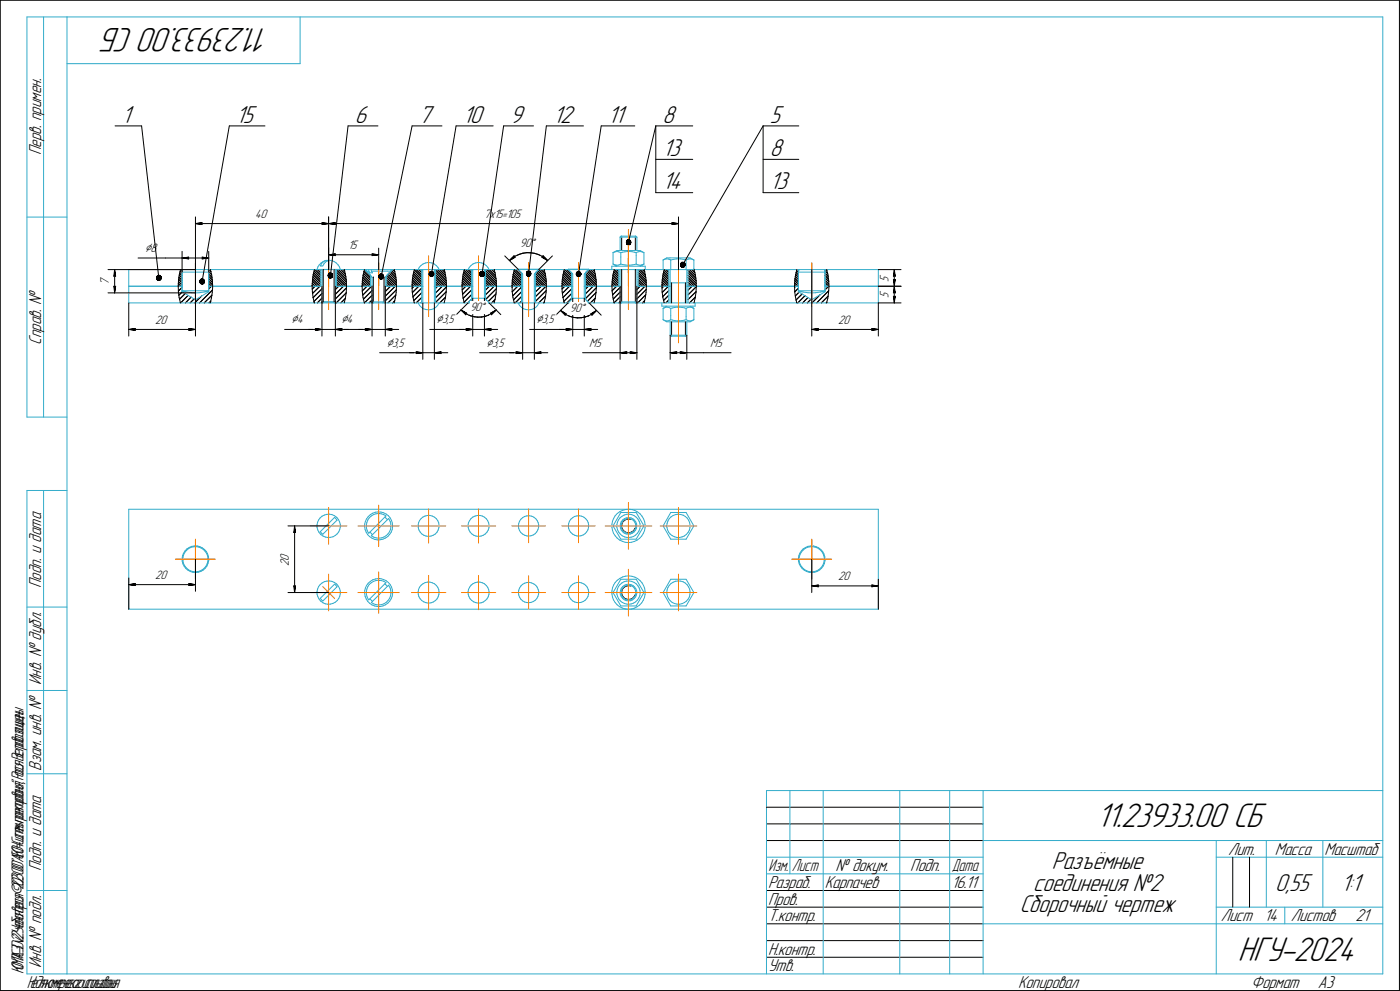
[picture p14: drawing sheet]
<svg xmlns="http://www.w3.org/2000/svg" width="420mm" height="297mm" viewBox="0 0 420 297" stroke-linecap="round" stroke-linejoin="round" font-family="sans-serif">
<defs><g id="words">
<g font-size="10.9">
<text x="81" y="8.5" transform="rotate(-180 81 8.5)">11.23933.00 СБ</text>
<text x="329.2" y="248.1">11.23933.00 СБ</text>
<text x="371.6" y="288.1">НГУ-2024</text>
</g>
<g font-size="7.8">
<text x="36.6" y="36.8">1</text>
<text x="70.8" y="36.8">15</text>
<text x="106.5" y="36.8">6</text>
<text x="125.7" y="36.8">7</text>
<text x="138.9" y="36.8">10</text>
<text x="153.2" y="36.8">9</text>
<text x="166" y="36.8">12</text>
<text x="182.5" y="36.8">11</text>
<text x="198.9" y="36.8">8</text>
<text x="231.1" y="36.8">5</text>
<text x="198.9" y="46.8">13</text>
<text x="231.1" y="46.8">8</text>
<text x="198.9" y="56.8">14</text>
<text x="231.1" y="56.8">13</text>
<text x="315.8" y="260.7">Разъёмные</text>
<text x="310.1" y="267.1">соединения !2</text>
<text x="382.8" y="267.1">0,55</text>
<text x="402.5" y="267.1">1:1</text>
<text x="306.1" y="273.6">Сборочный чертеж</text>
</g>
<g font-size="5.5">
<text x="12.4" y="46.5" transform="rotate(-90 12.4 46.5)">Перв. примен.</text>
<text x="12.4" y="103.4" transform="rotate(-90 12.4 103.4)">Справ. !</text>
<text x="12.4" y="176.3" transform="rotate(-90 12.4 176.3)">Подп. и дата</text>
<text x="12.4" y="205.4" transform="rotate(-90 12.4 205.4)">Инв. ! дубл.</text>
<text x="12.4" y="231.2" transform="rotate(-90 12.4 231.2)">Взам. инв. !</text>
<text x="368.7" y="256.4">Лит.</text>
<text x="382.7" y="256.4">Масса</text>
<text x="397.6" y="256.4">Масштаб</text>
<text x="12.4" y="261.3" transform="rotate(-90 12.4 261.3)">Подп. и дата</text>
<text x="250.8" y="261.4">! докум.</text>
<text x="273.2" y="261.4">Подп.</text>
<text x="230.6" y="266.4">Разраб.</text>
<text x="247.6" y="266.4">Карпачев</text>
<text x="285.6" y="266.4">16.11</text>
<text x="230.6" y="271.4">Пров.</text>
<text x="230.6" y="276.4">Т.контр.</text>
<text x="366.5" y="276.4">Лист</text>
<text x="379.5" y="276.4">14</text>
<text x="387.5" y="276.4">Листов</text>
<text x="406.9" y="276.4">21</text>
<text x="230.6" y="286.4">Н.контр.</text>
<text x="12.4" y="290.4" transform="rotate(-90 12.4 290.4)">Инв. ! подл.</text>
<text x="230.6" y="291.4">Утв.</text>
<text x="305.6" y="296.4">Копировал</text>
<text x="375.6" y="296.4">Формат</text>
<text x="395.6" y="296.4">A3</text>
</g>
<g font-size="5.4">
<text x="230.7" y="261.4">Изм.</text>
<text x="237.7" y="261.4">Лист</text>
<text x="285.7" y="261.4">Дата</text>
<text x="7.1" y="292.1" transform="rotate(-90 7.1 292.1)">КОМПАС-3Dv22Учебнаяверсия©2023ООО&quot;АСКОН-Системыпроектирования&quot;,Россия.Всеправазащищены.</text>
<text x="8.1" y="296.3">Недлякоммерческогоиспользования</text>
</g>
<g font-size="4.2">
<text x="43.4" y="75.6">Ç8</text>
<text x="87.4" y="97">Ç4</text>
<text x="102.4" y="97">Ç4</text>
<text x="131" y="97">Ç3,5</text>
<text x="161" y="97">Ç3,5</text>
<text x="116" y="104">Ç3,5</text>
<text x="146" y="104">Ç3,5</text>
</g>
<g font-size="3.9">
<text x="76.6" y="65.3">40</text>
<text x="145.3" y="65.3">7х15=105</text>
<text x="104.5" y="74.7">15</text>
<text x="156.1" y="74">90Å</text>
<text x="32.7" y="85.6" transform="rotate(-90 32.7 85.6)">7</text>
<text x="266.7" y="89.5" transform="rotate(-90 266.7 89.5)">5</text>
<text x="266.7" y="84.5" transform="rotate(-90 266.7 84.5)">5</text>
<text x="141.1" y="93.3">9</text>
<text x="142.7" y="93.3">0Å</text>
<text x="171.1" y="93.6">9</text>
<text x="172.7" y="93.6">0Å</text>
<text x="46.6" y="97">20</text>
<text x="251.6" y="97">20</text>
<text x="176.9" y="104">M5</text>
<text x="213.2" y="104">M5</text>
<text x="46.6" y="173.6">20</text>
<text x="86.7" y="169.8" transform="rotate(-90 86.7 169.8)">2</text>
<text x="86.7" y="168.2" transform="rotate(-90 86.7 168.2)">0</text>
<text x="251.6" y="174">20</text>
</g>
</g></defs>
<g fill="none" stroke="#33acca" stroke-width=".3">
<path d="M8.1 5.1v120zM8.1 5.1h12zM13.1 5.1v120zM20.1 5.1v287zM20.1 5.1h395zM20.1 19.1h70zM90.1 5.1v14zM415.1 5.1v287zM8.1 65.1h12zM95.8 79.4l-.4 .7zM95.8 79.4l.6-.5zM96.1 79.8h.4z"/>
<path d="M96.4 78.9l.6-.5zM96.5 79.8h.4zM96.5 79.1l-.4 .7zM97 78.6l-.5 .5zM97 78.6l.5-.4zM97 78.4l.7-.3zM97.2 79.1l-.3 .7zM97.5 78.2l.4-.1zM97.7 78.6l.6-.3zM97.7 78.6l-.5 .5zM97.7 78.1h.1M97.9 78.1h.6z"/>
<path d="M98.3 78.3l.5-.2zM98.5 78.1h.1zM98.8 78.1h.6zM99.5 78.1h.1M99.5 78.1l.8 .3zM100.3 78.4l.6 .5zM100.9 78.9l.6 .5zM101.5 79.4l.4 .7zM126.4 79.6l-.5 .6zM126.4 79.6l.6-.4zM127 79.2l.7-.3zM127.7 78.9l.7-.2z"/>
<path d="M128.4 78.7h.3zM128.7 78.7h.2zM128.9 78.7l.7 .2zM129.6 78.9l.7 .3zM130.3 79.2l.6 .4zM130.9 79.6l.5 .6zM141.4 79.6l-.5 .6zM141.4 79.6l.6-.4zM142 79.2l.7-.3zM142.7 78.9l.8-.2zM143.5 78.7h.1zM143.6 78.7h.2z"/>
<path d="M143.8 78.7l.8 .2zM144.6 78.9l.7 .3zM145.3 79.2l.6 .4zM145.9 79.6l.5 .6zM183.6 79.8v1.1zM183.6 79.8h1.1zM184 75.8v3.4zM184 79.2l.3 .1zM184 79.2l.8 .4zM184.1 75.7h.1M184 75.8l1.2-.7zM184.1 75.7l.6-.2z"/>
<path d="M184.3 79.3l.3 .2zM184.6 79.5h.3zM184.7 75.5l.5-.1zM184.7 79.8h8.3zM184.8 79.6l.4 .2zM184.9 79.5h.2zM185.1 79.5h.5zM185.2 75.1h3.4zM185.2 75.4l.5 .1zM185.6 79.5l.5-.2zM185.7 75.5l.7 .3zM186.1 79.3l.3-.1z"/>
<path d="M186.1 71.1v4zM186.1 71.1h5.1zM186.1 71.1l.3-.3zM186.4 75.8v1.3zM186.4 75.8l.4-.2zM186.4 77.1v2.1zM186.4 79.2l.5 .1zM186.4 70.8h4.4zM186.8 75.6l.8-.1zM186.9 79.3l.7 .2zM187.6 75.5l.7-.1zM187.6 79.5h.8z"/>
<path d="M188.3 75.4h.3zM188.4 79.5h.2zM188.6 75.1h3.6zM188.6 75.4h.3zM188.6 79.5h.4zM188.9 75.4l.8 .1zM189 79.5h.7zM189.7 75.5l.8 .1zM189.7 79.5l.8-.2zM190.5 75.6l.5 .2zM190.5 79.3l.5-.1zM190.8 70.8l.4 .3z"/>
<path d="M191 75.8v.8zM191.1 75.7h.1M191 76.6v2.6zM191 79.2l.6 .3zM191.1 75.7l.5-.2zM191.2 71.1v4zM191.6 75.5l.5-.1zM191.6 79.5h.5zM192.1 75.4l.6 .1zM192.1 79.5h.6zM192.2 75.1l1.1 .7zM192.2 79.8l.7-.4z"/>
<path d="M192.7 75.5l.6 .3zM192.7 79.5l.1-.1zM192.8 79.4l.2-.1zM192.9 79.4l.4-.2zM193 79.8h.7zM193 79.3h.1M193.1 79.3l.2-.1zM193.3 75.8v3.4zM193.7 79.8v1.1zM199.1 78v2.9zM199.1 78l1.1-.7zM199.1 78l.4-.2z"/>
<path d="M199.5 77.8l.6-.2zM200.1 77.6l.5 .1zM200.2 77.3h.9zM200.6 77.7h.2zM200.8 77.7l.2 .1zM201 77.8l.2 .1zM201.1 77.3h5.5zM201.2 77.9l.1 .1zM201.3 78v2.9zM201.3 78l.8-.2zM202.1 77.8l1-.2zM203.1 77.6h1.1z"/>
<path d="M204.2 77.6l1.2 .3zM205.4 77.9l.6 .1zM206 78v2.9zM206.1 77.9h.1M206.1 77.9l.3-.1zM206.4 77.8l.3-.1zM206.6 77.3h.5zM206.7 77.7l.2-.1zM206.9 77.6h.4zM207.1 77.3l1.2 .7zM207.3 77.6l.5 .2zM207.8 77.8l.5 .2z"/>
<path d="M208.3 78v2.6zM38.7 85.9h14.8zM38.7 80.9h15.5zM38.7 80.9v5zM38.7 90.8h15.4zM38.7 85.9v4.9zM53.5 85.9h1.2zM54.1 90.8h9zM54.2 80.9h.5zM54.7 87.2l1.4 .4zM54.7 81.6v5.6zM54.7 87.2h4z"/>
<path d="M54.7 81.6h4zM54.7 87.5l4 2.4zM54.7 85.9v1.6zM54.7 87.5h1zM54.7 80.9v5zM54.7 80.9h.2zM54.9 80.9h3.8zM54.9 80.9l-.2 .7zM56.1 87.6l1.4 .2zM57.5 87.8h1.1zM58.7 87.8h.1M58.7 87.2h4z"/>
<path d="M58.7 81.6h4zM58.7 80.9h3.7zM58.7 89.9l4-2.4zM58.7 87.8h1.1zM59.8 87.8l1.5-.2zM61.3 87.6l1.4-.4zM61.6 87.5h1.1zM62.4 80.9l.3 .7zM62.4 80.9h.3zM62.7 81.6v5.6zM62.7 85.9h1.1zM62.7 85.9v1.6z"/>
<path d="M62.7 80.9v5zM62.7 80.9h.5zM63.1 90.8h31.3zM63.2 80.9h31.2zM63.8 85.9h29.9zM93.7 85.9h2.9zM93.7 85.9h2.6zM94.4 90.8h2.5zM94.4 80.9h.8zM95.2 80.8h1zM95.2 80.8h.1M95.2 80.9h7z"/>
<path d="M95.4 80.1l-.2 .7zM96.2 80.8h6zM96.3 80.9v5zM96.6 90.6l.3 .2zM96.6 90.6h4.1zM96.6 80.9v9.7zM96.9 90.8h3.5zM100.4 90.8h2.9zM100.7 90.6l-.3 .2zM100.7 80.9v9.7zM100.7 85.9h3.3zM101 80.9v5z"/>
<path d="M101 85.9h3zM101.9 80.1l.3 .7zM102.2 80.8h.1M102.2 80.9h1.1zM103.3 80.9h6.1zM103.3 90.8h6zM104 85.9h4.7zM108.7 85.9h3zM108.7 85.9h2.6zM109.3 90.8h2.7zM109.4 80.9h.1M109.5 80.9l1.8 1.7z"/>
<path d="M109.5 80.9h.4zM109.9 81.3l1.6 1.6zM109.9 81.3h.8zM109.9 80.9h.8zM109.9 80.9v.4zM110.7 80.9v.4zM110.7 81.3l.1 .2zM110.7 80.9h.8zM110.8 81.5l.1 .2zM110.9 81.7l.1 .1zM111 81.8h.8zM111.3 82.6v3.3z"/>
<path d="M111.5 80.9h5.8zM111.5 81.3h4.8zM111.5 80.9v.4zM111.5 81.3l.1 .2zM111.5 82.9l.1 .2zM111.6 81.5l.1 .2zM111.6 83.1h.1M111.7 83.2v7.4zM111.7 90.6h3.4zM111.7 90.6l.3 .2zM111.7 81.7l.1 .1zM112 90.8h2.9z"/>
<path d="M114.9 90.8h.5zM115.1 90.6h.6zM115.4 90.8l.3-.2zM115.4 90.8h2.9zM115.7 83.2v7.4zM115.7 83.1h.1M115.7 85.9h3.3zM115.8 82.9l-.1 .2zM116.1 82.6v3.3zM116.1 85.9h2.9zM116.3 81.3h1zM117.3 81.3l-1.5 1.6z"/>
<path d="M117.3 80.9v.4zM117.3 80.9h.6zM117.9 80.9l-1.8 1.7zM117.9 80.9h.5zM118.3 90.8h6.1zM118.4 80.9h6zM119 85.9h4.7zM123.7 85.9h2.9zM124.4 90.8h1.1zM124.4 80.9h1.1zM125.5 80.9h3.2zM125.5 90.8l.1 .2z"/>
<path d="M125.5 90.8h3.2zM125.6 91l.4 .7zM125.9 80.2l-.4 .7zM126 91.7l.5 .5zM126.5 80.9h.2zM126.5 92.2l.7 .4zM126.6 85.9v4.9zM126.6 85.9h.3zM126.6 80.9v5zM126.7 80.9l.2 .3zM126.9 81.2h.1M126.9 81.2v9.6z"/>
<path d="M127.2 92.6l.7 .2zM127.9 92.8l.8 .1zM128.7 80.9h3.1zM128.7 92.9l.7-.1zM128.7 90.8h3.1zM129.4 92.8l.7-.2zM130.1 92.6l.7-.4zM130.4 81.2v9.6zM130.4 85.9h.4zM130.4 81.2h.1M130.6 80.9h.2zM130.6 80.9l-.2 .3z"/>
<path d="M130.8 92.2l.5-.5zM130.8 85.9h3.2zM130.8 85.9v4.9zM130.8 80.9v5zM131.4 80.2l.4 .7zM131.7 91l-.4 .7zM131.8 90.8l-.1 .2zM131.8 90.8h1.5zM131.8 80.9h1.5zM133.3 90.8h6.1zM133.3 80.9h6.1zM134 85.9h4.7z"/>
<path d="M138.7 85.9h2.9zM139.4 90.8h1.1zM139.4 80.9h1.1zM140.5 90.8h3.1zM140.5 80.9h3.1zM140.5 90.8l1.4-1.3zM140.5 90.8l1.1-1zM140.9 80.2l-.4 .7zM141.5 80.9h.2zM141.6 85.9v3.9zM141.6 85.9h.3zM141.6 80.9v5z"/>
<path d="M141.7 80.9l.2 .3zM141.9 81.2v8.3zM141.9 89.5h1.7zM141.9 81.2h.1M143.6 90.8h3.2zM143.6 89.5h1.8zM143.6 80.9h3.2zM145.4 89.5l1.4 1.3zM145.4 81.2v8.3zM145.4 81.2h.1M145.4 85.9h.4zM145.6 80.9h.2z"/>
<path d="M145.6 80.9l-.2 .3zM145.8 89.8l1 1zM145.8 85.9v3.9zM145.8 85.9h3.2zM145.8 80.9v5zM146.4 80.2l.4 .7zM146.8 90.8h1.5zM146.8 80.9h1.5zM148.3 80.9h6.1zM148.3 90.8h6zM149 85.9h4.7zM153.7 85.9h2.8z"/>
<path d="M154.3 90.8h1.2zM154.4 80.9h1.2zM155.5 90.8l.1 .2zM155.5 90.8h3.2zM155.6 91l.4 .7zM155.6 80.9h3.1zM155.6 80.7h3.1zM155.6 80.9l1.2 1.2zM155.6 80.9h.1M155.6 80.9l.9 .9zM156 91.7l.5 .5zM156.5 92.2l.7 .4z"/>
<path d="M156.5 85.9v4.9zM156.5 85.9h.4zM156.5 81.8v4.1zM156.8 82.1h.1M156.9 82.2v8.6zM157.2 92.6l.7 .2zM157.9 92.8l.8 .1zM158.7 80.9h3zM158.7 80.7h3zM158.7 92.9l.7-.1zM158.7 90.8h3.1zM159.4 92.8l.7-.2z"/>
<path d="M160.1 92.6l.7-.4zM160.4 82.2v8.6zM160.4 85.9h.3zM160.4 82.1l1.3-1.2zM160.4 82.1h.1M160.7 85.9h3.3zM160.7 85.9v4.9zM160.7 81.8l1-.9zM160.7 81.8v4.1zM161.3 91.7l-.5 .5zM161.7 91l-.4 .7zM161.7 80.9h.1"/>
<path d="M161.7 80.9h1.7zM161.8 90.8l-.1 .2zM161.8 90.8h1.5zM163.3 90.8h6.1zM163.4 80.9h6zM164 85.9h4.7zM168.7 85.9h2.9zM169.4 90.8h1.1zM169.4 80.9h1.2zM170.5 90.8l1.1-1zM170.5 90.8h3.2zM170.5 90.8l1.4-1.3z"/>
<path d="M170.6 80.9l1.3 1.2zM170.6 80.9h.1M170.6 80.7h3.1zM170.6 80.9h3.1zM170.6 80.9l1 .9zM171.6 85.9v3.9zM171.6 85.9h.3zM171.6 81.8v4.1zM171.9 82.1h.1M171.9 82.2v7.3zM171.9 89.5h1.8zM173.7 90.8h3.1z"/>
<path d="M173.7 80.7h3zM173.7 80.9h3zM173.7 89.5h1.7zM175.4 85.9h.4zM175.4 89.5l1.4 1.3zM175.4 82.2v7.3zM175.5 82.1l1.2-1.2zM175.5 82.1l-.1 .1zM175.8 89.8l1 1zM175.8 85.9v3.9zM175.8 85.9h3.2zM175.8 81.8v4.1z"/>
<path d="M176.7 80.9h.1M176.7 80.9h1.7zM176.7 80.9l-.9 .9zM176.8 90.8h1.5zM178.3 90.8h6.1zM178.4 80.9h6zM179 85.9h4.7zM183.7 85.9h2.4zM183.7 85.9h2.1zM184.4 90.8h2zM184.4 80.9h8.9zM185.8 80.9v5z"/>
<path d="M186.1 80.9v9.7zM186.1 90.6l.3 .2zM186.1 90.6h5.1zM186.4 90.8h4.4zM190.8 90.8l.4-.2zM190.8 90.8h2.5zM191.2 80.9v9.7zM191.2 85.9h2.8zM191.6 80.9v5zM191.6 85.9h2.4zM193.3 80.9h6.1zM193.3 90.8h6z"/>
<path d="M194 85.9h4.7zM198.7 90.8v1zM198.7 91.8h1zM198.7 85.9h2zM199.1 92.5v3.4zM199.1 95.9l.6 .3zM199.1 95.9l1.1 .6zM199.1 92.5l.2-.1zM199.1 92.5l.7-.4zM199.3 92.4l.3-.2zM199.3 90.8h9zM199.4 80.9h1.9z"/>
<path d="M199.6 92.2h.2zM199.7 96.2l.5 .1zM199.7 91.8h8.3zM199.8 92.1l.4-.3zM199.8 92.2l.5-.1zM200.2 96.5h3.5zM200.2 96.3l.5-.1zM200.3 92.1l.5 .1zM200.7 96.2l.6-.3zM200.7 85.9v4.9zM200.7 85.9h.5zM200.7 80.9v5z"/>
<path d="M200.8 92.2l.5 .3zM201.2 96.5v4zM201.2 80.9v9.9zM201.2 84.8h2.5zM201.3 95.9h.1M201.3 94.7v1.2zM201.3 95.9l.6 .1zM201.3 92.5v2.2zM201.3 92.5l.5-.1zM201.3 80.9h4.7zM201.8 92.4l.8-.2zM201.9 96l.7 .2z"/>
<path d="M202.6 92.2l.8-.1zM202.6 96.2l.8 .1zM203.4 92.1h.3zM203.4 96.3h.3zM203.7 96.5h3.4zM203.7 96.3l.3-.1zM203.7 92.1h.2zM203.7 84.8h2.5zM203.9 92.1l.8 .1zM204 96.2h.7zM204.7 92.2l.7 .1zM204.7 96.2l.8-.2z"/>
<path d="M205.4 92.3l.6 .2zM205.5 96l.5-.1zM206 95v.9zM206 95.9l.6 .3zM206 92.5v2.5zM206 80.9h2.3zM206 92.5l.5-.3zM206 92.5h.1M206.2 96.5v4zM206.2 80.9v9.9zM206.2 85.9h.3zM206.5 92.2l.6-.1z"/>
<path d="M206.5 85.9h2.5zM206.5 85.9v4.9zM206.5 80.9v5zM206.6 96.2l.5 .1zM207.1 92.1l.5 .1zM207.1 96.3l.6-.1zM207.1 96.5l1.2-.6zM207.1 91.8l.7 .4zM207.6 92.2h.2zM207.7 96.2l.5-.3zM207.8 92.2l.5 .3zM207.8 92.2l.2 .1z"/>
<path d="M208 91.8h.7zM208 92.3l.1 .1zM208.1 92.4l.2 .1zM208.2 95.9h.1M208.3 92.5v3.4zM208.3 80.6v.3zM208.3 80.9h.1M208.3 90.8h30.9zM208.4 80.9h30.8zM208.7 90.8v1zM209 85.9h29.5zM238.5 85.9h1.1z"/>
<path d="M239.2 90.8h8.9zM239.2 80.9h.4zM239.6 87.2l1.5 .4zM239.6 81.6v5.6zM239.6 87.2h8zM239.6 81.6h8zM239.6 85.9v1.6zM239.6 87.5l4.1 2.4zM239.6 87.5h1.1zM239.6 80.9v5zM239.6 80.9h.3zM239.9 80.9h7.5z"/>
<path d="M239.9 80.9l-.3 .7zM241.1 87.6l1.4 .2zM242.5 87.8h1.1zM243.6 87.8h.1M243.7 89.9l3.9-2.4zM243.7 87.8h1.1zM244.8 87.8l1.5-.2zM246.3 87.6l1.3-.4zM246.6 87.5h1zM247.4 80.9l.2 .7zM247.4 80.9h.2zM247.6 81.6v5.6z"/>
<path d="M247.6 85.9v1.6zM247.6 85.9h1.2zM247.6 80.9h.6zM247.6 80.9v5zM248.1 90.8h15.6zM248.2 80.9h15.5zM248.8 85.9h14.9zM263.7 80.9v5zM263.7 85.9v4.9zM201.2 100.5l.3 .3zM201.2 100.5h2.5zM201.5 100.8h2.2z"/>
<path d="M203.7 100.5h2.5zM203.7 100.8h2.2zM205.9 100.8l.3-.3zM8.1 125.1h12zM8.1 147.1v145zM8.1 147.1h12zM13.1 147.1v145zM38.7 152.7v30zM38.7 152.7h225zM95.2 158.2l.2 .7zM95.2 157.4v.8zM95.3 156.6l-.1 .8z"/>
<path d="M95.4 158.9l.3 .7zM95.6 156l-.3 .6zM95.7 159.6l.5 .6zM96.1 155.3l-.5 .7zM96.1 155.3l.6-.5zM96.1 159.5l.4 .4zM96.1 159.5l4.3-4.3zM96.5 159.9l.4 .3zM96.7 154.8l.7-.3zM97.4 154.5l.7-.2zM98.1 154.3l.8-.1zM98.9 154.2l.8 .1z"/>
<path d="M99.7 154.3l.6 .3zM100.3 154.6l.7 .5zM100.4 155.2l.3 .2zM100.7 155.4l.5 .6zM101 155.1l.1 .1zM101.1 155.2l.5 .6zM101.6 155.8l.3 .7zM101.7 159.5l-.5 .6zM101.9 156.5l.3 .8zM102 158.8l-.3 .7zM102.2 157.3v.8zM102.2 158.1l-.2 .7z"/>
<path d="M109.5 157.2v.8zM109.5 158l.1 .9zM109.6 158.9l.3 .7zM109.7 156.4l-.2 .8zM109.9 159.6l.5 .8zM110 157.5v.8zM110 158.3l.2 .7zM110 155.6l-.3 .8zM110.1 156.7l-.1 .8zM110.2 159l.3 .7zM110.4 156l-.3 .7zM110.5 154.9l.7-.6z"/>
<path d="M110.5 154.9l-.5 .7zM110.5 159.7l.2 .2zM110.8 155.3l.6-.5zM110.8 155.3l-.4 .7zM111 159.6l.5 .5zM111.2 154.3l.7-.4zM111.4 154.8l.7-.5zM111.9 153.9l.8-.3zM112.1 154.3l.8-.2zM112.7 153.6l.8-.1zM112.9 154.1l.7-.1zM113.5 153.5l.8 .1z"/>
<path d="M113.6 154l.8 .1zM114.3 153.6l.8 .2zM114.4 154.1l.8 .2zM115.1 153.8l.8 .4zM115.2 154.3l.7 .4zM115.5 155.1l.3 .2zM115.8 155.3l.5 .6zM115.9 154.7l-5.2 5.2zM115.9 154.2l.7 .5zM116.6 154.7l.5 .7zM116.6 155.5l.2 .2zM116.8 155.7l.3 .7z"/>
<path d="M116.9 159.5l-.4 .6zM117.1 155.4l.4 .7zM117.1 156.4l.2 .8zM117.2 158.7l-.3 .8zM117.3 157.2v.8zM117.3 158l-.1 .7zM117.4 159.6l-.4 .7zM117.5 156.1l.3 .8zM117.7 158.8l-.3 .8zM117.8 156.9l.1 .8zM117.9 157.9l-.2 .9zM117.9 157.7v.2z"/>
<path d="M125.5 157.5l.1 .7zM125.6 158.2l.1 .7zM125.6 156.8l-.1 .7zM125.7 158.9l.4 .7zM125.9 156.1l-.3 .7zM126.1 159.6l.5 .5zM126.4 155.5l.6-.4zM126.4 155.5l-.5 .6zM127 155.1l.6-.3zM127.6 154.8l.7-.2zM128.3 154.6h.7zM129 154.6l.8 .2z"/>
<path d="M129.8 154.8l.6 .3zM130.4 155.1l.6 .5zM131 155.6l.4 .6zM131.2 159.6l-.5 .5zM131.4 156.2l.3 .6zM131.5 159l-.3 .6zM131.7 156.8l.1 .8zM131.7 158.3l-.2 .7zM131.8 157.6l-.1 .7zM140.5 157.5v.7zM140.5 158.2l.3 .7zM140.6 156.8l-.1 .7z"/>
<path d="M140.8 158.9l.3 .7zM141 156.1l-.4 .7zM141.1 159.6l.5 .5zM141.4 155.5l.5-.4zM141.4 155.5l-.4 .6zM141.9 155.1l.7-.3zM142.6 154.8l.7-.2zM143.3 154.6h.8zM144.1 154.6l.7 .2zM144.8 154.8l.6 .3zM145.4 155.1l.6 .5zM146 155.6l.4 .6z"/>
<path d="M146.2 159.6l-.5 .5zM146.4 156.2l.3 .6zM146.6 159l-.4 .6zM146.7 156.8l.1 .8zM146.8 158.3l-.2 .7zM146.8 157.6v.7zM155.6 157.7l.1 .8zM155.7 157l-.1 .7zM155.7 158.5l.3 .6zM156 156.3l-.3 .7zM156 159.1l.3 .6zM156.3 155.7l.5-.4z"/>
<path d="M156.3 155.7l-.3 .6zM156.3 159.7l.6 .5zM156.8 155.3l.7-.4zM157.5 154.9l.7-.2zM158.2 154.7h.7zM158.9 154.7l.7 .1zM159.6 154.8l.6 .3zM160.2 155.1l.6 .5zM160.8 155.6l.4 .5zM161.1 159.5l-.4 .6zM161.2 156.1l.3 .7zM161.5 158.9l-.4 .6z"/>
<path d="M161.5 156.8l.2 .7zM161.7 158.2l-.2 .7zM161.7 157.5v.7zM170.6 157.7l.1 .8zM170.7 157l-.1 .7zM170.7 158.5l.2 .6zM170.9 156.3l-.2 .7zM170.9 159.1l.5 .6zM171.3 155.7l.6-.4zM171.3 155.7l-.4 .6zM171.4 159.7l.5 .5zM171.9 155.3l.6-.4z"/>
<path d="M172.5 154.9l.7-.2zM173.2 154.7h.7zM173.9 154.7l.7 .1zM174.6 154.8l.7 .3zM175.3 155.1l.5 .5zM175.8 155.6l.5 .5zM176.1 159.5l-.5 .6zM176.3 156.1l.3 .7zM176.5 158.9l-.4 .6zM176.6 156.8l.1 .7zM176.7 158.2l-.2 .7zM176.7 157.5v.7z"/>
<path d="M183.7 157.2v1zM183.7 158.2l.2 .8zM183.9 156.3l-.2 .9zM183.9 159l.2 .9zM184 157.7l2.4 4zM184.1 159.9l.6 .8zM184.2 155.5l-.3 .8zM184.7 154.7l-.5 .8zM185.2 157.4v.8zM185.2 158.2l.2 .7zM185.3 154l.8-.5zM185.3 154l-.6 .7z"/>
<path d="M185.3 156.6l-.1 .8zM185.4 158.9l.3 .7zM185.6 156l-.3 .6zM185.7 159.6l.5 .6zM186.1 153.5l.8-.4zM186.1 155.3l.6-.4zM186.1 155.3l-.5 .7zM186.1 157.7l.1 .7zM186.2 158.4l.3 .6zM186.3 157.1l-.2 .6zM186.4 153.7h4.6zM186.4 153.7l-2.4 4z"/>
<path d="M186.5 157.3v.6zM186.5 157.9l.1 .6zM186.5 156.5l-.2 .6zM186.5 159l.4 .5zM186.6 158.5l.3 .5zM186.7 156.8l-.2 .5zM186.7 154.9l.7-.4zM186.9 159.5l.5 .4zM186.9 153.1l.8-.3zM186.9 159l.4 .5zM186.9 156l.5-.4zM186.9 156l-.4 .5z"/>
<path d="M187 156.3l.5-.4zM187 156.3l-.3 .5zM187.3 159.5l.6 .3zM187.4 159.9l.6 .2zM187.4 154.5l.7-.2zM187.4 155.6l.6-.3zM187.5 155.9l.5-.3zM187.7 152.8l.9-.1zM187.9 159.8l.6 .1zM188 155.3l.6-.1zM188 155.6l.6-.1zM188.1 154.3l.7-.1z"/>
<path d="M188.5 159.9h.6zM188.6 155.5l.4 .1zM188.7 155.2h.1M188.8 152.7h.1M188.7 155.2l.7 .1zM188.8 152.7l.9 .1zM188.8 154.2l.8 .1zM189 155.6l.6 .1zM189.1 159.9l.6-.2zM189.4 155.3l.6 .3zM189.6 155.7l.5 .4zM189.6 154.3l.7 .3z"/>
<path d="M189.7 159.7l.5-.4zM189.7 152.8l.9 .3zM189.9 159.9l.5-.4zM190 155.6l.5 .4zM190.1 156.1l.4 .4zM190.3 154.6l.7 .5zM190.5 156l.3 .5zM190.5 156.5l.3 .6zM190.5 158.9l-.3 .4zM190.6 153.1l.8 .4zM190.8 157.1v.6zM190.8 158.3l-.3 .6z"/>
<path d="M190.8 159l-.4 .5zM190.8 157.7v.6zM190.8 156.5l.3 .6zM191 155.1l.5 .6zM191 153.7l2.3 4zM191.1 158.4l-.3 .6zM191.1 157.1l.1 .7zM191.2 157.8l-.1 .6zM191.4 153.5l.7 .6zM191.5 155.7l.4 .6zM191.8 159.3l-.5 .6zM191.9 156.3l.2 .8z"/>
<path d="M192.1 158.6l-.3 .7zM192.1 157.1l.1 .7zM192.1 154.1l.6 .7zM192.2 157.8l-.1 .8zM192.7 154.8l.5 .8zM193.2 155.6l.3 .9zM193.3 157.7l-2.3 4zM193.5 159.2l-.4 .8zM193.5 156.5l.1 .9zM193.6 158.3l-.1 .9zM193.6 157.4v.9zM199.1 157.7l2.2 4z"/>
<path d="M200.2 157.7v.5zM200.2 158.2l.2 .7zM200.2 157v.7zM200.4 158.9l.3 .7zM200.5 156.3l-.3 .7zM200.7 159.6l.5 .6zM200.9 155.6l-.4 .7zM200.9 155.6l.5-.6zM201.3 153.7l-2.2 4zM201.3 153.7h4.7zM201.4 155l.7-.4zM202.1 154.6l.7-.3z"/>
<path d="M202.8 154.3l.7-.1zM203.5 154.2l.8 .1zM204.3 154.3l.8 .2zM205.1 154.5l.6 .4zM205.7 154.9l.6 .5zM206 153.7l2.3 4zM206.3 155.4l.4 .6zM206.5 159.7l-.5 .6zM206.7 156l.3 .8zM206.9 159l-.4 .7zM207 156.8l.1 .7zM207.1 158.3l-.2 .7z"/>
<path d="M207.1 157.5v.8zM208.3 157.7l-2.3 4zM263.7 152.7v30zM54.7 167.5v.8zM54.7 168.3l.2 .8zM54.8 166.7l-.1 .8zM54.9 169.1l.4 .7zM54.9 168.1l.1 .8zM54.9 167.3v.8zM55 168.9l.4 .7zM55.1 165.9l-.3 .8zM55.1 166.5l-.2 .8z"/>
<path d="M55.3 169.8l.5 .7zM55.4 169.6l.4 .6zM55.4 165.8l-.3 .7zM55.5 165.2l-.4 .7zM55.8 170.5l.6 .5zM55.8 170.2l.6 .6zM55.9 165.1l-.5 .7zM55.9 165.1l.6-.5zM56.1 164.6l.7-.4zM56.1 164.6l-.6 .6zM56.4 171l.7 .4zM56.4 170.8l.7 .4z"/>
<path d="M56.5 164.6l.7-.4zM56.8 164.2l.7-.3zM57.1 171.2l.8 .2zM57.1 171.4l.8 .3zM57.2 164.2l.8-.2zM57.5 163.9l.8-.2zM57.9 171.4l.8 .1zM57.9 171.7h.9zM58 164h.8zM58.3 163.7h.9zM58.7 171.5l.5-.1zM58.8 171.7l.8-.1z"/>
<path d="M58.8 164h.8zM59.2 163.7l.8 .3zM59.2 171.4l.8-.1zM59.6 171.6l.7-.2zM59.6 164l.7 .3zM60 164l.7 .3zM60 171.3l.7-.4zM60.3 171.4l.7-.5zM60.3 164.3l.7 .5zM60.7 164.3l.7 .5zM60.7 170.9l.6-.5zM61 164.8l.6 .5z"/>
<path d="M61 170.9l.6-.5zM61.4 164.8l.5 .6zM61.6 165.3l.4 .7zM61.8 169.8l-.5 .6zM61.9 165.4l.4 .7zM62 166l.3 .7zM62.1 169.7l-.5 .7zM62.2 169.1l-.4 .7zM62.3 166.1l.3 .8zM62.3 166.7l.1 .8zM62.4 168.3l-.2 .8zM62.4 169l-.3 .7z"/>
<path d="M62.4 167.5v.8zM62.6 166.9l.1 .8zM62.7 168.1l-.3 .9zM62.7 167.7v.4zM95.2 178.2l.2 .7zM95.2 177.4v.8zM95.3 176.7l-.1 .7zM95.4 178.9l.3 .7zM95.6 175.9l-.3 .8zM95.7 179.6l.5 .6zM96.1 175.3l-.5 .6zM96.1 175.3l.6-.5z"/>
<path d="M96.1 179.5l.4 .4zM96.1 179.5l4.3-4.3zM96.2 160.2l.2 .2zM96.4 160.4l.6 .4zM96.5 179.9l.4 .4zM96.7 174.8l.7-.3zM96.9 160.2l4.3-4.2zM97 160.8l.7 .3zM97.4 174.5l.7-.2zM97.7 161.1l.7 .1zM98.1 174.3l.8-.1zM98.4 161.2h.8z"/>
<path d="M98.9 174.2l.8 .2zM99.2 161.2l.7-.2zM99.7 174.4l.6 .3zM99.9 161l.7-.4zM100.3 174.7l.7 .4zM100.4 175.2l.3 .2zM100.6 160.6l.6-.5zM100.7 175.4l.5 .6zM101 175.1l.1 .2zM101.1 175.3l.5 .6zM101.2 176l-4.3 4.3zM101.6 175.9l.3 .6z"/>
<path d="M101.7 179.5l-.5 .6zM101.9 176.5l.3 .8zM102 178.8l-.3 .7zM102.2 177.3v.8zM102.2 178.1l-.2 .7zM109.5 177.2v.8zM109.5 178l.1 .9zM109.6 178.9l.3 .8zM109.7 176.4l-.2 .8zM109.9 179.7l.5 .6zM110 177.5v.8zM110 178.3l.2 .7z"/>
<path d="M110 175.6l-.3 .8zM110.1 176.7l-.1 .8zM110.2 179l.3 .7zM110.4 160.4l.6 .6zM110.4 176l-.3 .7zM110.5 179.7l.2 .2zM110.5 174.9l.7-.5zM110.5 174.9l-.5 .7zM110.8 175.3l.6-.5zM110.8 175.3l-.4 .7zM111 161l.7 .4zM111 179.6l.5 .5z"/>
<path d="M111.2 174.4l.7-.5zM111.4 174.8l.7-.4zM111.5 160.7l.6 .4zM111.5 160.7l5.1-5.2zM111.5 160.1l.3 .3zM111.7 161.4l.7 .4zM111.9 173.9l.8-.2zM112.1 174.4l.8-.3zM112.1 161.1l.8 .2zM112.4 161.8l.9 .1zM112.7 173.7l.8-.2zM112.9 174.1l.7-.1z"/>
<path d="M112.9 161.3l.8 .1zM113.3 161.9h.8zM113.5 173.5l.8 .1zM113.6 174l.8 .1zM113.7 161.4l.8-.1zM114.1 161.9l.8-.2zM114.3 173.6l.8 .2zM114.4 174.1l.8 .2zM114.5 161.3l.7-.2zM114.9 161.7l.8-.3zM115.1 173.8l.8 .4zM115.2 174.3l.7 .5z"/>
<path d="M115.2 161.1l.7-.4zM115.5 175.1l.3 .2zM115.7 161.4l.7-.5zM115.8 175.3l.5 .6zM115.9 174.8l-5.2 5.1zM115.9 174.2l.7 .5zM115.9 160.7l.6-.6zM116.6 174.7l.5 .6zM116.6 175.5l.2 .2zM116.6 175.5l-5.1 5.2zM116.8 175.7l.3 .7zM116.9 179.5l-.4 .6z"/>
<path d="M117 160.3l-.6 .6zM117.1 176.4l.2 .8zM117.1 175.3l.4 .8zM117.2 178.7l-.3 .8zM117.3 177.2v.8zM117.3 178l-.1 .7zM117.4 179.6l-.4 .7zM117.5 176.1l.3 .8zM117.7 178.8l-.3 .8zM117.8 176.9l.1 .8zM117.9 178l-.2 .8zM117.9 177.7v.3z"/>
<path d="M125.5 177.5l.1 .7zM125.6 178.2l.1 .7zM125.6 176.8l-.1 .7zM125.7 178.9l.4 .7zM125.9 176.1l-.3 .7zM126.1 179.6l.5 .5zM126.4 175.5l.6-.4zM126.4 175.5l-.5 .6zM126.6 160.1l.6 .4zM127 175.1l.6-.3zM127.2 160.5l.7 .3zM127.6 174.8l.7-.2z"/>
<path d="M127.9 160.8l.7 .1zM128.3 174.6h.7zM128.6 160.9h.1M128.7 160.9l.7-.1zM129 174.6l.8 .2zM129.4 160.8l.6-.3zM129.8 174.8l.6 .3zM130 160.5l.7-.4zM130.4 175.1l.6 .5zM131 175.6l.4 .5zM131.4 176.1l.3 .7zM131.5 179l-.3 .6z"/>
<path d="M131.7 176.8l.1 .7zM131.7 178.3l-.2 .7zM131.8 177.5l-.1 .8zM140.5 177.5v.7zM140.5 178.2l.3 .7zM140.6 176.8l-.1 .7zM140.8 178.9l.3 .7zM141 176.1l-.4 .7zM141.1 179.6l.5 .5zM141.4 175.5l.5-.4zM141.4 175.5l-.4 .6zM141.6 160.1l.6 .4z"/>
<path d="M141.9 175.1l.7-.3zM142.2 160.5l.7 .3zM142.6 174.8l.7-.2zM142.9 160.8l.7 .1zM143.3 174.6h.8zM143.6 160.9h.1M143.6 160.9l.8-.1zM144.1 174.6l.7 .2zM144.4 160.8l.7-.3zM144.8 174.8l.6 .3zM145.1 160.5l.6-.4zM145.4 175.1l.6 .5z"/>
<path d="M146 175.6l.4 .5zM146.4 176.1l.3 .7zM146.6 179l-.4 .6zM146.7 176.8l.1 .7zM146.8 178.3l-.2 .7zM146.8 177.5v.8zM155.6 177.7l.1 .7zM155.7 177l-.1 .7zM155.7 178.4l.3 .7zM156 176.4l-.3 .6zM156 179.1l.3 .6zM156.3 175.8l-.3 .6z"/>
<path d="M156.3 179.7l.6 .5zM156.8 175.3l.7-.4zM156.8 175.3l-.5 .5zM156.9 160.2l.6 .3zM157.5 174.9l.7-.2zM157.5 160.5l.7 .2zM158.2 174.7h.7zM158.2 160.7l.5 .1zM158.7 160.8l.7-.1zM158.9 174.7l.7 .1zM159.4 160.7l.7-.3zM159.6 174.8l.6 .3z"/>
<path d="M160.1 160.4l.6-.3zM160.2 175.1l.6 .5zM160.8 175.6l.4 .5zM161.1 179.5l-.4 .5zM161.2 176.1l.3 .7zM161.5 178.9l-.4 .6zM161.5 176.8l.2 .7zM161.7 178.2l-.2 .7zM161.7 177.5v.7zM170.6 177.7l.1 .7zM170.7 177l-.1 .7zM170.7 178.4l.2 .7z"/>
<path d="M170.9 176.4l-.2 .6zM170.9 179.1l.5 .6zM171.3 175.8l.6-.5zM171.3 175.8l-.4 .6zM171.4 179.7l.5 .5zM171.9 160.2l.6 .3zM171.9 175.3l.6-.4zM172.5 174.9l.7-.2zM172.5 160.5l.7 .2zM173.2 160.7l.5 .1zM173.2 174.7h.7zM173.7 160.8l.7-.1z"/>
<path d="M173.9 174.7l.7 .1zM174.4 160.7l.6-.3zM174.6 174.8l.7 .3zM175 160.4l.6-.3zM175.3 175.1l.5 .5zM175.8 175.6l.5 .5zM176.1 179.5l-.5 .5zM176.3 176.1l.3 .7zM176.5 178.9l-.4 .6zM176.6 176.8l.1 .7zM176.7 178.2l-.2 .7zM176.7 177.5v.7z"/>
<path d="M183.7 177.2v.9zM183.7 178.1l.2 1zM183.9 176.3l-.2 .9zM183.9 179.1l.2 .8zM184 177.7l2.4 4zM184.1 179.9l.6 .8zM184.2 175.5l-.3 .8zM184.7 174.7l-.5 .8zM184.7 160.7l.6 .7zM185.2 177.4v.8zM185.2 178.2l.2 .7zM185.3 161.4l.7 .6z"/>
<path d="M185.3 174l.8-.5zM185.3 174l-.6 .7zM185.3 176.7l-.1 .7zM185.4 178.9l.3 .7zM185.6 175.9l-.3 .8zM185.7 179.6l.5 .6zM186 162l.8 .3zM186.1 173.5l.8-.4zM186.1 175.3l.6-.5zM186.1 175.3l-.5 .6zM186.1 177.7l.1 .7zM186.2 160.2l.6 .5z"/>
<path d="M186.2 178.4l.3 .5zM186.3 177.1l-.2 .6zM186.4 173.7h4.6zM186.4 173.7l-2.4 4zM186.4 161.7h2.2zM186.5 177.3v.6zM186.5 177.9l.1 .6zM186.5 176.4l-.2 .7zM186.5 178.9l.4 .6zM186.6 178.5l.3 .6zM186.7 176.7l-.2 .6zM186.7 174.8l.7-.3z"/>
<path d="M186.8 160.7l.7 .3zM186.8 162.3l.9 .3zM186.9 173.1l.8-.3zM186.9 179.5l.5 .4zM186.9 179.1l.4 .4zM186.9 175.9l.5-.3zM186.9 175.9l-.4 .5zM187 176.2l.5-.3zM187 176.2l-.3 .5zM187.3 179.5l.6 .3zM187.4 179.9l.6 .2zM187.4 174.5l.7-.2z"/>
<path d="M187.4 175.6l.6-.3zM187.5 175.9l.5-.3zM187.5 161l.7 .2zM187.7 162.6l.9 .1zM187.7 172.8l.9-.1zM187.9 179.8l.6 .1zM188 160.1l.6 .1zM188 175.3l.6-.1zM188 175.6l.6-.1zM188.1 174.3l.7-.1zM188.2 161.2h.4zM188.5 179.9h.6z"/>
<path d="M188.6 162.7l.9-.1zM188.6 160.2l.7-.1zM188.8 172.7h.1M188.6 175.5l.4 .1zM188.7 175.2h.1M188.6 161.7h2.4zM188.6 161.2l.8-.1zM188.7 175.2l.7 .1zM188.8 172.7l.9 .1zM188.8 174.2l.8 .2zM189 175.6l.6 .1zM189.1 179.9l.6-.2z"/>
<path d="M189.3 160.1l.6-.2zM189.4 175.3l.6 .3zM189.4 161.1l.8-.2zM189.5 162.6l.9-.2zM189.6 175.7l.5 .4zM189.6 174.4l.7 .3zM189.7 179.7l.5-.4zM189.7 172.8l.9 .3zM189.9 179.9l.5-.4zM190 175.6l.5 .4zM190.1 176.1l.4 .4zM190.2 160.9l.6-.4z"/>
<path d="M190.3 174.7l.7 .4zM190.4 162.4l.8-.4zM190.5 176l.3 .5zM190.5 176.5l.3 .6zM190.5 178.9l-.3 .4zM190.6 173.1l.8 .4zM190.8 177.1v.6zM190.8 178.3l-.3 .6zM190.8 179l-.4 .5zM190.8 160.5l.5-.6zM190.8 177.7v.6zM190.8 176.5l.3 .6z"/>
<path d="M191 175.1l.5 .6zM191 173.7l2.3 4zM191.1 178.4l-.3 .6zM191.1 177.1l.1 .7zM191.2 177.8l-.1 .6zM191.2 162l.8-.5zM191.3 180l-.5 .5zM191.4 173.5l.7 .6zM191.5 175.7l.4 .6zM191.8 179.3l-.5 .7zM191.9 176.3l.2 .8zM192.1 178.6l-.3 .7z"/>
<path d="M192.1 174.1l.6 .7zM192.1 177.1l.1 .7zM192.2 177.8l-.1 .8zM192.6 160.8l-.6 .7zM192.7 174.8l.5 .8zM193.1 160l-.5 .8zM193.2 175.6l.3 .8zM193.3 177.7l-2.3 4zM193.5 179.2l-.4 .8zM193.5 176.4l.1 .9zM193.6 178.3l-.1 .9zM193.6 177.3v1z"/>
<path d="M199.1 177.7l2.2 4zM200.2 177.7v.4zM200.2 178.1l.2 .8zM200.2 177v.7zM200.4 178.9l.3 .7zM200.5 176.2l-.3 .8zM200.7 179.6l.5 .6zM200.9 175.6l-.4 .6zM201.2 160.2l.6 .5zM201.3 161.7h4.7zM201.3 173.7l-2.2 4zM201.3 173.7h4.7z"/>
<path d="M201.4 175l-.5 .6zM201.4 175l.7-.4zM201.8 160.7l.7 .3zM202.1 174.6l.7-.3zM202.5 161l.7 .2zM202.8 174.3l.7-.1zM203.2 161.2h.8zM203.5 174.2l.8 .1zM204 161.2l.7-.2zM204.3 174.3l.8 .2zM204.7 161l.7-.3zM205.1 174.5l.6 .4z"/>
<path d="M205.4 160.7l.6-.4zM205.7 174.9l.6 .5zM206 173.7l2.3 4zM206.3 175.4l.4 .7zM206.5 179.7l-.5 .6zM206.7 176.1l.3 .6zM206.9 179l-.4 .7zM207 176.7l.1 .8zM207.1 178.3l-.2 .7zM207.1 177.5v.8zM208.3 177.7l-2.3 4zM239.6 167.5l.1 .8z"/>
<path d="M239.7 168.3l.2 .8zM239.8 166.7l-.2 .8zM239.9 167.9l.1 .8zM239.9 169.1l.4 .7zM239.9 167.1v.8zM240 168.7l.3 .8zM240.1 165.9l-.3 .8zM240.1 166.4l-.2 .7zM240.3 169.8l.5 .7zM240.3 169.5l.4 .6zM240.5 165.7l-.4 .7zM240.5 165.2l-.4 .7z"/>
<path d="M240.7 170.1l.6 .6zM240.8 170.5l.6 .5zM241 165.1l-.5 .6zM241 165.1l.6-.6zM241.1 164.6l.7-.4zM241.1 164.6l-.6 .6zM241.3 170.7l.7 .4zM241.4 171l.7 .4zM241.6 164.5l.7-.3zM241.8 164.2l.7-.3zM242 171.1l.7 .3zM242.1 171.4l.8 .3z"/>
<path d="M242.3 164.2l.8-.2zM242.5 163.9l.9-.2zM242.7 171.4l.8 .1zM242.9 171.7h.9zM243.1 164h.6zM243.4 163.7h.8zM243.5 171.5l.8-.1zM243.7 164h.7zM243.8 171.7l.8-.1zM244.2 163.7l.8 .3zM244.3 171.4l.8-.2zM244.4 164l.8 .3z"/>
<path d="M244.6 171.6l.7-.2zM245 164l.7 .3zM245.1 171.2l.7-.3zM245.2 164.3l.7 .4zM245.3 171.4l.7-.5zM245.7 164.3l.7 .5zM245.8 170.9l.6-.6zM245.9 164.7l.6 .5zM246 170.9l.6-.5zM246.4 164.8l.5 .6zM246.5 165.2l.5 .7zM246.9 169.7l-.5 .6z"/>
<path d="M246.9 165.4l.4 .7zM247 165.9l.3 .7zM247.1 169.7l-.5 .7zM247.2 169l-.3 .7zM247.3 166.6l.1 .8zM247.3 166.1l.3 .8zM247.4 168.2l-.2 .8zM247.4 167.4v.8zM247.5 169l-.4 .7zM247.6 166.9v.8zM247.6 168.1l-.1 .9zM247.6 167.7v.4z"/>
<path d="M8.1 182.1h12zM38.7 182.7h225zM96.2 180.2l.2 .1zM96.4 180.3l.6 .5zM97 180.8l.7 .3zM97.7 181.1l.7 .1zM98.4 181.2h.8zM99.2 181.2l.7-.2zM99.9 181l.7-.4zM100.6 180.6l.6-.5zM110.4 180.3l.6 .6zM111 180.9l.7 .5z"/>
<path d="M111.5 180.7l.6 .4zM111.5 180.1l.3 .2zM111.7 181.4l.7 .3zM112.1 181.1l.8 .3zM112.4 181.7l.9 .2zM112.9 181.4h.8zM113.3 181.9h.8zM113.7 181.4h.8zM114.1 181.9l.8-.2zM114.5 181.4l.7-.3zM114.9 181.7l.8-.3zM115.2 181.1l.7-.4z"/>
<path d="M115.7 181.4l.7-.5zM115.9 180.7l.6-.6zM117 180.3l-.6 .6zM126.6 180.1l.6 .4zM127.2 180.5l.7 .3zM127.9 180.8l.7 .1zM128.6 180.9h.1M128.7 180.9l.7-.1zM129.4 180.8l.6-.2zM130 180.6l.7-.5zM130.7 180.1l.5-.5zM141.6 180.1l.6 .4z"/>
<path d="M142.2 180.5l.7 .3zM142.9 180.8l.7 .1zM143.6 180.9h.1M143.6 180.9l.8-.1zM144.4 180.8l.7-.2zM145.1 180.6l.6-.5zM145.7 180.1l.5-.5zM156.9 180.2l.6 .4zM157.5 180.6l.7 .1zM158.2 180.7l.5 .1zM158.7 180.8l.7-.1zM159.4 180.7l.7-.3z"/>
<path d="M160.1 180.4l.6-.4zM171.9 180.2l.6 .4zM172.5 180.6l.7 .1zM173.2 180.7l.5 .1zM173.7 180.8l.7-.1zM174.4 180.7l.6-.3zM175 180.4l.6-.4zM184.7 180.7l.6 .7zM185.3 181.4l.7 .5zM186 181.9l.8 .5zM186.2 180.2l.6 .5zM186.4 181.7h2.2z"/>
<path d="M186.8 180.7l.7 .3zM186.8 182.4l.9 .2zM187.5 181l.7 .2zM187.7 182.6l.9 .1zM188 180.1l.6 .1zM188.2 181.2h.4zM188.6 182.7h.9zM188.6 180.2h.7zM188.6 181.7h2.4zM188.6 181.2l.8-.1zM189.3 180.2l.6-.3zM189.4 181.1l.8-.2z"/>
<path d="M189.5 182.7l.9-.3zM190.2 180.9l.6-.4zM190.4 182.4l.8-.4zM191.2 182l.8-.5zM192.6 180.8l-.6 .7zM193.1 180l-.5 .8zM201.2 180.2l.6 .5zM201.3 181.7h4.7zM201.8 180.7l.7 .3zM202.5 181l.7 .2zM203.2 181.2h.8zM204 181.2l.7-.1z"/>
<path d="M204.7 181.1l.7-.4zM205.4 180.7l.6-.4zM8.1 207.1h12zM8.1 232.1h12zM230.1 237.1h185zM230.1 237.1v55zM237.1 237.1v25zM247.1 237.1v55zM270.1 237.1v55zM285.1 237.1v55zM295.1 237.1v55zM230.1 257.1h65z"/>
<path d="M295.1 252.1h120zM365.1 252.1v40zM365.1 257.1h15zM380.1 252.1v20zM380.1 257.1h35zM397.1 252.1v20zM8.1 267.1h12zM230.1 262.1h65zM295.1 277.1h70zM365.1 277.1h50zM365.1 272.1h50zM385.7 272.1v5z"/>
<path d="M8.1 292.1h12zM20.1 292.1h395z"/>
</g>
<g fill="none" stroke="#000" stroke-width=".3">
<path d="M.1 .1v297zM.1 .1h420zM420.1 .1v297zM34.5 37.8h8zM42.5 37.8l5.2 45.6zM68.8 37.8l-8.1 46.6zM68.8 37.8h10.7zM104.5 37.8l-5.3 44.8zM104.5 37.8h9zM123.7 37.8l-9.3 45.1zM123.7 37.8h9zM136.9 37.8l-7.4 44.4z"/>
<path d="M136.9 37.8h11.1zM151.2 37.8l-6.5 44.4zM151.2 37.8h8.9zM164 37.8l-5.3 44.3zM164 37.8h11.1zM180.5 37.8l-6.8 44.4zM180.5 37.8h10zM196.8 37.8l-8.2 34.9zM196.8 37.8v20zM196.8 37.8h11.1zM229.1 37.8l-24.2 41.6zM229.1 37.8v20z"/>
<path d="M229.1 37.8h10.7zM196.8 47.8h11.1zM196.8 57.8h11.1zM229.1 47.8h10.7zM229.1 57.8h10.7zM41.4 77.4h8.3zM49.7 77.4h5zM54.7 75.4v6.2zM54.7 77.4l1.9-.3zM54.7 77.4l1.9 .2zM54.7 77.4h8zM56.5 77.4l.1 .2z"/>
<path d="M56.6 77.1l-.1 .3zM58.7 65.1v15.8zM58.7 67.1l2-.3zM58.7 67.1l2 .2zM58.7 67.1h39.9zM60.5 67.1l.2 .2zM60.7 66.8l-.2 .3zM60.7 77.6l2-.2zM60.7 77.1l.2 .3zM60.7 77.1l2 .3zM60.9 77.4l-.2 .2zM62.7 75.4v6.2z"/>
<path d="M96.6 67.3l2-.2zM96.6 66.8l.3 .3zM96.6 66.8l2 .3zM96.9 67.1l-.3 .2zM98.6 65.1v15.8zM98.6 74.4v6.5zM98.6 76.4l2.1-.2zM98.6 76.4l2.1 .3zM98.6 76.4h15.1zM98.6 67.1l2.1-.3zM98.6 67.1l2.1 .2zM98.6 67.1h105.1z"/>
<path d="M100.5 76.4l.2 .3zM100.5 67.1l.2 .2zM100.7 76.2l-.2 .2zM100.7 66.8l-.2 .3zM111.7 76.7l2-.3zM111.7 76.2l.1 .2zM111.7 76.2l2 .2zM111.8 76.4l-.1 .3zM113.7 74.4v6.5zM151.5 76.8l4.1 4.1zM152.9 78.1l.9-.7zM152.9 78.1l1.7-1z"/>
<path d="M153.8 77.4l1-.6zM154.3 76.7l-1.4 1.4zM154.3 76.7v.3zM154.3 77l.3 .1zM154.8 76.8l1.1-.5zM155.9 76.3l1.1-.4zM157 75.9l1.2-.1zM158.2 75.8h1.1zM159.3 75.8l1.2 .2zM160.5 76l1.1 .3zM161.6 76.3l1 .5zM162.6 76.8l1 .7z"/>
<path d="M162.6 77.1l1.8 1zM162.6 77.1l.4-.1zM163 76.7v.3zM163 76.7l1.4 1.4zM163.6 77.5l.8 .6zM186.6 71.1v4zM186.6 70.8v.3zM190.7 71.1v4zM190.7 70.8v.3zM201.7 67.3l2-.2zM201.7 66.8l.1 .3zM201.7 66.8l2 .3z"/>
<path d="M201.8 67.1l-.1 .2zM203.7 65.1v15.8zM32.4 87.8h26.3zM32.4 80.9h26.3zM34.2 85.9l.2 1.9zM34.2 85.9l.2 .1zM34.2 82.8l.2-.2zM34.4 86l.3-.1zM34.4 80.9l.3 1.9zM34.4 82.6l.3 .2zM34.4 80.9l-.2 1.9zM34.4 80.9v6.9z"/>
<path d="M34.7 85.9l-.3 1.9zM38.7 90.8v10zM38.7 98.8l1.9-.2zM38.7 98.8l1.9 .3zM38.7 98.8h20zM40.5 98.8l.1 .3zM40.6 98.6l-.1 .2zM53.5 85.9h.1M53.5 85.8h.1M53.5 85l.8 .9zM53.5 85.7l.1 1.8zM53.6 87.3l1.1-1.1z"/>
<path d="M53.6 84.4l1.1 1.1zM53.6 87.5l.2 1.7zM53.6 83.7l1.1 1.1zM53.6 83.9l-.1 1.8zM53.7 88.6l1-1.1zM53.7 83.1l1 1zM53.8 89.2l.3 1.6zM53.8 82.5l.9 .9zM53.8 82.3l-.2 1.6zM53.9 89.7l1.7-1.6zM53.9 81.9l.8 .8zM54.1 81.4l.6 .6z"/>
<path d="M54.1 90.8h.1M54.2 80.9l-.4 1.4zM54.2 90.8l2.3-2.2zM54.2 80.9l.5 .4zM56.6 99.1l2.1-.3zM56.6 98.6l.3 .2zM56.6 98.6l2.1 .2zM56.9 98.8l-.3 .3zM57.4 89.1l-1.7 1.7zM58.3 89.7l-1.2 1.1zM58.5 90.8l2-2zM58.7 80.9v19.9z"/>
<path d="M59.9 90.8l3.9-3.8zM61.3 90.8l2.3-2.3zM62.7 86.7l.8-.8zM62.7 85.7l.1 .2zM62.7 85l.8 .9zM62.7 84.3l1.1 1.2zM62.7 83.6l1.1 1.2zM62.7 82.9l1.1 1.1zM62.7 82.2l.9 1zM62.7 81.5l.8 .8zM62.7 90.8l.6-.5zM62.7 80.9l.6 .5z"/>
<path d="M63.2 80.9l.3 1.6zM63.2 80.9h.1M63.5 89.4l-.4 1.4zM63.5 82.5l.3 1.7zM63.7 87.8l-.2 1.6zM63.8 84.2v1.8zM63.8 86l-.1 1.8zM85.4 98.8h11.2zM92.7 98.8h3.9zM93.7 85.6l.2 .3zM93.7 85.7l.1 1.8zM93.7 86.7l.9-.8z"/>
<path d="M93.7 85l.9 .9zM93.8 84.3l1.5 1.6zM93.8 87.5l.2 1.7zM93.8 88l2.2-2.1zM93.8 83.7l2.2 2.2zM93.8 83.9l-.1 1.8zM93.9 83l2.4 2.4zM94 89.3l2.6-2.7zM94 89.2l.3 1.6zM94 82.4l2.3 2.3zM94 82.3l-.2 1.6zM94.1 81.8l2.2 2.2z"/>
<path d="M94.2 90.4l2.4-2.4zM94.3 81.3l2 2zM94.3 90.8h.1M94.4 80.9l-.4 1.4zM94.5 80.9l1.8 1.6zM94.7 98.6l1.9 .2zM94.7 98.6l.2 .2zM94.7 99.1l1.9-.3zM94.9 98.8l-.2 .3zM95.2 80.9l1.1 .9zM96 80.9l.3 .3zM96.6 90.8l.2-.1z"/>
<path d="M96.6 89.4l-1.4 1.4zM96.6 85.9v4.9zM96.6 90.6v10.2zM96.6 98.8h4.1zM97 80.9v9.7zM100.3 80.9v9.7zM100.5 98.8h11.2zM100.7 89.7l3.3-3.4zM100.7 88.3l2.4-2.4zM100.7 85.9v4.9zM100.7 90.6v10.2zM100.7 98.8l2 .3z"/>
<path d="M100.7 98.8l2-.2zM100.7 98.8h3.9zM100.9 90.8l3-3zM101 85.2l.6 .7zM101 84.5l1.4 1.4zM101 83.8l2.1 2.1zM101 83.1l2.8 2.8zM101 82.4l3 3zM101 81.7l3 2.9zM101 81l2.9 2.9zM101.6 80.9l2.2 2.2zM101.6 85.9l-.9 .9z"/>
<path d="M102.3 90.8l1.4-1.3zM102.3 80.9l1.4 1.3zM102.4 98.8l.3 .3zM102.7 98.6l-.3 .2zM103 80.9l.5 .4zM103.4 80.9h.1M103.4 80.9l.3 1.6zM103.7 89.4l-.4 1.4zM103.7 82.5l.3 1.7zM103.9 87.8l-.2 1.6zM104 84.2v1.8zM104 86l-.1 1.8z"/>
<path d="M107.7 98.8h4zM108.7 85.9h.1M108.7 85.8h.1M108.7 85.1l.7 .8zM108.7 85.7l.1 1.8zM108.8 87.2l1.4-1.3zM108.8 84.5l1.4 1.4zM108.8 87.5l.2 1.7zM108.8 83.8l2.1 2.1zM108.8 83.9l-.1 1.8zM108.9 88.5l2.6-2.6zM108.9 83.2l2.4 2.4z"/>
<path d="M109 82.5l2.3 2.3zM109 89.2l.3 1.6zM109.1 82.3l-.3 1.6zM109.1 89.7l2.6-2.5zM109.1 82l2.2 2.1zM109.2 81.4l2.1 2zM109.3 90.8h.1M109.4 90.8l2.3-2.2zM109.4 80.9l1.9 1.8zM109.4 80.9l-.3 1.4zM109.6 98.6l2.1 .2zM109.6 98.6l.3 .2z"/>
<path d="M109.6 99.1l2.1-.3zM109.9 98.8l-.3 .3zM110.8 90.8l.9-.8zM111.7 85.9v4.9zM111.7 90.6v10.2zM111.7 98.8h4zM112.1 90.6v.2zM112.1 83.2v7.4zM112.1 83.2h.1M115.3 83.1h.1M115.3 90.6v.2zM115.3 83.2v7.4z"/>
<path d="M115.7 90.2l3.3-3.3zM115.7 88.8l2.9-2.9zM115.7 86l.1-.1zM115.7 85.9v4.9zM115.7 90.6v10.2zM115.7 98.8l1.9 .3zM115.7 98.8l1.9-.2zM115.7 98.8h4zM116.1 85.4l.4 .5zM116.1 84.7l1.1 1.2zM116.1 84l1.8 1.9zM116.1 83.3l2.5 2.6z"/>
<path d="M116.1 82.6l2.9 2.9zM116.5 90.8l2.3-2.3zM116.5 82.3l2.5 2.5zM116.8 81.9l2.2 2.1zM117.2 81.5l1.6 1.7zM117.2 85.9l-1.5 1.5zM117.5 98.8l.1 .3zM117.5 81.2l1.2 1.2zM117.6 98.6l-.1 .2zM117.9 90.8l.6-.6zM117.9 80.9l.6 .6zM118.4 80.9l.3 1.6z"/>
<path d="M118.4 80.9h.1M118.7 89.4l-.4 1.4zM118.7 82.5l.3 1.7zM118.9 87.8l-.2 1.6zM119 84.2v1.8zM119 86l-.1 1.8zM123.7 85.3l.6 .6zM123.7 85.7v1.8zM123.7 84.6l1.3 1.3zM123.7 87.5l.3 1.7zM123.8 87.8l1.9-1.9zM123.8 83.9l1.9 2z"/>
<path d="M123.8 83.9l-.1 1.8zM123.9 83.3l2.5 2.6zM124 89l2.6-2.6zM124 82.7l2.6 2.6zM124 89.2l.3 1.6zM124 82.3l-.2 1.6zM124.1 82.1l2.5 2.5zM124.2 90.2l2.4-2.4zM124.2 81.5l2.4 2.4zM124.3 85.9l-.6 .5zM124.3 90.8h.1M124.4 80.9l2.2 2.2z"/>
<path d="M124.4 80.9l-.4 1.4zM124.9 90.8l1.7-1.6zM124.9 80.9l1.7 1.6zM125.6 80.9l1 .8zM126.4 90.8l.2-.2zM126.4 80.9l.2 .1zM126.9 90.8v17zM129 98.8h12.9zM130.4 90.8v17zM130.8 90.7l3.1-3.2zM130.8 89.3l3.2-3.3zM130.8 86.4l.6-.5z"/>
<path d="M130.8 85.2l.6 .7zM130.8 84.5l1.3 1.4zM130.8 83.8l2 2.1zM130.8 83.1l2.7 2.8zM130.8 82.4l3.2 3.3zM130.8 81.7l3.2 3.3zM130.8 81l3.1 3.2zM131.3 80.9l2.6 2.5zM132 90.8l1.7-1.7zM132 80.9l1.7 1.7zM132.7 80.9l.9 .8zM132.8 85.9l-2 1.9z"/>
<path d="M133.4 80.9h.1M133.4 80.9l.3 1.6zM133.7 89.4l-.4 1.4zM133.7 82.5l.2 1.7zM133.9 87.8l-.2 1.6zM133.9 84.2l.1 1.8zM134 86l-.1 1.8zM137.9 98.8h4zM138.4 93l.8 .7zM138.4 93l1.7 1zM138.4 93l1.4 1.4zM138.7 85.4l.4 .5z"/>
<path d="M138.7 85.7l.1 1.8zM138.7 87l1.1-1.1zM138.7 84.7l1.1 1.2zM138.8 84.1l1.7 1.8zM138.8 87.5l.2 1.7zM138.8 83.9l-.1 1.8zM138.9 88.3l2.4-2.4zM138.9 83.4l2.4 2.5zM138.9 82.8l2.7 2.6zM139 89.2l.3 1.6zM139 89.5l2.6-2.5zM139 82.3l-.2 1.6z"/>
<path d="M139.1 82.2l2.5 2.5zM139.2 81.6l2.4 2.4zM139.2 93.7l1 .6zM139.3 81.1l2.3 2.2zM139.3 90.8h.1M139.4 80.9l-.4 1.4zM139.8 80.9l1.8 1.7zM139.8 94.1l.3-.1zM139.8 94.1v.3zM139.9 98.6l2 .2zM139.9 98.6l.2 .2zM139.9 99.1l2-.3z"/>
<path d="M140.1 98.8l-.2 .3zM140.2 94.3l1 .4zM140.5 90.8l1.1-1zM140.5 80.9l1.1 1zM140.5 90.8l-3.5 3.6zM141.2 80.9l.4 .3zM141.2 94.7l1.1 .3zM141.6 88.3l-2.3 2.3zM141.9 89.5v11.3zM141.9 98.8h3.5zM142.3 95l1.1 .1zM143.4 95.1h1.2z"/>
<path d="M144.6 95.1l1.1-.2zM145.4 89.5v11.3zM145.4 98.8l2 .3zM145.4 98.8l2-.2zM145.4 98.8h4zM145.7 94.9l1-.4zM145.8 88.4l2.5-2.5zM145.8 87l1.1-1.1zM145.8 85.4l.4 .5zM145.8 84.7l1.1 1.2zM145.8 84l1.8 1.9zM145.8 83.3l2.5 2.6z"/>
<path d="M145.8 82.5l3.2 3.3zM145.8 81.9l3.2 3.2zM145.8 81.2l3.2 3.2zM146.2 80.9l2.7 2.7zM146.5 90.5l2.4-2.4zM146.7 94.5l1-.6zM146.8 90.8l3.5 3.6zM146.9 80.9l1.9 1.9zM147.2 98.8l.2 .3zM147.2 94l.3 .1zM147.2 94l1.7-1zM147.4 98.6l-.2 .2z"/>
<path d="M147.5 94.1v.3zM147.6 90.8l1-1zM147.6 80.9l1 1zM147.7 93.9l.9-.6zM148.3 80.9h.1M148.4 80.9h.1M148.4 80.9l.3 1.6zM148.6 93.3l.3-.3zM148.7 89.4l-.4 1.4zM148.7 82.5l.3 1.7zM148.9 87.8l-.2 1.6zM148.9 93l-1.4 1.4z"/>
<path d="M149 84.2v1.8zM149 86.6l-3.2 3.2zM149 86l-.1 1.8zM153.7 85.6l.3 .3zM153.7 84.9l1 1zM153.7 85.7l.1 1.8zM153.8 87.5l1.6-1.6zM153.8 84.2l1.6 1.7zM153.8 87.5l.2 1.7zM153.8 83.9l-.1 1.8zM153.8 83.6l2.3 2.3zM153.9 88.7l2.6-2.6z"/>
<path d="M153.9 82.9l2.6 2.7zM154 85.9l-.3 .2zM154 89.2l.3 1.6zM154 82.3l2.5 2.6zM154.1 82.3l-.3 1.6zM154.1 81.7l2.4 2.5zM154.3 81.2l2.2 2.3zM154.3 90.8h.1M154.4 80.9l-.3 1.4zM154.6 90.8l1.9-1.9zM154.6 80.9l1.9 1.9zM155.4 80.9l1.1 1.1z"/>
<path d="M156 90.8l.5-.5zM156.5 87.5l-2.4 2.5zM156.9 90.8v17zM159 98.8h12.9zM160.4 90.8v17zM160.7 90.4l3.3-3.2zM160.7 89l3.2-3.1zM160.7 87.5l1.8-1.6zM160.7 86.1l.3-.2zM160.7 85.6l.3 .3zM160.7 84.8l1.1 1.1zM160.7 84.1l1.8 1.8z"/>
<path d="M160.7 83.4l2.5 2.5zM160.7 82.7l3.2 3.2zM160.7 82l3.3 3.3zM161 81.5l3 3zM161.4 81.2l2.5 2.5zM161.7 90.8l2.1-2zM161.7 80.9l2.1 2zM161.7 80.9l4.1-4.1zM162.4 80.9l1.3 1.2zM163.1 90.8l.3-.2zM163.1 80.9l.3 .3zM163.4 80.9l.3 1.6z"/>
<path d="M163.4 80.9h.1M163.7 89.4l-.4 1.4zM163.7 82.5l.3 1.7zM163.9 87.8l-.2 1.6zM164 84.2v1.8zM164 86l-.1 1.8zM167.9 98.8h4zM168.2 93.1l.9 .8zM168.2 93.1l1.8 1zM168.2 93.1l1.5 1.4zM168.7 86.7l.8-.8zM168.7 85.7l.1 .2z"/>
<path d="M168.7 85l.8 .9zM168.7 85.7v1.8zM168.7 84.3l1.6 1.6zM168.7 87.5l.3 1.7zM168.8 83.9l-.1 1.8zM168.8 88l2.1-2.1zM168.8 83.7l2.1 2.2zM168.9 83.1l2.7 2.6zM169 89.2l2.6-2.5zM169 82.5l2.6 2.5zM169 89.2l.3 1.6zM169 82.3l-.2 1.6z"/>
<path d="M169.1 81.9l2.5 2.4zM169.1 93.9l1 .5zM169.2 90.4l2.4-2.3zM169.2 81.3l2.4 2.3zM169.3 90.8h.1M169.4 80.9l-.4 1.4zM169.5 80.9l2.1 2zM169.7 94.2l.3-.1zM169.7 94.2v.3zM169.9 98.6l2 .2zM169.9 98.6l.2 .2zM169.9 99.1l2-.3z"/>
<path d="M170.1 94.4l1 .5zM170.1 98.8l-.2 .3zM170.2 90.8l1.4-1.3zM170.2 80.9l1.4 1.3zM170.5 90.8l-3.7 3.7zM171.1 94.9l1.1 .3zM171.9 89.5v11.3zM171.9 98.8h3.5zM172.2 95.2l1.2 .1zM173.4 95.3h1.1zM174.5 95.3l1.1-.2zM175.4 89.5v11.3z"/>
<path d="M175.4 98.8l2 .3zM175.4 98.8l2-.2zM175.4 98.8h4zM175.6 95.1l1.1-.4zM175.8 88.1l2.2-2.2zM175.8 86.7l.8-.8zM175.8 85.7l.1 .2zM175.8 85l.8 .9zM175.8 84.3l1.5 1.6zM175.8 83.6l2.2 2.3zM175.8 82.8l2.9 3.1zM175.8 82.2l3.2 3.2z"/>
<path d="M175.9 81.6l3.1 3.1zM176.3 81.3l2.6 2.6zM176.6 80.9l2.2 2.2zM176.7 94.7l1-.5zM176.8 90.8l3.7 3.7zM177.2 98.8l.2 .3zM177.2 90.8l1.4-1.3zM177.2 80.9l1.5 1.4zM177.3 94.1l.4 .1zM177.3 94.1l1.8-1zM177.4 98.6l-.2 .2zM177.7 94.2l.9-.7z"/>
<path d="M177.7 94.2v.3zM178 80.9l.5 .5zM178.4 80.9h.1M178.4 80.9l.3 1.6zM178.6 93.5l.5-.4zM178.7 89.4l-.4 1.4zM178.7 82.5l.2 1.7zM178.9 87.8l-2.6 2.6zM178.9 87.8l-.2 1.6zM178.9 84.2l.1 1.8zM179 86.3l-3.2 3.2zM179 86l-.1 1.8z"/>
<path d="M179.1 93.1l-1.4 1.4zM183.7 85.7l.1 1.8zM183.7 87.2l1.4-1.3zM183.7 85.2l.7 .7zM183.7 84.5l1.4 1.4zM183.8 87.5l.2 1.7zM183.8 83.8l2 2zM183.8 83.9l-.1 1.8zM183.9 88.5l2.2-2.3zM183.9 83.2l1.9 1.9zM184 82.6l1.8 1.8zM184 89.2l.3 1.6z"/>
<path d="M184 82.3l-.2 1.6zM184.1 82l1.7 1.7zM184.2 81.4l1.6 1.6zM184.3 90.8h.1M184.4 90.8l1.7-1.8zM184.4 80.9l1.4 1.4zM184.4 80.9l-.4 1.4zM185 80.9l.8 .6zM186.1 90.4l-.3 .4zM186.1 87.6l-2 2.1zM186.1 85.9v4.9zM186.1 90.6v17.2z"/>
<path d="M186.6 90.6v.2zM186.6 80.9v9.7zM190.7 80.9v9.7zM190.7 90.6v.2zM191.2 88.3l2.4-2.4zM191.2 85.9v4.9zM191.2 90.6v17.2zM191.6 85.2l.6 .7zM191.6 84.5l1.3 1.4zM191.6 83.8l2 2.1zM191.6 83.1l2.4 2.5zM191.6 82.4l2.4 2.4z"/>
<path d="M191.6 81.7l2.3 2.4zM191.6 81l2.2 2.3zM192.1 80.9l1.6 1.6zM192.2 85.9l-1 1zM192.8 90.8l.7-.6zM192.8 80.9l.7 .6zM193.4 80.9h.1M193.4 80.9l.3 1.6zM193.7 89.4l-.4 1.4zM193.7 82.5l.3 1.7zM193.8 88.4l-2.4 2.4zM193.9 87.8l-.2 1.6z"/>
<path d="M194 86.8l-2.8 2.9zM194 84.2v1.8zM194 86l-.1 1.8zM198.7 86.4l.5-.5zM198.7 85.3l.5 .6zM198.7 84.6l1.2 1.3zM198.7 85.7l.1 1.8zM198.8 87.5l.2 1.7zM198.8 87.7l1.9-1.8zM198.8 84l1.9 1.9zM198.8 83.9l-.1 1.8zM198.9 83.4l1.8 1.8z"/>
<path d="M199 82.7l1.7 1.8zM199 89.2l.3 1.6zM199.1 82.1l1.6 1.7zM199.1 82.3l-.3 1.6zM199.2 90.1l1.5-1.5zM199.2 81.5l1.5 1.6zM199.3 81l1.4 1.4zM199.3 90.8h.1M199.4 80.9l-.3 1.4zM199.9 80.9l.8 .8zM200.6 80.9l.1 .1zM200.7 90l-.8 .8z"/>
<path d="M200.7 87.2l-1.8 1.8zM201.6 96.5v4zM201.6 84.8v6zM205.7 96.5v4zM205.7 84.8v6zM206.5 89.8l2.5-2.3zM206.5 88.4l2.5-2.4zM206.5 87l1.2-1.1zM206.5 85.4l.5 .5zM206.5 84.7l1.2 1.2zM206.5 83.9l1.9 2zM206.5 83.3l2.5 2.4z"/>
<path d="M206.5 82.5l2.5 2.5zM206.5 81.8l2.5 2.4zM206.5 81.2l2.4 2.2zM207 90.8l1.7-1.7zM207 80.9l1.7 1.7zM207.7 80.9l.9 .8zM208.4 80.9l.3 1.6zM208.4 80.9h.1M208.7 89.4l-.4 1.4zM208.7 82.5l.3 1.7zM208.9 87.8l-.2 1.6zM209 84.2v1.8z"/>
<path d="M209 86l-.1 1.8zM238.5 86.2l.3-.3zM238.5 85.5l.3 .4zM238.5 84.8l1.1 1.1zM238.5 85.7v1.8zM238.5 87.5l1.1-1.1zM238.5 87.5l.3 1.7zM238.6 84.2l1 1.1zM238.6 83.9l-.1 1.8zM238.6 83.5l1 1zM238.7 88.8l1.2-1.2zM238.7 82.9l.9 .9z"/>
<path d="M238.8 89.2l.3 1.6zM238.8 82.3l.8 .8zM238.8 82.3l-.2 1.6zM238.9 90l1.8-1.8zM239 81.7l.6 .7zM239.1 81.2l.5 .5zM239.1 90.8h.1M239.2 80.9l-.4 1.4zM239.5 90.8l2.1-2.1zM239.5 80.9l.1 .1zM240.9 90.8l1.6-1.6zM242.3 90.8l1.1-1.1z"/>
<path d="M243.7 80.9v19.9zM243.7 98.8l2-.2zM243.7 98.8l2 .3zM243.7 98.8h20zM245.4 98.8l.3 .3zM245.7 98.6l-.3 .2zM246.2 88.4l-2.4 2.4zM246.5 90.8l2.1-2zM247.6 86.9l1.2-1zM247.6 85.5l.4 .4zM247.6 84.8l1.2 1.1zM247.6 84l1.2 1.2z"/>
<path d="M247.6 83.4l1.2 1.1zM247.6 82.6l1.1 1.1zM247.6 81.9l1 1zM247.6 81.2l.9 .8zM248 90.8l.2-.2zM248 80.9l.2 .2zM248.2 80.9l.3 1.6zM248.2 80.9h.1M248.5 89.4l-.4 1.4zM248.5 82.5l.3 1.7zM248.7 87.8l-.2 1.6zM248.8 87.2l-3.6 3.6z"/>
<path d="M248.8 84.2v1.8zM248.8 86l-.1 1.8zM261.7 99.1l2-.3zM261.7 98.6l.2 .2zM261.7 98.6l2 .2zM261.9 98.8l-.2 .3zM263.7 90.8v10zM263.7 90.8h6.8zM263.7 85.9h6.8zM263.7 80.9h6.8zM268.2 88.9l.2 1.9zM268.2 88.9l.2 .1z"/>
<path d="M268.2 87.8l.2-.2zM268.2 83.8l.2 2.1zM268.2 83.8l.2 .2zM268.2 82.8l.2-.2zM268.4 89l.3-.1zM268.4 85.9l.3 1.9zM268.4 87.6l.3 .2zM268.4 85.9l-.2 1.9zM268.4 85.9v4.9zM268.4 84l.3-.2zM268.4 80.9l.3 1.9zM268.4 82.6l.3 .2z"/>
<path d="M268.4 80.9l-.2 1.9zM268.4 80.9v5zM268.7 88.9l-.3 1.9zM268.7 83.8l-.3 2.1zM114 105.8h12.9zM122.9 105.8h4zM124.9 105.5l2 .3zM124.9 105.5l.2 .3zM124.9 106l2-.2zM125.1 105.8l-.2 .2zM126.9 105.8h3.5zM130.4 105.8l2 .2z"/>
<path d="M130.4 105.8l2-.3zM130.4 105.8h4zM132.2 105.8l.2 .2zM132.4 105.5l-.2 .3zM144 105.8h12.9zM152.9 105.8h4zM154.9 105.5l2 .3zM154.9 105.5l.2 .3zM154.9 106l2-.2zM155.1 105.8l-.2 .2zM156.9 105.8h3.5zM160.4 105.8l2 .2z"/>
<path d="M160.4 105.8l2-.3zM160.4 105.8h4zM162.2 105.8l.2 .2zM162.4 105.5l-.2 .3zM174.9 105.8h11.2zM186.1 105.8l2.1-.3zM186.1 105.8l2.1 .2zM186.1 105.8h5.1zM188 105.8l.2 .2zM188.2 105.5l-.2 .3zM189.1 106l2.1-.2zM189.1 105.5l.3 .3z"/>
<path d="M189.1 105.5l2.1 .3zM189.4 105.8l-.3 .2zM201.2 100.5v7.3zM201.2 105.8l2-.3zM201.2 105.8l2 .2zM201.2 105.8h5zM201.6 100.5v.3zM202.9 105.8l.3 .2zM203.2 105.5l-.3 .3zM204.2 106l2-.2zM204.2 105.5l.1 .3zM204.2 105.5l2 .3z"/>
<path d="M204.3 105.8l-.1 .2zM205.7 100.5v.3zM206.2 105.8h5zM206.2 100.5v7.3zM211.2 105.8h8.3zM86.4 157.7h12.2zM88.2 159.7l.2-.2zM88.4 157.7l.3 2zM88.4 159.5l.3 .2zM88.4 157.7l-.2 2zM88.4 157.7v20zM186.6 157.9l.1 .6z"/>
<path d="M186.6 157.3v.6zM186.7 158.5l.3 .5zM186.8 156.8l-.2 .5zM187 159l.5 .4zM187.2 156.3l.5-.4zM187.2 156.3l-.4 .5zM187.5 159.4l.5 .3zM187.7 155.9l.5-.2zM188 159.7l.6 .1zM188.2 155.7h.6zM188.6 159.8l.5-.1zM188.8 155.7l.6 .1z"/>
<path d="M189.1 159.7l.6-.2zM189.7 159.5l.5-.3zM190.5 158.7l-.3 .5zM190.6 158.4l-.1 .3zM38.7 173.3v9.4zM38.7 175.3l1.9-.3zM38.7 175.3l1.9 .3zM38.7 175.3h20zM40.5 175.3l.1 .3zM40.6 175l-.1 .3zM56.6 175.6l2.1-.3zM56.6 175l.3 .3z"/>
<path d="M56.6 175l2.1 .3zM56.9 175.3l-.3 .3zM58.7 167.7v9.6zM86.4 177.7h12.2zM88.2 175.7l.2 2zM88.2 175.7l.2 .2zM88.4 175.9l.3-.2zM88.7 175.7l-.3 2zM186.6 177.9l.1 .6zM186.6 177.3v.6zM186.7 178.5l.3 .5zM186.8 176.7l-.2 .6z"/>
<path d="M187 179l.5 .4zM187.2 176.3l.5-.4zM187.2 176.3l-.4 .4zM187.5 179.4l.5 .3zM187.7 175.9l.5-.2zM188 179.7l.6 .1zM188.2 175.7l.6-.1zM188.6 179.8l.5-.1zM188.8 175.6l.6 .2zM189.1 179.7l.6-.2zM189.7 179.5l.5-.3zM190.5 178.7l-.3 .5z"/>
<path d="M190.6 178.4l-.1 .3zM243.7 167.7v10zM243.7 175.7l2-.2zM243.7 175.7l2 .3zM243.7 175.7h20zM245.4 175.7l.3 .3zM245.7 175.5l-.3 .2zM261.7 176l2-.3zM261.7 175.5l.2 .2zM261.7 175.5l2 .2zM261.9 175.7l-.2 .3zM263.7 173.7v9z"/>
<path d="M230.1 247.1h65zM230.1 252.1h65zM230.1 242.1h65zM370 257.1v15zM375.1 257.1v15zM230.1 267.1h65zM230.1 272.1h65zM230.1 277.1h65zM.1 297.1h420zM230.1 282.1h65zM230.1 287.1h65z"/>
</g>
<g fill="none" stroke="#ff8000" stroke-width=".3">
<path d="M58.7 78.8v11zM58.7 78.8v7.1zM98.6 77.7v15.1zM113.7 78.8v14zM113.7 78.8v7.1zM128.7 76.8v18.2zM143.6 76.8v16zM158.7 78.7v16.3zM158.7 78.8v7.1zM173.7 78.7v14.1zM173.7 78.8v7.1zM188.6 77.9v4.9z"/>
<path d="M188.6 73.8v19zM188.6 77.2v4.6zM188.6 77.2v2.6zM188.6 68.8v7zM188.6 73.2v4.6zM203.7 78.8v19.1zM203.7 75.4v4.6zM203.7 78.8v7.1zM243.7 78.8v11zM243.7 78.8v7.1zM58.7 85.9v6zM98.6 80.9v5z"/>
<path d="M128.7 85.9v4.9zM128.7 80.9v5zM143.6 85.9v6.9zM143.6 80.9v5zM158.7 85.9v4.9zM173.7 85.9v6.9zM188.6 80.9v5zM203.7 88.9v5zM203.7 89.8v4.7zM203.7 91.8v2.7zM203.7 85.9v4.9zM203.7 93.9v4.7z"/>
<path d="M203.7 95.9v6.9zM243.7 85.9v6zM93.2 157.7h5.4zM98.6 157.7h5.5zM98.6 157.7v5.5zM98.6 152.2v5.5zM107.4 157.7h6.3zM113.7 157.7h6.1zM113.7 157.7v6.2zM113.7 151.5v6.2zM123.5 157.7h5.2zM128.7 157.7h5.1z"/>
<path d="M128.7 157.7v5.2zM128.7 152.6v5.1zM138.5 157.7h5.1zM143.6 157.7h5.2zM143.6 157.7v5.2zM143.6 152.6v5.1zM153.6 157.7h5.1zM158.7 157.7h5zM158.7 157.7v5.1zM158.7 152.7v5zM168.6 157.7h5.1zM173.7 157.7h5z"/>
<path d="M173.7 157.7v5.1zM173.7 152.7v5zM181.7 157.7h6.9zM188.6 157.7h7.1zM188.6 157.7v7zM188.6 150.7v7zM198.2 157.7h5.5zM203.7 157.7h5.5zM203.7 157.7v5.5zM203.7 152.2v5.5zM52.7 167.7h6zM52.9 167.7h5.8z"/>
<path d="M58.7 167.7h5.9zM58.7 167.7v6zM58.7 161.7v6zM58.7 167.7h5.7zM58.7 167.7v5.8zM58.7 161.9v5.8zM93.2 177.7h5.4zM96.9 175.9l3.6 3.6zM98.6 177.7h5.5zM98.6 177.7v5.5zM98.6 172.2v5.5zM107.4 177.7h6.3z"/>
<path d="M113.7 177.7h6.1zM113.7 177.7v6.2zM113.7 171.5v6.2zM123.5 177.7h5.2zM128.7 177.7h5.1zM128.7 177.7v5.2zM128.7 172.6v5.1zM138.5 177.7h5.1zM143.6 177.7h5.2zM143.6 177.7v5.2zM143.6 172.6v5.1zM153.6 177.7h5.1z"/>
<path d="M158.7 177.7h5zM158.7 177.7v5.1zM158.7 172.7v5zM168.6 177.7h5.1zM173.7 177.7h5zM173.7 177.7v5.1zM173.7 172.7v5zM181.7 177.7h6.9zM188.6 177.7h7.1zM188.6 177.7v7zM188.6 170.7v7zM198.2 177.7h5.5z"/>
<path d="M203.7 177.7h5.5zM203.7 177.7v5.5zM203.7 172.2v5.5zM237.7 167.7h6zM237.9 167.7h5.8zM243.7 167.7h5.9zM243.7 167.7v6zM243.7 161.7v6zM243.7 167.7h5.7zM243.7 167.7v5.8zM243.7 161.9v5.8z"/>
</g>
<g fill="#fff" stroke="#fff" stroke-width=".3">
<path d="M76.6 62.5h4.1zM76.6 62.5h4.1zM76.6 62.6h4.1zM76.6 62.6h4.1zM76.6 62.7h4.1zM76.6 62.7h4.1zM76.6 62.7h4.1zM76.6 62.8h4.1zM76.6 62.8h4.1zM76.6 62.9h4.1zM76.6 62.9h4.1zM76.6 62.9h4.1zM76.6 63h4.1zM76.6 63h4.1zM76.6 63.1h4.1zM76.6 63.1h4.1zM76.6 63.2h4.1zM76.6 63.2h4.1zM76.6 63.2h4.1zM76.6 63.3h4.1zM76.6 63.3h4.1zM76.6 63.4h4.1zM76.6 63.4h4.1zM76.6 63.5h4.1zM76.6 63.5h4.1zM76.6 63.5h4.1zM76.6 63.6h4.1zM76.6 63.6h4.1zM76.6 63.7h4.1zM76.6 63.7h4.1zM76.6 63.8h4.1zM76.6 63.8h4.1zM76.6 63.8h4.1zM76.6 63.9h4.1zM76.6 63.9h4.1zM76.6 64h4.1zM76.6 64h4.1zM76.6 64.1h4.1zM76.6 64.1h4.1zM76.6 64.1h4.1zM76.6 64.2h4.1zM76.6 64.2h4.1zM76.6 64.3h4.1zM76.6 64.3h4.1zM76.6 64.3h4.1zM76.6 64.4h4.1zM76.6 64.4h4.1zM76.6 64.5h4.1zM76.6 64.5h4.1zM76.6 64.6h4.1zM76.6 64.6h4.1zM76.6 64.6h4.1zM76.6 64.7h4.1zM76.6 64.7h4.1zM76.6 64.8h4.1zM76.6 64.8h4.1zM76.6 64.9h4.1zM76.6 64.9h4.1zM76.6 64.9h4.1zM76.6 65h4.1zM76.6 65h4.1zM76.6 65.1h4.1zM76.6 65.1h4.1zM76.6 65.2h4.1zM76.6 65.2h4.1zM76.6 65.2h4.1zM76.6 65.3h4.1zM76.6 65.3h4.1zM76.6 65.4h4.1zM76.6 65.4h4.1zM76.6 65.4h4.1zM76.6 65.5h4.1zM76.6 65.5h4.1zM76.6 65.6h4.1zM76.6 65.6h4.1zM76.6 65.7h4.1zM76.6 65.7h4.1zM76.6 65.7h4.1zM76.6 65.8h4.1zM76.6 65.8h4.1zM76.6 65.9h4.1zM76.6 65.9h4.1zM76.6 66h4.1zM76.6 66h4.1z"/>
<path d="M60.8 66.3h.4zM60.5 66.3h.7zM60.4 66.3h.8zM60.3 66.4h.9zM60.2 66.4h1zM60.1 66.5h1.1zM60 66.5h1.2zM59.9 66.5h1.3zM59.8 66.6h1.4zM59.7 66.6h1.5zM59.6 66.7h1.6zM59.5 66.7h1.7zM59.4 66.8h1.8zM59.3 66.8h1.9zM59.2 66.8h2zM59.1 66.9h2.1zM59 66.9h2.2zM58.9 67h2.3zM58.8 67h2.4zM58.7 67.1h2.5zM58.8 67.1h2.4zM58.9 67.1h2.3zM59 67.2h2.2zM59.1 67.2h2.1zM59.2 67.3h2zM59.3 67.3h1.9zM59.4 67.4h1.8zM59.5 67.4h1.7zM59.6 67.4h1.6zM59.7 67.5h1.5zM59.9 67.5h1.3zM59.9 67.6h1.3zM60.1 67.6h1.1zM60.2 67.6h1zM60.3 67.7h.9zM60.4 67.7h.8zM60.5 67.8h.7zM60.7 67.8h.5zM61 67.9h.2z"/>
<path d="M96.1 66.3h.4zM96.1 66.3h.8zM96.1 66.3h.9zM96.1 66.4h1zM96.1 66.4h1.1zM96.1 66.5h1.2zM96.1 66.5h1.3zM96.1 66.5h1.4zM96.1 66.6h1.5zM96.1 66.6h1.6zM96.1 66.7h1.6zM96.1 66.7h1.8zM96.1 66.8h1.9zM96.1 66.8h1.9zM96.1 66.8h2.1zM96.1 66.9h2.2zM96.1 66.9h2.2zM96.1 67h2.4zM96.1 67h2.5zM96.1 67.1h2.5zM96.1 67.1h2.5zM96.1 67.1h2.4zM96.1 67.2h2.2zM96.1 67.2h2.2zM96.1 67.3h2zM96.1 67.3h1.9zM96.1 67.4h1.8zM96.1 67.4h1.7zM96.1 67.4h1.6zM96.1 67.5h1.5zM96.1 67.5h1.4zM96.1 67.6h1.3zM96.1 67.6h1.2zM96.1 67.6h1.1zM96.1 67.7h1zM96.1 67.7h.9zM96.1 67.8h.8zM96.1 67.8h.5zM96.1 67.9h.3z"/>
<path d="M43.4 72.8h4.3zM43.4 72.8h4.3zM43.4 72.9h4.3zM43.4 72.9h4.3zM43.4 72.9h4.3zM43.4 73h4.3zM43.4 73h4.3zM43.4 73.1h4.3zM43.4 73.1h4.3zM43.4 73.2h4.3zM43.4 73.2h4.3zM43.4 73.2h4.3zM43.4 73.3h4.3zM43.4 73.3h4.3zM43.4 73.4h4.3zM43.4 73.4h4.3zM43.4 73.4h4.3zM43.4 73.5h4.3zM43.4 73.5h4.3zM43.4 73.6h4.3zM43.4 73.6h4.3zM43.4 73.7h4.3zM43.4 73.7h4.3zM43.4 73.7h4.3zM43.4 73.8h4.3zM43.4 73.8h4.3zM43.4 73.9h4.3zM43.4 73.9h4.3zM43.4 74h4.3zM43.4 74h4.3zM43.4 74h4.3zM43.4 74.1h4.3zM43.4 74.1h4.3zM43.4 74.2h4.3zM43.4 74.2h4.3zM43.4 74.3h4.3zM43.4 74.3h4.3zM43.4 74.3h4.3zM43.4 74.4h4.3zM43.4 74.4h4.3zM43.4 74.5h4.3zM43.4 74.5h4.3zM43.4 74.5h4.3zM43.4 74.6h4.3zM43.4 74.6h4.3zM43.4 74.7h4.3zM43.4 74.7h4.3zM43.4 74.8h4.3zM43.4 74.8h4.3zM43.4 74.8h4.3zM43.4 74.9h4.3zM43.4 74.9h4.3zM43.4 75h4.3zM43.4 75h4.3zM43.4 75.1h4.3zM43.4 75.1h4.3zM43.4 75.1h4.3zM43.4 75.2h4.3zM43.4 75.2h4.3zM43.4 75.3h4.3zM43.4 75.3h4.3zM43.4 75.4h4.3zM43.4 75.4h4.3zM43.4 75.4h4.3zM43.4 75.5h4.3zM43.4 75.5h4.3zM43.4 75.6h4.3zM43.4 75.6h4.3zM43.4 75.6h4.3zM43.4 75.7h4.3zM43.4 75.7h4.3zM43.4 75.8h4.3zM43.4 75.8h4.3zM43.4 75.9h4.3zM43.4 75.9h4.3zM43.4 75.9h4.3zM43.4 76h4.3zM43.4 76h4.3zM43.4 76.1h4.3zM43.4 76.1h4.3zM43.4 76.2h4.3zM43.4 76.2h4.3zM43.4 76.2h4.3zM43.4 76.3h4.3zM43.4 76.3h4.3z"/>
<path d="M56.8 76.6h.3zM56.4 76.6h.7zM56.3 76.7h.8zM56.3 76.7h.8zM56.1 76.8h1zM56 76.8h1.1zM56 76.8h1.1zM55.8 76.9h1.3zM55.8 76.9h1.3zM55.7 77h1.4zM55.5 77h1.6zM55.5 77h1.6zM55.4 77.1h1.7zM55.2 77.1h1.9zM55.2 77.2h1.9zM55.1 77.2h2zM54.9 77.3h2.2zM54.9 77.3h2.2zM54.8 77.3h2.3zM54.7 77.4h2.4zM54.8 77.4h2.3zM54.9 77.5h2.2zM55 77.5h2.1zM55.1 77.6h2zM55.2 77.6h1.9zM55.3 77.6h1.8zM55.4 77.7h1.7zM55.5 77.7h1.6zM55.6 77.8h1.5zM55.7 77.8h1.4zM55.8 77.9h1.3zM55.9 77.9h1.2zM56 77.9h1.1zM56.1 78h1zM56.3 78h.8zM56.3 78.1h.8zM56.4 78.1h.7zM56.7 78.1h.4zM56.9 78.2h.2z"/>
<path d="M60.2 76.6h.3zM60.2 76.6h.7zM60.2 76.7h.8zM60.2 76.7h.9zM60.2 76.8h1zM60.2 76.8h1.1zM60.2 76.8h1.2zM60.2 76.9h1.3zM60.2 76.9h1.4zM60.2 77h1.5zM60.2 77h1.6zM60.2 77h1.7zM60.2 77.1h1.8zM60.2 77.1h1.9zM60.2 77.2h2zM60.2 77.2h2.1zM60.2 77.3h2.2zM60.2 77.3h2.3zM60.2 77.3h2.4zM60.2 77.4h2.5zM60.2 77.4h2.4zM60.2 77.5h2.3zM60.2 77.5h2.2zM60.2 77.6h2.1zM60.2 77.6h1.9zM60.2 77.6h1.9zM60.2 77.7h1.7zM60.2 77.7h1.6zM60.2 77.8h1.5zM60.2 77.8h1.4zM60.2 77.9h1.3zM60.2 77.9h1.2zM60.2 77.9h1.1zM60.2 78h1zM60.2 78h.9zM60.2 78.1h.8zM60.2 78.1h.7zM60.2 78.1h.5zM60.2 78.2h.2z"/>
<path d="M29.9 83.1h3.5zM29.9 83.1h3.5zM29.9 83.2h3.5zM29.9 83.2h3.5zM29.9 83.3h3.5zM29.9 83.3h3.5zM29.9 83.4h3.5zM29.9 83.4h3.5zM29.9 83.4h3.5zM29.9 83.5h3.5zM29.9 83.5h3.5zM29.9 83.6h3.5zM29.9 83.6h3.5zM29.9 83.7h3.5zM29.9 83.7h3.5zM29.9 83.7h3.5zM29.9 83.8h3.5zM29.9 83.8h3.5zM29.9 83.9h3.5zM29.9 83.9h3.5zM29.9 83.9h3.5zM29.9 84h3.5zM29.9 84h3.5zM29.9 84.1h3.5zM29.9 84.1h3.5zM29.9 84.2h3.5zM29.9 84.2h3.5zM29.9 84.2h3.5zM29.9 84.3h3.5zM29.9 84.3h3.5zM29.9 84.4h3.5zM29.9 84.4h3.5zM29.9 84.5h3.5zM29.9 84.5h3.5zM29.9 84.5h3.5zM29.9 84.6h3.5zM29.9 84.6h3.5zM29.9 84.7h3.5zM29.9 84.7h3.5zM29.9 84.8h3.5zM29.9 84.8h3.5zM29.9 84.8h3.5zM29.9 84.9h3.5zM29.9 84.9h3.5zM29.9 85h3.5zM29.9 85h3.5zM29.9 85h3.5zM29.9 85.1h3.5zM29.9 85.1h3.5zM29.9 85.2h3.5zM29.9 85.2h3.5zM29.9 85.3h3.5zM29.9 85.3h3.5zM29.9 85.3h3.5zM29.9 85.4h3.5zM29.9 85.4h3.5zM29.9 85.5h3.5zM29.9 85.5h3.5zM29.9 85.6h3.5z"/>
<path d="M33.6 85.3h1.7zM33.7 85.4h1.6zM33.7 85.4h1.6zM33.7 85.5h1.6zM33.7 85.5h1.6zM33.7 85.6h1.6zM33.7 85.6h1.6zM33.7 85.6h1.6zM33.7 85.7h1.6zM33.7 85.7h1.5zM33.7 85.8h1.5zM33.7 85.8h1.5zM33.7 85.9h1.5zM33.7 85.9h1.5zM33.7 85.9h1.5zM33.7 86h1.5zM33.7 86h1.5zM33.7 86.1h1.5zM33.7 86.1h1.5zM33.7 86.1h1.5zM33.8 86.2h1.3zM33.8 86.2h1.3zM33.8 86.3h1.3zM33.8 86.3h1.3zM33.8 86.4h1.3zM33.9 86.4h1.2zM33.9 86.4h1.2zM33.9 86.5h1.1zM33.9 86.5h1.1zM33.9 86.6h1.1zM34 86.6h1zM34 86.7h.9zM34 86.7h.9zM34 86.7h.9zM34 86.8h.9zM34 86.8h.9zM34 86.9h.8zM34.1 86.9h.7zM34.1 87h.7zM34.1 87h.7zM34.1 87h.7zM34.1 87.1h.7zM34.2 87.1h.6zM34.2 87.2h.5zM34.2 87.2h.5zM34.2 87.2h.5zM34.2 87.3h.5zM34.2 87.3h.5zM34.2 87.4h.4zM34.2 87.4h.4zM34.3 87.5h.3zM34.3 87.5h.3zM34.3 87.5h.2zM34.3 87.6h.2zM34.3 87.6h.2z"/>
<path d="M34.3 81.1h.2zM34.3 81.1h.2zM34.3 81.2h.2zM34.3 81.2h.3zM34.3 81.2h.3zM34.2 81.3h.4zM34.2 81.3h.4zM34.2 81.4h.5zM34.2 81.4h.5zM34.2 81.4h.5zM34.2 81.5h.5zM34.2 81.5h.5zM34.2 81.6h.6zM34.1 81.6h.7zM34.1 81.7h.7zM34.1 81.7h.7zM34.1 81.7h.7zM34.1 81.8h.7zM34 81.8h.8zM34 81.9h.9zM34 81.9h.9zM34 82h.9zM34 82h.9zM34 82h.9zM34 82.1h1zM33.9 82.1h1.1zM33.9 82.2h1.1zM33.9 82.2h1.1zM33.9 82.3h1.2zM33.9 82.3h1.2zM33.8 82.3h1.3zM33.8 82.4h1.3zM33.8 82.4h1.3zM33.8 82.5h1.3zM33.8 82.5h1.3zM33.7 82.5h1.5zM33.7 82.6h1.5zM33.7 82.6h1.5zM33.7 82.7h1.5zM33.7 82.7h1.5zM33.7 82.8h1.5zM33.7 82.8h1.5zM33.7 82.8h1.5zM33.7 82.9h1.5zM33.7 82.9h1.5zM33.7 83h1.5zM33.7 83h1.6zM33.7 83.1h1.6zM33.7 83.1h1.6zM33.7 83.1h1.6zM33.7 83.2h1.6zM33.7 83.2h1.6zM33.7 83.3h1.6zM33.7 83.3h1.6z"/>
<path d="M104.5 71.8h3.3zM104.5 71.9h3.3zM104.5 71.9h3.3zM104.5 72h3.3zM104.5 72h3.3zM104.5 72.1h3.3zM104.5 72.1h3.3zM104.5 72.1h3.3zM104.5 72.2h3.3zM104.5 72.2h3.3zM104.5 72.3h3.3zM104.5 72.3h3.3zM104.5 72.3h3.3zM104.5 72.4h3.3zM104.5 72.4h3.3zM104.5 72.5h3.3zM104.5 72.5h3.3zM104.5 72.6h3.3zM104.5 72.6h3.3zM104.5 72.6h3.3zM104.5 72.7h3.3zM104.5 72.7h3.3zM104.5 72.8h3.3zM104.5 72.8h3.3zM104.5 72.9h3.3zM104.5 72.9h3.3zM104.5 72.9h3.3zM104.5 73h3.3zM104.5 73h3.3zM104.5 73.1h3.3zM104.5 73.1h3.3zM104.5 73.2h3.3zM104.5 73.2h3.3zM104.5 73.2h3.3zM104.5 73.3h3.3zM104.5 73.3h3.3zM104.5 73.4h3.3zM104.5 73.4h3.3zM104.5 73.4h3.3zM104.5 73.5h3.3zM104.5 73.5h3.3zM104.5 73.6h3.3zM104.5 73.6h3.3zM104.5 73.7h3.3zM104.5 73.7h3.3zM104.5 73.7h3.3zM104.5 73.8h3.3zM104.5 73.8h3.3zM104.5 73.9h3.3zM104.5 73.9h3.3zM104.5 74h3.3zM104.5 74h3.3zM104.5 74h3.3zM104.5 74.1h3.3zM104.5 74.1h3.3zM104.5 74.2h3.3zM104.5 74.2h3.3zM104.5 74.3h3.3zM104.5 74.3h3.3zM104.5 74.3h3.3zM104.5 74.4h3.3zM104.5 74.4h3.3zM104.5 74.5h3.3zM104.5 74.5h3.3zM104.5 74.5h3.3zM104.5 74.6h3.3zM104.5 74.6h3.3zM104.5 74.7h3.3zM104.5 74.7h3.3zM104.5 74.8h3.3zM104.5 74.8h3.3zM104.5 74.8h3.3zM104.5 74.9h3.3zM104.5 74.9h3.3zM104.5 75h3.3zM104.5 75h3.3zM104.5 75.1h3.3zM104.5 75.1h3.3zM104.5 75.1h3.3zM104.5 75.2h3.3zM104.5 75.2h3.3zM104.5 75.3h3.3zM104.5 75.3h3.3zM104.5 75.4h3.3zM104.5 75.4h3.3z"/>
<path d="M100.8 75.6h.4zM100.5 75.7h.7zM100.4 75.7h.8zM100.2 75.8h1zM100.2 75.8h1zM100 75.9h1.2zM99.9 75.9h1.3zM99.8 75.9h1.4zM99.7 76h1.5zM99.6 76h1.6zM99.5 76.1h1.7zM99.4 76.1h1.8zM99.3 76.2h1.9zM99.2 76.2h2zM99.1 76.2h2.1zM99 76.3h2.2zM98.9 76.3h2.3zM98.8 76.4h2.4zM98.6 76.4h2.6zM98.8 76.5h2.4zM98.8 76.5h2.4zM99 76.5h2.2zM99.1 76.6h2.1zM99.1 76.6h2.1zM99.3 76.7h1.9zM99.4 76.7h1.8zM99.5 76.8h1.7zM99.6 76.8h1.6zM99.7 76.8h1.5zM99.8 76.9h1.4zM99.9 76.9h1.3zM100 77h1.2zM100.1 77h1.1zM100.2 77h1zM100.3 77.1h.9zM100.4 77.1h.8zM100.5 77.2h.7zM100.8 77.2h.4z"/>
<path d="M111.2 75.6h.3zM111.2 75.7h.7zM111.2 75.7h.8zM111.2 75.8h.9zM111.2 75.8h1zM111.2 75.9h1.1zM111.2 75.9h1.2zM111.2 75.9h1.3zM111.2 76h1.4zM111.2 76h1.5zM111.2 76.1h1.7zM111.2 76.1h1.7zM111.2 76.2h1.9zM111.2 76.2h2zM111.2 76.2h2.1zM111.2 76.3h2.2zM111.2 76.3h2.3zM111.2 76.4h2.4zM111.2 76.4h2.5zM111.2 76.5h2.4zM111.2 76.5h2.3zM111.2 76.5h2.2zM111.2 76.6h2.1zM111.2 76.6h2zM111.2 76.7h1.9zM111.2 76.7h1.8zM111.2 76.8h1.7zM111.2 76.8h1.6zM111.2 76.8h1.5zM111.2 76.9h1.4zM111.2 76.9h1.3zM111.2 77h1.2zM111.2 77h1.1zM111.2 77h1zM111.2 77.1h.9zM111.2 77.1h.8zM111.2 77.2h.7zM111.2 77.2h.3z"/>
<path d="M46.6 94.2h4.1zM46.6 94.3h4.1zM46.6 94.3h4.1zM46.6 94.4h4.1zM46.6 94.4h4.1zM46.6 94.4h4.1zM46.6 94.5h4.1zM46.6 94.5h4.1zM46.6 94.6h4.1zM46.6 94.6h4.1zM46.6 94.7h4.1zM46.6 94.7h4.1zM46.6 94.7h4.1zM46.6 94.8h4.1zM46.6 94.8h4.1zM46.6 94.9h4.1zM46.6 94.9h4.1zM46.6 95h4.1zM46.6 95h4.1zM46.6 95h4.1zM46.6 95.1h4.1zM46.6 95.1h4.1zM46.6 95.2h4.1zM46.6 95.2h4.1zM46.6 95.2h4.1zM46.6 95.3h4.1zM46.6 95.3h4.1zM46.6 95.4h4.1zM46.6 95.4h4.1zM46.6 95.5h4.1zM46.6 95.5h4.1zM46.6 95.5h4.1zM46.6 95.6h4.1zM46.6 95.6h4.1zM46.6 95.7h4.1zM46.6 95.7h4.1zM46.6 95.8h4.1zM46.6 95.8h4.1zM46.6 95.8h4.1zM46.6 95.9h4.1zM46.6 95.9h4.1zM46.6 96h4.1zM46.6 96h4.1zM46.6 96.1h4.1zM46.6 96.1h4.1zM46.6 96.1h4.1zM46.6 96.2h4.1zM46.6 96.2h4.1zM46.6 96.3h4.1zM46.6 96.3h4.1zM46.6 96.4h4.1zM46.6 96.4h4.1zM46.6 96.4h4.1zM46.6 96.5h4.1zM46.6 96.5h4.1zM46.6 96.6h4.1zM46.6 96.6h4.1zM46.6 96.6h4.1zM46.6 96.7h4.1zM46.6 96.7h4.1zM46.6 96.8h4.1zM46.6 96.8h4.1zM46.6 96.9h4.1zM46.6 96.9h4.1zM46.6 96.9h4.1zM46.6 97h4.1zM46.6 97h4.1zM46.6 97.1h4.1zM46.6 97.1h4.1zM46.6 97.2h4.1zM46.6 97.2h4.1zM46.6 97.2h4.1zM46.6 97.3h4.1zM46.6 97.3h4.1zM46.6 97.4h4.1zM46.6 97.4h4.1zM46.6 97.5h4.1zM46.6 97.5h4.1zM46.6 97.5h4.1zM46.6 97.6h4.1zM46.6 97.6h4.1zM46.6 97.7h4.1zM46.6 97.7h4.1zM46.6 97.7h4.1z"/>
<path d="M56.2 98h.2zM56.2 98h.4zM56.2 98.1h.7zM56.2 98.1h.8zM56.2 98.2h.9zM56.2 98.2h1zM56.2 98.3h1.1zM56.2 98.3h1.2zM56.2 98.3h1.3zM56.2 98.4h1.4zM56.2 98.4h1.5zM56.2 98.5h1.6zM56.2 98.5h1.8zM56.2 98.6h1.8zM56.2 98.6h2zM56.2 98.6h2.1zM56.2 98.7h2.2zM56.2 98.7h2.3zM56.2 98.8h2.4zM56.2 98.8h2.5zM56.2 98.8h2.4zM56.2 98.9h2.3zM56.2 98.9h2.2zM56.2 99h2.1zM56.2 99h2zM56.2 99.1h1.8zM56.2 99.1h1.8zM56.2 99.1h1.6zM56.2 99.2h1.5zM56.2 99.2h1.4zM56.2 99.3h1.3zM56.2 99.3h1.2zM56.2 99.4h1.1zM56.2 99.4h1zM56.2 99.4h.9zM56.2 99.5h.8zM56.2 99.5h.7zM56.2 99.6h.4zM56.2 99.6h.2z"/>
<path d="M40.9 98h.2zM40.7 98h.4zM40.4 98.1h.7zM40.3 98.1h.8zM40.3 98.2h.8zM40.1 98.2h1zM40 98.3h1.1zM39.9 98.3h1.2zM39.8 98.3h1.3zM39.7 98.4h1.4zM39.6 98.4h1.5zM39.5 98.5h1.6zM39.4 98.5h1.7zM39.3 98.6h1.8zM39.2 98.6h1.9zM39.1 98.6h2zM39 98.7h2.1zM38.9 98.7h2.2zM38.8 98.8h2.3zM38.7 98.8h2.4zM38.8 98.8h2.3zM38.9 98.9h2.2zM39 98.9h2.1zM39.1 99h2zM39.2 99h1.9zM39.3 99.1h1.8zM39.4 99.1h1.7zM39.5 99.1h1.6zM39.6 99.2h1.5zM39.7 99.2h1.4zM39.8 99.3h1.3zM39.9 99.3h1.2zM40 99.4h1.1zM40.1 99.4h1zM40.3 99.4h.8zM40.3 99.5h.8zM40.4 99.5h.7zM40.7 99.6h.4zM40.9 99.6h.2z"/>
<path d="M251.6 94.2h4.1zM251.6 94.3h4.1zM251.6 94.3h4.1zM251.6 94.4h4.1zM251.6 94.4h4.1zM251.6 94.4h4.1zM251.6 94.5h4.1zM251.6 94.5h4.1zM251.6 94.6h4.1zM251.6 94.6h4.1zM251.6 94.7h4.1zM251.6 94.7h4.1zM251.6 94.7h4.1zM251.6 94.8h4.1zM251.6 94.8h4.1zM251.6 94.9h4.1zM251.6 94.9h4.1zM251.6 95h4.1zM251.6 95h4.1zM251.6 95h4.1zM251.6 95.1h4.1zM251.6 95.1h4.1zM251.6 95.2h4.1zM251.6 95.2h4.1zM251.6 95.2h4.1zM251.6 95.3h4.1zM251.6 95.3h4.1zM251.6 95.4h4.1zM251.6 95.4h4.1zM251.6 95.5h4.1zM251.6 95.5h4.1zM251.6 95.5h4.1zM251.6 95.6h4.1zM251.6 95.6h4.1zM251.6 95.7h4.1zM251.6 95.7h4.1zM251.6 95.8h4.1zM251.6 95.8h4.1zM251.6 95.8h4.1zM251.6 95.9h4.1zM251.6 95.9h4.1zM251.6 96h4.1zM251.6 96h4.1zM251.6 96.1h4.1zM251.6 96.1h4.1zM251.6 96.1h4.1zM251.6 96.2h4.1zM251.6 96.2h4.1zM251.6 96.3h4.1zM251.6 96.3h4.1zM251.6 96.4h4.1zM251.6 96.4h4.1zM251.6 96.4h4.1zM251.6 96.5h4.1zM251.6 96.5h4.1zM251.6 96.6h4.1zM251.6 96.6h4.1zM251.6 96.6h4.1zM251.6 96.7h4.1zM251.6 96.7h4.1zM251.6 96.8h4.1zM251.6 96.8h4.1zM251.6 96.9h4.1zM251.6 96.9h4.1zM251.6 96.9h4.1zM251.6 97h4.1zM251.6 97h4.1zM251.6 97.1h4.1zM251.6 97.1h4.1zM251.6 97.2h4.1zM251.6 97.2h4.1zM251.6 97.2h4.1zM251.6 97.3h4.1zM251.6 97.3h4.1zM251.6 97.4h4.1zM251.6 97.4h4.1zM251.6 97.5h4.1zM251.6 97.5h4.1zM251.6 97.5h4.1zM251.6 97.6h4.1zM251.6 97.6h4.1zM251.6 97.7h4.1zM251.6 97.7h4.1zM251.6 97.7h4.1z"/>
<path d="M246 98h.2zM245.7 98h.5zM245.4 98.1h.8zM245.4 98.1h.8zM245.3 98.2h.9zM245.2 98.2h1zM245.1 98.3h1.1zM244.9 98.3h1.3zM244.9 98.3h1.3zM244.7 98.4h1.5zM244.6 98.4h1.6zM244.5 98.5h1.7zM244.4 98.5h1.8zM244.3 98.6h1.9zM244.2 98.6h2zM244.1 98.6h2.1zM244 98.7h2.2zM243.9 98.7h2.3zM243.8 98.8h2.4zM243.7 98.8h2.5zM243.8 98.8h2.4zM243.9 98.9h2.3zM244 98.9h2.2zM244.1 99h2.1zM244.2 99h2zM244.3 99.1h1.9zM244.4 99.1h1.8zM244.5 99.1h1.7zM244.6 99.2h1.6zM244.7 99.2h1.5zM244.9 99.3h1.3zM244.9 99.3h1.3zM245.1 99.4h1.1zM245.2 99.4h1zM245.3 99.4h.9zM245.4 99.5h.8zM245.4 99.5h.8zM245.7 99.6h.5zM246 99.6h.2z"/>
<path d="M261.2 98h.2zM261.2 98h.5zM261.2 98.1h.7zM261.2 98.1h.8zM261.2 98.2h.9zM261.2 98.2h1zM261.2 98.3h1.1zM261.2 98.3h1.2zM261.2 98.3h1.3zM261.2 98.4h1.4zM261.2 98.4h1.5zM261.2 98.5h1.6zM261.2 98.5h1.7zM261.2 98.6h1.9zM261.2 98.6h1.9zM261.2 98.6h2.1zM261.2 98.7h2.2zM261.2 98.7h2.3zM261.2 98.8h2.4zM261.2 98.8h2.5zM261.2 98.8h2.4zM261.2 98.9h2.3zM261.2 98.9h2.2zM261.2 99h2.1zM261.2 99h1.9zM261.2 99.1h1.9zM261.2 99.1h1.7zM261.2 99.1h1.6zM261.2 99.2h1.5zM261.2 99.2h1.4zM261.2 99.3h1.3zM261.2 99.3h1.2zM261.2 99.4h1.1zM261.2 99.4h1zM261.2 99.4h.9zM261.2 99.5h.8zM261.2 99.5h.7zM261.2 99.6h.5zM261.2 99.6h.2z"/>
<path d="M145.3 62.5h11.7zM145.3 62.5h11.7zM145.3 62.6h11.7zM145.3 62.6h11.7zM145.3 62.7h11.7zM145.3 62.7h11.7zM145.3 62.7h11.7zM145.3 62.8h11.7zM145.3 62.8h11.7zM145.3 62.9h11.7zM145.3 62.9h11.7zM145.3 62.9h11.7zM145.3 63h11.7zM145.3 63h11.7zM145.3 63.1h11.7zM145.3 63.1h11.7zM145.3 63.2h11.7zM145.3 63.2h11.7zM145.3 63.2h11.7zM145.3 63.3h11.7zM145.3 63.3h11.7zM145.3 63.4h11.7zM145.3 63.4h11.7zM145.3 63.5h11.7zM145.3 63.5h11.7zM145.3 63.5h11.7zM145.3 63.6h11.7zM145.3 63.6h11.7zM145.3 63.7h11.7zM145.3 63.7h11.7zM145.3 63.8h11.7zM145.3 63.8h11.7zM145.3 63.8h11.7zM145.3 63.9h11.7zM145.3 63.9h11.7zM145.3 64h11.7zM145.3 64h11.7zM145.3 64.1h11.7zM145.3 64.1h11.7zM145.3 64.1h11.7zM145.3 64.2h11.7zM145.3 64.2h11.7zM145.3 64.3h11.7zM145.3 64.3h11.7zM145.3 64.3h11.7zM145.3 64.4h11.7zM145.3 64.4h11.7zM145.3 64.5h11.7zM145.3 64.5h11.7zM145.3 64.6h11.7zM145.3 64.6h11.7zM145.3 64.6h11.7zM145.3 64.7h11.7zM145.3 64.7h11.7zM145.3 64.8h11.7zM145.3 64.8h11.7zM145.3 64.9h11.7zM145.3 64.9h11.7zM145.3 64.9h11.7zM145.3 65h11.7zM145.3 65h11.7zM145.3 65.1h11.7zM145.3 65.1h11.7zM145.3 65.2h11.7zM145.3 65.2h11.7zM145.3 65.2h11.7zM145.3 65.3h11.7zM145.3 65.3h11.7zM145.3 65.4h11.7zM145.3 65.4h11.7zM145.3 65.4h11.7zM145.3 65.5h11.7zM145.3 65.5h11.7zM145.3 65.6h11.7zM145.3 65.6h11.7zM145.3 65.7h11.7zM145.3 65.7h11.7zM145.3 65.7h11.7zM145.3 65.8h11.7zM145.3 65.8h11.7zM145.3 65.9h11.7zM145.3 65.9h11.7zM145.3 66h11.7zM145.3 66h11.7z"/>
<path d="M100.8 66.3h.4zM100.5 66.3h.7zM100.4 66.3h.8zM100.3 66.4h.9zM100.2 66.4h1zM100.1 66.5h1.1zM100 66.5h1.2zM99.9 66.5h1.3zM99.8 66.6h1.4zM99.7 66.6h1.5zM99.6 66.7h1.6zM99.5 66.7h1.7zM99.4 66.8h1.8zM99.3 66.8h1.9zM99.1 66.8h2.1zM99.1 66.9h2.1zM99 66.9h2.2zM98.8 67h2.4zM98.8 67h2.4zM98.6 67.1h2.6zM98.8 67.1h2.4zM98.9 67.1h2.3zM99 67.2h2.2zM99.1 67.2h2.1zM99.2 67.3h2zM99.3 67.3h1.9zM99.4 67.4h1.8zM99.5 67.4h1.7zM99.6 67.4h1.6zM99.7 67.5h1.5zM99.8 67.5h1.4zM99.9 67.6h1.3zM100 67.6h1.2zM100.2 67.6h1zM100.2 67.7h1zM100.4 67.7h.8zM100.5 67.8h.7zM100.7 67.8h.5zM101 67.9h.2z"/>
<path d="M201.2 66.3h.3zM201.2 66.3h.7zM201.2 66.3h.8zM201.2 66.4h.9zM201.2 66.4h1zM201.2 66.5h1.1zM201.2 66.5h1.2zM201.2 66.5h1.3zM201.2 66.6h1.4zM201.2 66.6h1.5zM201.2 66.7h1.6zM201.2 66.7h1.7zM201.2 66.8h1.8zM201.2 66.8h1.9zM201.2 66.8h2zM201.2 66.9h2.1zM201.2 66.9h2.2zM201.2 67h2.3zM201.2 67h2.4zM201.2 67.1h2.5zM201.2 67.1h2.4zM201.2 67.1h2.3zM201.2 67.2h2.2zM201.2 67.2h2.1zM201.2 67.3h2zM201.2 67.3h1.9zM201.2 67.4h1.7zM201.2 67.4h1.7zM201.2 67.4h1.5zM201.2 67.5h1.4zM201.2 67.5h1.3zM201.2 67.6h1.2zM201.2 67.6h1.1zM201.2 67.6h1zM201.2 67.7h.9zM201.2 67.7h.8zM201.2 67.8h.7zM201.2 67.8h.5zM201.2 67.9h.2z"/>
<path d="M213.1 101.2h4.3zM213.1 101.3h4.3zM213.1 101.3h4.3zM213.1 101.3h4.3zM213.1 101.4h4.3zM213.1 101.4h4.3zM213.1 101.5h4.3zM213.1 101.5h4.3zM213.1 101.6h4.3zM213.1 101.6h4.3zM213.1 101.6h4.3zM213.1 101.7h4.3zM213.1 101.7h4.3zM213.1 101.8h4.3zM213.1 101.8h4.3zM213.1 101.9h4.3zM213.1 101.9h4.3zM213.1 101.9h4.3zM213.1 102h4.3zM213.1 102h4.3zM213.1 102.1h4.3zM213.1 102.1h4.3zM213.1 102.2h4.3zM213.1 102.2h4.3zM213.1 102.2h4.3zM213.1 102.3h4.3zM213.1 102.3h4.3zM213.1 102.4h4.3zM213.1 102.4h4.3zM213.1 102.4h4.3zM213.1 102.5h4.3zM213.1 102.5h4.3zM213.1 102.6h4.3zM213.1 102.6h4.3zM213.1 102.7h4.3zM213.1 102.7h4.3zM213.1 102.7h4.3zM213.1 102.8h4.3zM213.1 102.8h4.3zM213.1 102.9h4.3zM213.1 102.9h4.3zM213.1 103h4.3zM213.1 103h4.3zM213.1 103h4.3zM213.1 103.1h4.3zM213.1 103.1h4.3zM213.1 103.2h4.3zM213.1 103.2h4.3zM213.1 103.3h4.3zM213.1 103.3h4.3zM213.1 103.3h4.3zM213.1 103.4h4.3zM213.1 103.4h4.3zM213.1 103.5h4.3zM213.1 103.5h4.3zM213.1 103.5h4.3zM213.1 103.6h4.3zM213.1 103.6h4.3zM213.1 103.7h4.3zM213.1 103.7h4.3zM213.1 103.8h4.3zM213.1 103.8h4.3zM213.1 103.8h4.3zM213.1 103.9h4.3zM213.1 103.9h4.3zM213.1 104h4.3zM213.1 104h4.3zM213.1 104.1h4.3zM213.1 104.1h4.3zM213.1 104.1h4.3zM213.1 104.2h4.3zM213.1 104.2h4.3zM213.1 104.3h4.3zM213.1 104.3h4.3zM213.1 104.4h4.3zM213.1 104.4h4.3zM213.1 104.4h4.3zM213.1 104.5h4.3zM213.1 104.5h4.3zM213.1 104.6h4.3zM213.1 104.6h4.3zM213.1 104.6h4.3zM213.1 104.7h4.3zM213.1 104.7h4.3z"/>
<path d="M203.3 105h.4zM202.9 105h.8zM202.9 105.1h.8zM202.8 105.1h.9zM202.6 105.2h1.1zM202.6 105.2h1.1zM202.5 105.2h1.2zM202.4 105.3h1.3zM202.3 105.3h1.4zM202.2 105.4h1.5zM202.1 105.4h1.6zM202 105.5h1.7zM201.9 105.5h1.8zM201.8 105.5h1.9zM201.7 105.6h2zM201.6 105.6h2.1zM201.5 105.7h2.2zM201.4 105.7h2.3zM201.3 105.7h2.4zM201.2 105.8h2.5zM201.3 105.8h2.4zM201.4 105.9h2.3zM201.5 105.9h2.2zM201.6 106h2.1zM201.7 106h2zM201.8 106h1.9zM201.9 106.1h1.8zM202 106.1h1.7zM202.1 106.2h1.6zM202.2 106.2h1.5zM202.4 106.3h1.3zM202.4 106.3h1.3zM202.6 106.3h1.1zM202.6 106.4h1.1zM202.8 106.4h.9zM202.9 106.5h.8zM202.9 106.5h.8zM203.3 106.6h.4z"/>
<path d="M203.7 105h.3zM203.7 105h.7zM203.7 105.1h.8zM203.7 105.1h.9zM203.7 105.2h1zM203.7 105.2h1.1zM203.7 105.2h1.2zM203.7 105.3h1.3zM203.7 105.3h1.4zM203.7 105.4h1.5zM203.7 105.4h1.6zM203.7 105.5h1.7zM203.7 105.5h1.8zM203.7 105.5h1.9zM203.7 105.6h2zM203.7 105.6h2.1zM203.7 105.7h2.2zM203.7 105.7h2.3zM203.7 105.7h2.4zM203.7 105.8h2.5zM203.7 105.8h2.4zM203.7 105.9h2.3zM203.7 105.9h2.2zM203.7 106h2.1zM203.7 106h2zM203.7 106h1.9zM203.7 106.1h1.7zM203.7 106.1h1.7zM203.7 106.2h1.5zM203.7 106.2h1.4zM203.7 106.3h1.3zM203.7 106.3h1.2zM203.7 106.3h1.1zM203.7 106.4h1zM203.7 106.4h.9zM203.7 106.5h.8zM203.7 106.5h.7zM203.7 106.6h.3z"/>
<path d="M176.9 101.2h4.2zM176.9 101.3h4.2zM176.9 101.3h4.2zM176.9 101.3h4.2zM176.9 101.4h4.2zM176.9 101.4h4.2zM176.9 101.5h4.2zM176.9 101.5h4.2zM176.9 101.6h4.2zM176.9 101.6h4.2zM176.9 101.6h4.2zM176.9 101.7h4.2zM176.9 101.7h4.2zM176.9 101.8h4.2zM176.9 101.8h4.2zM176.9 101.9h4.2zM176.9 101.9h4.2zM176.9 101.9h4.2zM176.9 102h4.2zM176.9 102h4.2zM176.9 102.1h4.2zM176.9 102.1h4.2zM176.9 102.2h4.2zM176.9 102.2h4.2zM176.9 102.2h4.2zM176.9 102.3h4.2zM176.9 102.3h4.2zM176.9 102.4h4.2zM176.9 102.4h4.2zM176.9 102.4h4.2zM176.9 102.5h4.2zM176.9 102.5h4.2zM176.9 102.6h4.2zM176.9 102.6h4.2zM176.9 102.7h4.2zM176.9 102.7h4.2zM176.9 102.7h4.2zM176.9 102.8h4.2zM176.9 102.8h4.2zM176.9 102.9h4.2zM176.9 102.9h4.2zM176.9 103h4.2zM176.9 103h4.2zM176.9 103h4.2zM176.9 103.1h4.2zM176.9 103.1h4.2zM176.9 103.2h4.2zM176.9 103.2h4.2zM176.9 103.3h4.2zM176.9 103.3h4.2zM176.9 103.3h4.2zM176.9 103.4h4.2zM176.9 103.4h4.2zM176.9 103.5h4.2zM176.9 103.5h4.2zM176.9 103.5h4.2zM176.9 103.6h4.2zM176.9 103.6h4.2zM176.9 103.7h4.2zM176.9 103.7h4.2zM176.9 103.8h4.2zM176.9 103.8h4.2zM176.9 103.8h4.2zM176.9 103.9h4.2zM176.9 103.9h4.2zM176.9 104h4.2zM176.9 104h4.2zM176.9 104.1h4.2zM176.9 104.1h4.2zM176.9 104.1h4.2zM176.9 104.2h4.2zM176.9 104.2h4.2zM176.9 104.3h4.2zM176.9 104.3h4.2zM176.9 104.4h4.2zM176.9 104.4h4.2zM176.9 104.4h4.2zM176.9 104.5h4.2zM176.9 104.5h4.2zM176.9 104.6h4.2zM176.9 104.6h4.2zM176.9 104.6h4.2zM176.9 104.7h4.2zM176.9 104.7h4.2z"/>
<path d="M188.3 105h.3zM188 105h.6zM187.9 105.1h.7zM187.8 105.1h.8zM187.7 105.2h.9zM187.6 105.2h1zM187.5 105.2h1.1zM187.4 105.3h1.2zM187.3 105.3h1.3zM187.2 105.4h1.4zM187.1 105.4h1.5zM187 105.5h1.6zM186.9 105.5h1.7zM186.8 105.5h1.8zM186.6 105.6h2zM186.6 105.6h2zM186.5 105.7h2.1zM186.4 105.7h2.2zM186.3 105.7h2.3zM186.1 105.8h2.5zM186.3 105.8h2.3zM186.4 105.9h2.2zM186.5 105.9h2.1zM186.6 106h2zM186.7 106h1.9zM186.8 106h1.8zM186.9 106.1h1.7zM187 106.1h1.6zM187.1 106.2h1.5zM187.2 106.2h1.4zM187.3 106.3h1.3zM187.5 106.3h1.1zM187.5 106.3h1.1zM187.7 106.4h.9zM187.7 106.4h.9zM187.9 106.5h.7zM188 106.5h.6zM188.3 106.6h.3z"/>
<path d="M188.6 105h.4zM188.6 105h.8zM188.6 105.1h.9zM188.6 105.1h1zM188.6 105.2h1.1zM188.6 105.2h1.2zM188.6 105.2h1.3zM188.6 105.3h1.4zM188.6 105.3h1.5zM188.6 105.4h1.6zM188.6 105.4h1.7zM188.6 105.5h1.8zM188.6 105.5h1.9zM188.6 105.5h2zM188.6 105.6h2.1zM188.6 105.6h2.2zM188.6 105.7h2.3zM188.6 105.7h2.4zM188.6 105.7h2.5zM188.6 105.8h2.6zM188.6 105.8h2.5zM188.6 105.9h2.4zM188.6 105.9h2.3zM188.6 106h2.2zM188.6 106h2.1zM188.6 106h1.9zM188.6 106.1h1.9zM188.6 106.1h1.7zM188.6 106.2h1.6zM188.6 106.2h1.5zM188.6 106.3h1.4zM188.6 106.3h1.3zM188.6 106.3h1.2zM188.6 106.4h1.1zM188.6 106.4h1zM188.6 106.5h.9zM188.6 106.5h.8zM188.6 106.6h.4z"/>
<path d="M161 94.2h5.9zM161 94.2h5.9zM161 94.3h5.9zM161 94.3h5.9zM161 94.4h5.9zM161 94.4h5.9zM161 94.4h5.9zM161 94.5h5.9zM161 94.5h5.9zM161 94.6h5.9zM161 94.6h5.9zM161 94.7h5.9zM161 94.7h5.9zM161 94.7h5.9zM161 94.8h5.9zM161 94.8h5.9zM161 94.9h5.9zM161 94.9h5.9zM161 95h5.9zM161 95h5.9zM161 95h5.9zM161 95.1h5.9zM161 95.1h5.9zM161 95.2h5.9zM161 95.2h5.9zM161 95.2h5.9zM161 95.3h5.9zM161 95.3h5.9zM161 95.4h5.9zM161 95.4h5.9zM161 95.5h5.9zM161 95.5h5.9zM161 95.5h5.9zM161 95.6h5.9zM161 95.6h5.9zM161 95.7h5.9zM161 95.7h5.9zM161 95.8h5.9zM161 95.8h5.9zM161 95.8h5.9zM161 95.9h5.9zM161 95.9h5.9zM161 96h5.9zM161 96h5.9zM161 96.1h5.9zM161 96.1h5.9zM161 96.1h5.9zM161 96.2h5.9zM161 96.2h5.9zM161 96.3h5.9zM161 96.3h5.9zM161 96.4h5.9zM161 96.4h5.9zM161 96.4h5.9zM161 96.5h5.9zM161 96.5h5.9zM161 96.6h5.9zM161 96.6h5.9zM161 96.6h5.9zM161 96.7h5.9zM161 96.7h5.9zM161 96.8h5.9zM161 96.8h5.9zM161 96.9h5.9zM161 96.9h5.9zM161 96.9h5.9zM161 97h5.9zM161 97h5.9zM161 97.1h5.9zM161 97.1h5.9zM161 97.2h5.9zM161 97.2h5.9zM161 97.2h5.9zM161 97.3h5.9zM161 97.3h5.9zM161 97.4h5.9zM161 97.4h5.9zM161 97.5h5.9zM161 97.5h5.9zM161 97.5h5.9zM161 97.6h5.9zM161 97.6h5.9zM161 97.7h5.9zM161 97.7h5.9zM161 97.7h5.9z"/>
<path d="M169.4 98h.3zM169.4 98h.5zM169.4 98.1h.7zM169.4 98.1h.9zM169.4 98.2h.9zM169.4 98.2h1.1zM169.4 98.3h1.2zM169.4 98.3h1.3zM169.4 98.3h1.4zM169.4 98.4h1.5zM169.4 98.4h1.6zM169.4 98.5h1.7zM169.4 98.5h1.8zM169.4 98.6h1.9zM169.4 98.6h2zM169.4 98.6h2.1zM169.4 98.7h2.2zM169.4 98.7h2.3zM169.4 98.8h2.4zM169.4 98.8h2.5zM169.4 98.8h2.4zM169.4 98.9h2.3zM169.4 98.9h2.2zM169.4 99h2.1zM169.4 99h2zM169.4 99.1h1.9zM169.4 99.1h1.8zM169.4 99.1h1.7zM169.4 99.2h1.6zM169.4 99.2h1.5zM169.4 99.3h1.4zM169.4 99.3h1.3zM169.4 99.4h1.2zM169.4 99.4h1.1zM169.4 99.4h.9zM169.4 99.5h.9zM169.4 99.5h.7zM169.4 99.6h.5zM169.4 99.6h.3z"/>
<path d="M177.7 98h.2zM177.5 98h.4zM177.2 98.1h.7zM177.1 98.1h.8zM177 98.2h.9zM176.9 98.2h1zM176.8 98.3h1.1zM176.7 98.3h1.2zM176.6 98.3h1.3zM176.5 98.4h1.4zM176.4 98.4h1.5zM176.3 98.5h1.6zM176.1 98.5h1.8zM176.1 98.6h1.8zM175.9 98.6h2zM175.9 98.6h2zM175.7 98.7h2.2zM175.6 98.7h2.3zM175.5 98.8h2.4zM175.4 98.8h2.5zM175.5 98.8h2.4zM175.6 98.9h2.3zM175.7 98.9h2.2zM175.9 99h2zM175.9 99h2zM176.1 99.1h1.8zM176.1 99.1h1.8zM176.3 99.1h1.6zM176.4 99.2h1.5zM176.5 99.2h1.4zM176.6 99.3h1.3zM176.7 99.3h1.2zM176.8 99.4h1.1zM176.9 99.4h1zM177 99.4h.9zM177.1 99.5h.8zM177.2 99.5h.7zM177.5 99.6h.4zM177.7 99.6h.2z"/>
<path d="M146 101.1h5.9zM146 101.2h5.9zM146 101.2h5.9zM146 101.3h5.9zM146 101.3h5.9zM146 101.3h5.9zM146 101.4h5.9zM146 101.4h5.9zM146 101.5h5.9zM146 101.5h5.9zM146 101.6h5.9zM146 101.6h5.9zM146 101.6h5.9zM146 101.7h5.9zM146 101.7h5.9zM146 101.8h5.9zM146 101.8h5.9zM146 101.9h5.9zM146 101.9h5.9zM146 101.9h5.9zM146 102h5.9zM146 102h5.9zM146 102.1h5.9zM146 102.1h5.9zM146 102.2h5.9zM146 102.2h5.9zM146 102.2h5.9zM146 102.3h5.9zM146 102.3h5.9zM146 102.4h5.9zM146 102.4h5.9zM146 102.4h5.9zM146 102.5h5.9zM146 102.5h5.9zM146 102.6h5.9zM146 102.6h5.9zM146 102.7h5.9zM146 102.7h5.9zM146 102.7h5.9zM146 102.8h5.9zM146 102.8h5.9zM146 102.9h5.9zM146 102.9h5.9zM146 103h5.9zM146 103h5.9zM146 103h5.9zM146 103.1h5.9zM146 103.1h5.9zM146 103.2h5.9zM146 103.2h5.9zM146 103.3h5.9zM146 103.3h5.9zM146 103.3h5.9zM146 103.4h5.9zM146 103.4h5.9zM146 103.5h5.9zM146 103.5h5.9zM146 103.5h5.9zM146 103.6h5.9zM146 103.6h5.9zM146 103.7h5.9zM146 103.7h5.9zM146 103.8h5.9zM146 103.8h5.9zM146 103.8h5.9zM146 103.9h5.9zM146 103.9h5.9zM146 104h5.9zM146 104h5.9zM146 104.1h5.9zM146 104.1h5.9zM146 104.1h5.9zM146 104.2h5.9zM146 104.2h5.9zM146 104.3h5.9zM146 104.3h5.9zM146 104.4h5.9zM146 104.4h5.9zM146 104.4h5.9zM146 104.5h5.9zM146 104.5h5.9zM146 104.6h5.9zM146 104.6h5.9zM146 104.6h5.9zM146 104.7h5.9zM146 104.7h5.9z"/>
<path d="M154.4 105h.4zM154.4 105h.7zM154.4 105.1h.8zM154.4 105.1h.9zM154.4 105.2h1zM154.4 105.2h1.1zM154.4 105.2h1.2zM154.4 105.3h1.3zM154.4 105.3h1.4zM154.4 105.4h1.5zM154.4 105.4h1.6zM154.4 105.5h1.7zM154.4 105.5h1.8zM154.4 105.5h1.9zM154.4 105.6h2zM154.4 105.6h2.1zM154.4 105.7h2.2zM154.4 105.7h2.3zM154.4 105.7h2.4zM154.4 105.8h2.5zM154.4 105.8h2.4zM154.4 105.9h2.3zM154.4 105.9h2.2zM154.4 106h2.1zM154.4 106h2zM154.4 106h1.9zM154.4 106.1h1.8zM154.4 106.1h1.7zM154.4 106.2h1.6zM154.4 106.2h1.5zM154.4 106.3h1.3zM154.4 106.3h1.3zM154.4 106.3h1.1zM154.4 106.4h1zM154.4 106.4h.9zM154.4 106.5h.8zM154.4 106.5h.7zM154.4 106.6h.4z"/>
<path d="M162.6 105h.3zM162.2 105h.7zM162.1 105.1h.8zM162 105.1h.9zM161.9 105.2h1zM161.8 105.2h1.1zM161.7 105.2h1.2zM161.6 105.3h1.3zM161.5 105.3h1.4zM161.4 105.4h1.5zM161.3 105.4h1.6zM161.2 105.5h1.7zM161.1 105.5h1.8zM161 105.5h1.9zM160.9 105.6h2zM160.8 105.6h2.1zM160.7 105.7h2.2zM160.6 105.7h2.3zM160.5 105.7h2.4zM160.4 105.8h2.5zM160.5 105.8h2.4zM160.6 105.9h2.3zM160.7 105.9h2.2zM160.8 106h2.1zM161 106h1.9zM161 106h1.9zM161.2 106.1h1.7zM161.2 106.1h1.7zM161.4 106.2h1.5zM161.5 106.2h1.4zM161.6 106.3h1.3zM161.7 106.3h1.2zM161.8 106.3h1.1zM161.9 106.4h1zM162 106.4h.9zM162.1 106.5h.8zM162.2 106.5h.7zM162.6 106.6h.3z"/>
<path d="M131 94.2h5.9zM131 94.2h5.9zM131 94.3h5.9zM131 94.3h5.9zM131 94.4h5.9zM131 94.4h5.9zM131 94.4h5.9zM131 94.5h5.9zM131 94.5h5.9zM131 94.6h5.9zM131 94.6h5.9zM131 94.7h5.9zM131 94.7h5.9zM131 94.7h5.9zM131 94.8h5.9zM131 94.8h5.9zM131 94.9h5.9zM131 94.9h5.9zM131 95h5.9zM131 95h5.9zM131 95h5.9zM131 95.1h5.9zM131 95.1h5.9zM131 95.2h5.9zM131 95.2h5.9zM131 95.2h5.9zM131 95.3h5.9zM131 95.3h5.9zM131 95.4h5.9zM131 95.4h5.9zM131 95.5h5.9zM131 95.5h5.9zM131 95.5h5.9zM131 95.6h5.9zM131 95.6h5.9zM131 95.7h5.9zM131 95.7h5.9zM131 95.8h5.9zM131 95.8h5.9zM131 95.8h5.9zM131 95.9h5.9zM131 95.9h5.9zM131 96h5.9zM131 96h5.9zM131 96.1h5.9zM131 96.1h5.9zM131 96.1h5.9zM131 96.2h5.9zM131 96.2h5.9zM131 96.3h5.9zM131 96.3h5.9zM131 96.4h5.9zM131 96.4h5.9zM131 96.4h5.9zM131 96.5h5.9zM131 96.5h5.9zM131 96.6h5.9zM131 96.6h5.9zM131 96.6h5.9zM131 96.7h5.9zM131 96.7h5.9zM131 96.8h5.9zM131 96.8h5.9zM131 96.9h5.9zM131 96.9h5.9zM131 96.9h5.9zM131 97h5.9zM131 97h5.9zM131 97.1h5.9zM131 97.1h5.9zM131 97.2h5.9zM131 97.2h5.9zM131 97.2h5.9zM131 97.3h5.9zM131 97.3h5.9zM131 97.4h5.9zM131 97.4h5.9zM131 97.5h5.9zM131 97.5h5.9zM131 97.5h5.9zM131 97.6h5.9zM131 97.6h5.9zM131 97.7h5.9zM131 97.7h5.9zM131 97.7h5.9z"/>
<path d="M139.4 98h.3zM139.4 98h.5zM139.4 98.1h.7zM139.4 98.1h.9zM139.4 98.2h.9zM139.4 98.2h1.1zM139.4 98.3h1.1zM139.4 98.3h1.3zM139.4 98.3h1.4zM139.4 98.4h1.5zM139.4 98.4h1.6zM139.4 98.5h1.7zM139.4 98.5h1.8zM139.4 98.6h1.9zM139.4 98.6h2zM139.4 98.6h2.1zM139.4 98.7h2.2zM139.4 98.7h2.3zM139.4 98.8h2.4zM139.4 98.8h2.5zM139.4 98.8h2.4zM139.4 98.9h2.3zM139.4 98.9h2.2zM139.4 99h2.1zM139.4 99h2zM139.4 99.1h1.9zM139.4 99.1h1.8zM139.4 99.1h1.7zM139.4 99.2h1.6zM139.4 99.2h1.5zM139.4 99.3h1.4zM139.4 99.3h1.3zM139.4 99.4h1.1zM139.4 99.4h1.1zM139.4 99.4h.9zM139.4 99.5h.9zM139.4 99.5h.7zM139.4 99.6h.5zM139.4 99.6h.3z"/>
<path d="M147.7 98h.2zM147.4 98h.5zM147.2 98.1h.7zM147.1 98.1h.8zM147 98.2h.9zM146.9 98.2h1zM146.8 98.3h1.1zM146.7 98.3h1.2zM146.6 98.3h1.3zM146.5 98.4h1.4zM146.4 98.4h1.5zM146.3 98.5h1.6zM146.2 98.5h1.7zM146 98.6h1.9zM146 98.6h1.9zM145.8 98.6h2.1zM145.8 98.7h2.1zM145.6 98.7h2.3zM145.5 98.8h2.4zM145.4 98.8h2.5zM145.5 98.8h2.4zM145.6 98.9h2.3zM145.8 98.9h2.1zM145.8 99h2.1zM146 99h1.9zM146 99.1h1.9zM146.2 99.1h1.7zM146.3 99.1h1.6zM146.4 99.2h1.5zM146.5 99.2h1.4zM146.6 99.3h1.3zM146.7 99.3h1.2zM146.8 99.4h1.1zM146.9 99.4h1zM147 99.4h.9zM147.1 99.5h.8zM147.2 99.5h.7zM147.4 99.6h.5zM147.7 99.6h.2z"/>
<path d="M116 101.1h5.9zM116 101.2h5.9zM116 101.2h5.9zM116 101.3h5.9zM116 101.3h5.9zM116 101.3h5.9zM116 101.4h5.9zM116 101.4h5.9zM116 101.5h5.9zM116 101.5h5.9zM116 101.6h5.9zM116 101.6h5.9zM116 101.6h5.9zM116 101.7h5.9zM116 101.7h5.9zM116 101.8h5.9zM116 101.8h5.9zM116 101.9h5.9zM116 101.9h5.9zM116 101.9h5.9zM116 102h5.9zM116 102h5.9zM116 102.1h5.9zM116 102.1h5.9zM116 102.2h5.9zM116 102.2h5.9zM116 102.2h5.9zM116 102.3h5.9zM116 102.3h5.9zM116 102.4h5.9zM116 102.4h5.9zM116 102.4h5.9zM116 102.5h5.9zM116 102.5h5.9zM116 102.6h5.9zM116 102.6h5.9zM116 102.7h5.9zM116 102.7h5.9zM116 102.7h5.9zM116 102.8h5.9zM116 102.8h5.9zM116 102.9h5.9zM116 102.9h5.9zM116 103h5.9zM116 103h5.9zM116 103h5.9zM116 103.1h5.9zM116 103.1h5.9zM116 103.2h5.9zM116 103.2h5.9zM116 103.3h5.9zM116 103.3h5.9zM116 103.3h5.9zM116 103.4h5.9zM116 103.4h5.9zM116 103.5h5.9zM116 103.5h5.9zM116 103.5h5.9zM116 103.6h5.9zM116 103.6h5.9zM116 103.7h5.9zM116 103.7h5.9zM116 103.8h5.9zM116 103.8h5.9zM116 103.8h5.9zM116 103.9h5.9zM116 103.9h5.9zM116 104h5.9zM116 104h5.9zM116 104.1h5.9zM116 104.1h5.9zM116 104.1h5.9zM116 104.2h5.9zM116 104.2h5.9zM116 104.3h5.9zM116 104.3h5.9zM116 104.4h5.9zM116 104.4h5.9zM116 104.4h5.9zM116 104.5h5.9zM116 104.5h5.9zM116 104.6h5.9zM116 104.6h5.9zM116 104.6h5.9zM116 104.7h5.9zM116 104.7h5.9z"/>
<path d="M124.4 105h.4zM124.4 105h.7zM124.4 105.1h.9zM124.4 105.1h.9zM124.4 105.2h1zM124.4 105.2h1.2zM124.4 105.2h1.2zM124.4 105.3h1.3zM124.4 105.3h1.5zM124.4 105.4h1.5zM124.4 105.4h1.6zM124.4 105.5h1.8zM124.4 105.5h1.8zM124.4 105.5h1.9zM124.4 105.6h2zM124.4 105.6h2.1zM124.4 105.7h2.2zM124.4 105.7h2.3zM124.4 105.7h2.4zM124.4 105.8h2.5zM124.4 105.8h2.4zM124.4 105.9h2.3zM124.4 105.9h2.2zM124.4 106h2.1zM124.4 106h2zM124.4 106h1.9zM124.4 106.1h1.8zM124.4 106.1h1.7zM124.4 106.2h1.6zM124.4 106.2h1.5zM124.4 106.3h1.4zM124.4 106.3h1.3zM124.4 106.3h1.2zM124.4 106.4h1.1zM124.4 106.4h.9zM124.4 106.5h.9zM124.4 106.5h.7zM124.4 106.6h.4z"/>
<path d="M132.6 105h.3zM132.2 105h.7zM132.1 105.1h.8zM132 105.1h.9zM131.9 105.2h1zM131.8 105.2h1.1zM131.7 105.2h1.2zM131.6 105.3h1.3zM131.5 105.3h1.4zM131.4 105.4h1.5zM131.3 105.4h1.6zM131.2 105.5h1.7zM131.1 105.5h1.8zM131 105.5h1.9zM130.9 105.6h2zM130.8 105.6h2.1zM130.7 105.7h2.2zM130.6 105.7h2.3zM130.5 105.7h2.4zM130.4 105.8h2.5zM130.5 105.8h2.4zM130.6 105.9h2.3zM130.7 105.9h2.2zM130.9 106h2zM130.9 106h2zM131.1 106h1.8zM131.1 106.1h1.8zM131.3 106.1h1.6zM131.4 106.2h1.5zM131.5 106.2h1.4zM131.6 106.3h1.3zM131.7 106.3h1.2zM131.8 106.3h1.1zM131.9 106.4h1zM132 106.4h.9zM132.1 106.5h.8zM132.2 106.5h.7zM132.6 106.6h.3z"/>
<path d="M102.4 94.2h4.2zM102.4 94.2h4.2zM102.4 94.3h4.2zM102.4 94.3h4.2zM102.4 94.4h4.2zM102.4 94.4h4.2zM102.4 94.4h4.2zM102.4 94.5h4.2zM102.4 94.5h4.2zM102.4 94.6h4.2zM102.4 94.6h4.2zM102.4 94.7h4.2zM102.4 94.7h4.2zM102.4 94.7h4.2zM102.4 94.8h4.2zM102.4 94.8h4.2zM102.4 94.9h4.2zM102.4 94.9h4.2zM102.4 95h4.2zM102.4 95h4.2zM102.4 95h4.2zM102.4 95.1h4.2zM102.4 95.1h4.2zM102.4 95.2h4.2zM102.4 95.2h4.2zM102.4 95.2h4.2zM102.4 95.3h4.2zM102.4 95.3h4.2zM102.4 95.4h4.2zM102.4 95.4h4.2zM102.4 95.5h4.2zM102.4 95.5h4.2zM102.4 95.5h4.2zM102.4 95.6h4.2zM102.4 95.6h4.2zM102.4 95.7h4.2zM102.4 95.7h4.2zM102.4 95.8h4.2zM102.4 95.8h4.2zM102.4 95.8h4.2zM102.4 95.9h4.2zM102.4 95.9h4.2zM102.4 96h4.2zM102.4 96h4.2zM102.4 96.1h4.2zM102.4 96.1h4.2zM102.4 96.1h4.2zM102.4 96.2h4.2zM102.4 96.2h4.2zM102.4 96.3h4.2zM102.4 96.3h4.2zM102.4 96.4h4.2zM102.4 96.4h4.2zM102.4 96.4h4.2zM102.4 96.5h4.2zM102.4 96.5h4.2zM102.4 96.6h4.2zM102.4 96.6h4.2zM102.4 96.6h4.2zM102.4 96.7h4.2zM102.4 96.7h4.2zM102.4 96.8h4.2zM102.4 96.8h4.2zM102.4 96.9h4.2zM102.4 96.9h4.2zM102.4 96.9h4.2zM102.4 97h4.2zM102.4 97h4.2zM102.4 97.1h4.2zM102.4 97.1h4.2zM102.4 97.2h4.2zM102.4 97.2h4.2zM102.4 97.2h4.2zM102.4 97.3h4.2zM102.4 97.3h4.2zM102.4 97.4h4.2zM102.4 97.4h4.2zM102.4 97.5h4.2zM102.4 97.5h4.2zM102.4 97.5h4.2zM102.4 97.6h4.2zM102.4 97.6h4.2zM102.4 97.7h4.2zM102.4 97.7h4.2zM102.4 97.7h4.2z"/>
<path d="M109.2 98h.2zM109.2 98h.4zM109.2 98.1h.7zM109.2 98.1h.8zM109.2 98.2h.9zM109.2 98.2h1zM109.2 98.3h1.1zM109.2 98.3h1.2zM109.2 98.3h1.3zM109.2 98.4h1.4zM109.2 98.4h1.5zM109.2 98.5h1.6zM109.2 98.5h1.8zM109.2 98.6h1.8zM109.2 98.6h2zM109.2 98.6h2.1zM109.2 98.7h2.2zM109.2 98.7h2.3zM109.2 98.8h2.4zM109.2 98.8h2.5zM109.2 98.8h2.4zM109.2 98.9h2.3zM109.2 98.9h2.2zM109.2 99h2.1zM109.2 99h2zM109.2 99.1h1.8zM109.2 99.1h1.8zM109.2 99.1h1.6zM109.2 99.2h1.5zM109.2 99.2h1.4zM109.2 99.3h1.3zM109.2 99.3h1.2zM109.2 99.4h1.1zM109.2 99.4h1zM109.2 99.4h.9zM109.2 99.5h.8zM109.2 99.5h.7zM109.2 99.6h.4zM109.2 99.6h.2z"/>
<path d="M117.9 98h.3zM117.7 98h.5zM117.4 98.1h.8zM117.3 98.1h.9zM117.3 98.2h.9zM117.1 98.2h1.1zM117.1 98.3h1.1zM116.9 98.3h1.3zM116.8 98.3h1.4zM116.7 98.4h1.5zM116.6 98.4h1.6zM116.5 98.5h1.7zM116.4 98.5h1.8zM116.3 98.6h1.9zM116.2 98.6h2zM116.1 98.6h2.1zM116 98.7h2.2zM115.9 98.7h2.3zM115.8 98.8h2.4zM115.7 98.8h2.5zM115.8 98.8h2.4zM115.9 98.9h2.3zM116 98.9h2.2zM116.1 99h2.1zM116.2 99h2zM116.3 99.1h1.9zM116.4 99.1h1.8zM116.5 99.1h1.7zM116.6 99.2h1.6zM116.7 99.2h1.5zM116.8 99.3h1.4zM116.9 99.3h1.3zM117.1 99.4h1.1zM117.1 99.4h1.1zM117.3 99.4h.9zM117.3 99.5h.9zM117.4 99.5h.8zM117.7 99.6h.5zM117.9 99.6h.3z"/>
<path d="M87.5 94.2h4.2zM87.5 94.2h4.2zM87.5 94.3h4.2zM87.5 94.3h4.2zM87.5 94.4h4.2zM87.5 94.4h4.2zM87.5 94.4h4.2zM87.5 94.5h4.2zM87.5 94.5h4.2zM87.5 94.6h4.2zM87.5 94.6h4.2zM87.5 94.7h4.2zM87.5 94.7h4.2zM87.5 94.7h4.2zM87.5 94.8h4.2zM87.5 94.8h4.2zM87.5 94.9h4.2zM87.5 94.9h4.2zM87.5 95h4.2zM87.5 95h4.2zM87.5 95h4.2zM87.5 95.1h4.2zM87.5 95.1h4.2zM87.5 95.2h4.2zM87.5 95.2h4.2zM87.5 95.2h4.2zM87.5 95.3h4.2zM87.5 95.3h4.2zM87.5 95.4h4.2zM87.5 95.4h4.2zM87.5 95.5h4.2zM87.5 95.5h4.2zM87.5 95.5h4.2zM87.5 95.6h4.2zM87.5 95.6h4.2zM87.5 95.7h4.2zM87.5 95.7h4.2zM87.5 95.8h4.2zM87.5 95.8h4.2zM87.5 95.8h4.2zM87.5 95.9h4.2zM87.5 95.9h4.2zM87.5 96h4.2zM87.5 96h4.2zM87.5 96.1h4.2zM87.5 96.1h4.2zM87.5 96.1h4.2zM87.5 96.2h4.2zM87.5 96.2h4.2zM87.5 96.3h4.2zM87.5 96.3h4.2zM87.5 96.4h4.2zM87.5 96.4h4.2zM87.5 96.4h4.2zM87.5 96.5h4.2zM87.5 96.5h4.2zM87.5 96.6h4.2zM87.5 96.6h4.2zM87.5 96.6h4.2zM87.5 96.7h4.2zM87.5 96.7h4.2zM87.5 96.8h4.2zM87.5 96.8h4.2zM87.5 96.9h4.2zM87.5 96.9h4.2zM87.5 96.9h4.2zM87.5 97h4.2zM87.5 97h4.2zM87.5 97.1h4.2zM87.5 97.1h4.2zM87.5 97.2h4.2zM87.5 97.2h4.2zM87.5 97.2h4.2zM87.5 97.3h4.2zM87.5 97.3h4.2zM87.5 97.4h4.2zM87.5 97.4h4.2zM87.5 97.5h4.2zM87.5 97.5h4.2zM87.5 97.5h4.2zM87.5 97.6h4.2zM87.5 97.6h4.2zM87.5 97.7h4.2zM87.5 97.7h4.2zM87.5 97.7h4.2z"/>
<path d="M94.1 98h.3zM94.1 98h.6zM94.1 98.1h.8zM94.1 98.1h.9zM94.1 98.2h1zM94.1 98.2h1.1zM94.1 98.3h1.2zM94.1 98.3h1.3zM94.1 98.3h1.4zM94.1 98.4h1.5zM94.1 98.4h1.6zM94.1 98.5h1.7zM94.1 98.5h1.8zM94.1 98.6h2zM94.1 98.6h2zM94.1 98.6h2.2zM94.1 98.7h2.3zM94.1 98.7h2.4zM94.1 98.8h2.5zM94.1 98.8h2.5zM94.1 98.8h2.5zM94.1 98.9h2.4zM94.1 98.9h2.3zM94.1 99h2.2zM94.1 99h2zM94.1 99.1h2zM94.1 99.1h1.8zM94.1 99.1h1.7zM94.1 99.2h1.6zM94.1 99.2h1.5zM94.1 99.3h1.4zM94.1 99.3h1.3zM94.1 99.4h1.2zM94.1 99.4h1.1zM94.1 99.4h1zM94.1 99.5h.9zM94.1 99.5h.8zM94.1 99.6h.6zM94.1 99.6h.3z"/>
<path d="M103 98h.2zM102.7 98h.5zM102.4 98.1h.8zM102.4 98.1h.8zM102.3 98.2h.9zM102.2 98.2h1zM102.1 98.3h1.1zM101.9 98.3h1.3zM101.9 98.3h1.3zM101.7 98.4h1.5zM101.6 98.4h1.6zM101.5 98.5h1.7zM101.4 98.5h1.8zM101.3 98.6h1.9zM101.2 98.6h2zM101.1 98.6h2.1zM101 98.7h2.2zM100.9 98.7h2.3zM100.8 98.8h2.4zM100.7 98.8h2.5zM100.8 98.8h2.4zM100.9 98.9h2.3zM101 98.9h2.2zM101.1 99h2.1zM101.2 99h2zM101.3 99.1h1.9zM101.4 99.1h1.8zM101.5 99.1h1.7zM101.6 99.2h1.6zM101.7 99.2h1.5zM101.9 99.3h1.3zM101.9 99.3h1.3zM102.1 99.4h1.1zM102.2 99.4h1zM102.3 99.4h.9zM102.4 99.5h.8zM102.4 99.5h.8zM102.7 99.6h.5zM103 99.6h.2z"/>
<path d="M263.9 87.2h3.6zM263.9 87.2h3.6zM263.9 87.3h3.6zM263.9 87.3h3.6zM263.9 87.4h3.6zM263.9 87.4h3.6zM263.9 87.5h3.6zM263.9 87.5h3.6zM263.9 87.5h3.6zM263.9 87.6h3.6zM263.9 87.6h3.6zM263.9 87.7h3.6zM263.9 87.7h3.6zM263.9 87.8h3.6zM263.9 87.8h3.6zM263.9 87.8h3.6zM263.9 87.9h3.6zM263.9 87.9h3.6zM263.9 88h3.6zM263.9 88h3.6zM263.9 88.1h3.6zM263.9 88.1h3.6zM263.9 88.1h3.6zM263.9 88.2h3.6zM263.9 88.2h3.6zM263.9 88.3h3.6zM263.9 88.3h3.6zM263.9 88.3h3.6zM263.9 88.4h3.6zM263.9 88.4h3.6zM263.9 88.5h3.6zM263.9 88.5h3.6zM263.9 88.6h3.6zM263.9 88.6h3.6zM263.9 88.6h3.6zM263.9 88.7h3.6zM263.9 88.7h3.6zM263.9 88.8h3.6zM263.9 88.8h3.6zM263.9 88.9h3.6zM263.9 88.9h3.6zM263.9 88.9h3.6zM263.9 89h3.6zM263.9 89h3.6zM263.9 89.1h3.6zM263.9 89.1h3.6zM263.9 89.2h3.6zM263.9 89.2h3.6zM263.9 89.2h3.6zM263.9 89.3h3.6zM263.9 89.3h3.6zM263.9 89.4h3.6zM263.9 89.4h3.6zM263.9 89.5h3.6z"/>
<path d="M267.6 88.3h1.7zM267.7 88.4h1.6zM267.7 88.4h1.6zM267.7 88.5h1.6zM267.7 88.5h1.6zM267.7 88.6h1.6zM267.7 88.6h1.6zM267.7 88.6h1.6zM267.7 88.7h1.6zM267.7 88.7h1.5zM267.7 88.8h1.5zM267.7 88.8h1.5zM267.7 88.9h1.5zM267.7 88.9h1.5zM267.7 88.9h1.5zM267.7 89h1.5zM267.7 89h1.5zM267.7 89.1h1.5zM267.8 89.1h1.4zM267.8 89.2h1.4zM267.8 89.2h1.4zM267.8 89.2h1.4zM267.8 89.3h1.3zM267.8 89.3h1.3zM267.8 89.4h1.3zM267.9 89.4h1.2zM267.9 89.5h1.2zM267.9 89.5h1.1zM267.9 89.5h1.1zM267.9 89.6h1.1zM268 89.6h1zM268 89.7h.9zM268 89.7h.9zM268 89.7h.9zM268 89.8h.9zM268.1 89.8h.8zM268.1 89.9h.8zM268.1 89.9h.8zM268.1 90h.7zM268.1 90h.7zM268.1 90h.7zM268.1 90.1h.7zM268.2 90.1h.6zM268.2 90.2h.5zM268.2 90.2h.5zM268.2 90.3h.5zM268.2 90.3h.5zM268.3 90.3h.4zM268.3 90.4h.3zM268.3 90.4h.3zM268.3 90.5h.3zM268.3 90.5h.3zM268.4 90.6h.2zM268.4 90.6h.2zM268.4 90.6h.2z"/>
<path d="M268.4 86.1h.2zM268.4 86.1h.2zM268.4 86.1h.2zM268.3 86.2h.3zM268.3 86.2h.3zM268.3 86.3h.3zM268.3 86.3h.3zM268.3 86.4h.4zM268.2 86.4h.5zM268.2 86.4h.5zM268.2 86.5h.5zM268.2 86.5h.5zM268.2 86.6h.6zM268.1 86.6h.7zM268.1 86.7h.7zM268.1 86.7h.7zM268.1 86.7h.7zM268.1 86.8h.8zM268.1 86.8h.8zM268.1 86.9h.8zM268 86.9h.9zM268 87h.9zM268 87h.9zM268 87h.9zM268 87.1h1zM267.9 87.1h1.1zM267.9 87.2h1.1zM267.9 87.2h1.1zM267.9 87.2h1.2zM267.9 87.3h1.2zM267.8 87.3h1.3zM267.8 87.4h1.3zM267.8 87.4h1.3zM267.8 87.5h1.4zM267.8 87.5h1.4zM267.8 87.5h1.4zM267.8 87.6h1.4zM267.7 87.6h1.5zM267.7 87.7h1.5zM267.7 87.7h1.5zM267.7 87.8h1.5zM267.7 87.8h1.5zM267.7 87.8h1.5zM267.7 87.9h1.5zM267.7 87.9h1.5zM267.7 88h1.5zM267.7 88h1.6zM267.7 88.1h1.6zM267.7 88.1h1.6zM267.7 88.1h1.6zM267.7 88.2h1.6zM267.7 88.2h1.6zM267.7 88.3h1.6zM267.7 88.3h1.6z"/>
<path d="M263.9 82.2h3.6zM263.9 82.2h3.6zM263.9 82.3h3.6zM263.9 82.3h3.6zM263.9 82.3h3.6zM263.9 82.4h3.6zM263.9 82.4h3.6zM263.9 82.5h3.6zM263.9 82.5h3.6zM263.9 82.5h3.6zM263.9 82.6h3.6zM263.9 82.6h3.6zM263.9 82.7h3.6zM263.9 82.7h3.6zM263.9 82.8h3.6zM263.9 82.8h3.6zM263.9 82.8h3.6zM263.9 82.9h3.6zM263.9 82.9h3.6zM263.9 83h3.6zM263.9 83h3.6zM263.9 83.1h3.6zM263.9 83.1h3.6zM263.9 83.1h3.6zM263.9 83.2h3.6zM263.9 83.2h3.6zM263.9 83.3h3.6zM263.9 83.3h3.6zM263.9 83.4h3.6zM263.9 83.4h3.6zM263.9 83.4h3.6zM263.9 83.5h3.6zM263.9 83.5h3.6zM263.9 83.6h3.6zM263.9 83.6h3.6zM263.9 83.7h3.6zM263.9 83.7h3.6zM263.9 83.7h3.6zM263.9 83.8h3.6zM263.9 83.8h3.6zM263.9 83.9h3.6zM263.9 83.9h3.6zM263.9 83.9h3.6zM263.9 84h3.6zM263.9 84h3.6zM263.9 84.1h3.6zM263.9 84.1h3.6zM263.9 84.2h3.6zM263.9 84.2h3.6zM263.9 84.2h3.6zM263.9 84.3h3.6zM263.9 84.3h3.6zM263.9 84.4h3.6zM263.9 84.4h3.6zM263.9 84.5h3.6z"/>
<path d="M267.6 83.4h1.7zM267.7 83.4h1.6zM267.7 83.4h1.6zM267.7 83.5h1.6zM267.7 83.5h1.6zM267.7 83.6h1.6zM267.7 83.6h1.6zM267.7 83.7h1.6zM267.7 83.7h1.6zM267.7 83.7h1.5zM267.7 83.8h1.5zM267.7 83.8h1.5zM267.7 83.9h1.5zM267.7 83.9h1.5zM267.7 83.9h1.5zM267.7 84h1.5zM267.7 84h1.5zM267.7 84.1h1.5zM267.8 84.1h1.4zM267.8 84.2h1.4zM267.8 84.2h1.4zM267.8 84.2h1.4zM267.8 84.3h1.3zM267.8 84.3h1.3zM267.8 84.4h1.3zM267.9 84.4h1.2zM267.9 84.5h1.2zM267.9 84.5h1.1zM267.9 84.5h1.1zM267.9 84.6h1.1zM268 84.6h1zM268 84.7h.9zM268 84.7h.9zM268 84.8h.9zM268 84.8h.9zM268.1 84.8h.8zM268.1 84.9h.8zM268.1 84.9h.8zM268.1 85h.7zM268.1 85h.7zM268.1 85h.7zM268.1 85.1h.7zM268.2 85.1h.6zM268.2 85.2h.5zM268.2 85.2h.5zM268.2 85.3h.5zM268.2 85.3h.5zM268.3 85.3h.4zM268.3 85.4h.3zM268.3 85.4h.3zM268.3 85.5h.3zM268.3 85.5h.3zM268.4 85.6h.2zM268.4 85.6h.2zM268.4 85.6h.2z"/>
<path d="M268.4 81.1h.2zM268.4 81.1h.2zM268.4 81.2h.2zM268.3 81.2h.3zM268.3 81.2h.3zM268.3 81.3h.3zM268.3 81.3h.3zM268.3 81.4h.4zM268.2 81.4h.5zM268.2 81.4h.5zM268.2 81.5h.5zM268.2 81.5h.5zM268.2 81.6h.6zM268.1 81.6h.7zM268.1 81.7h.7zM268.1 81.7h.7zM268.1 81.7h.7zM268.1 81.8h.8zM268.1 81.8h.8zM268.1 81.9h.8zM268 81.9h.9zM268 82h.9zM268 82h.9zM268 82h.9zM268 82.1h1zM267.9 82.1h1.1zM267.9 82.2h1.1zM267.9 82.2h1.1zM267.9 82.3h1.2zM267.9 82.3h1.2zM267.8 82.3h1.3zM267.8 82.4h1.3zM267.8 82.4h1.3zM267.8 82.5h1.4zM267.8 82.5h1.4zM267.8 82.5h1.4zM267.8 82.6h1.4zM267.7 82.6h1.5zM267.7 82.7h1.5zM267.7 82.7h1.5zM267.7 82.8h1.5zM267.7 82.8h1.5zM267.7 82.8h1.5zM267.7 82.9h1.5zM267.7 82.9h1.5zM267.7 83h1.5zM267.7 83h1.6zM267.7 83.1h1.6zM267.7 83.1h1.6zM267.7 83.1h1.6zM267.7 83.2h1.6zM267.7 83.2h1.6zM267.7 83.3h1.6zM267.7 83.3h1.6z"/>
<path d="M171.1 90.7h5.1zM171.1 90.8h5.1zM171.1 90.8h5.1zM171.1 90.8h5.1zM171.1 90.9h5.1zM171.1 90.9h5.1zM171.1 91h5.1zM171.1 91h5.1zM171.1 91.1h5.1zM171.1 91.1h5.1zM171.1 91.1h5.1zM171.1 91.2h5.1zM171.1 91.2h5.1zM171.1 91.3h5.1zM171.1 91.3h5.1zM171.1 91.4h5.1zM171.1 91.4h5.1zM171.1 91.4h5.1zM171.1 91.5h5.1zM171.1 91.5h5.1zM171.1 91.6h5.1zM171.1 91.6h5.1zM171.1 91.7h5.1zM171.1 91.7h5.1zM171.1 91.7h5.1zM171.1 91.8h5.1zM171.1 91.8h5.1zM171.1 91.9h5.1zM171.1 91.9h5.1zM171.1 91.9h5.1zM171.1 92h5.1zM171.1 92h5.1zM171.1 92.1h5.1zM171.1 92.1h5.1zM171.1 92.2h5.1zM171.1 92.2h5.1zM171.1 92.2h5.1zM171.1 92.3h5.1zM171.1 92.3h5.1zM171.1 92.4h5.1zM171.1 92.4h5.1zM171.1 92.5h5.1zM171.1 92.5h5.1zM171.1 92.5h5.1zM171.1 92.6h5.1zM171.1 92.6h5.1zM171.1 92.7h5.1zM171.1 92.7h5.1zM171.1 92.8h5.1zM171.1 92.8h5.1zM171.1 92.8h5.1zM171.1 92.9h5.1zM171.1 92.9h5.1zM171.1 93h5.1zM171.1 93h5.1zM171.1 93h5.1zM171.1 93.1h5.1zM171.1 93.1h5.1zM171.1 93.2h5.1zM171.1 93.2h5.1zM171.1 93.3h5.1zM171.1 93.3h5.1zM171.1 93.3h5.1zM171.1 93.4h5.1zM171.1 93.4h5.1zM171.1 93.5h5.1zM171.1 93.5h5.1zM171.1 93.6h5.1zM171.1 93.6h5.1zM171.1 93.6h5.1zM171.1 93.7h5.1zM171.1 93.7h5.1zM171.1 93.8h5.1zM171.1 93.8h5.1zM171.1 93.9h5.1zM171.1 93.9h5.1zM171.1 93.9h5.1zM171.1 94h5.1zM171.1 94h5.1zM171.1 94.1h5.1zM171.1 94.1h5.1zM171.1 94.1h5.1zM171.1 94.2h5.1zM171.1 94.2h5.1zM171.1 94.3h5.1zM171.1 94.3h5.1z"/>
<path d="M168.3 93.2h.2zM168.3 93.2h.4zM168.4 93.3h.4zM168.4 93.3h.6zM168.4 93.3h.7zM168.4 93.4h.8zM168.4 93.4h1zM168.5 93.5h1zM168.5 93.5h1.2zM168.5 93.6h1.3zM168.5 93.6h1.5zM168.6 93.6h1.5zM168.6 93.7h1.6zM168.6 93.7h1.7zM168.7 93.8h1.6zM168.7 93.8h1.7zM168.7 93.9h1.8zM168.7 93.9h1.9zM168.7 93.9h2zM168.8 94h1.9zM168.8 94h1.9zM168.8 94.1h1.9zM168.8 94.1h1.8zM168.9 94.1h1.7zM168.9 94.2h1.7zM168.9 94.2h1.7zM169 94.3h1.5zM169 94.3h1.5zM169 94.4h1.5zM169 94.4h1.4zM169 94.4h1.4zM169 94.5h1.3zM169.1 94.5h1.2zM169.1 94.6h1.2zM169.1 94.6h1.2zM169.2 94.7h1zM169.2 94.7h1zM169.2 94.7h1zM169.2 94.8h.9zM169.2 94.8h.9zM169.3 94.9h.8zM169.3 94.9h.8zM169.4 95h.6zM169.4 95h.6zM169.5 95h.4zM169.5 95.1h.4zM169.5 95.1h.4zM169.6 95.2h.2zM169.6 95.2h.2z"/>
<path d="M178.8 93.2h.2zM178.6 93.2h.4zM178.5 93.3h.5zM178.4 93.3h.6zM178.2 93.3h.7zM178.1 93.4h.8zM177.9 93.4h1zM177.8 93.5h1.1zM177.7 93.5h1.2zM177.5 93.6h1.3zM177.4 93.6h1.4zM177.2 93.6h1.6zM177.2 93.7h1.6zM177.1 93.7h1.6zM177 93.8h1.7zM176.9 93.8h1.8zM176.8 93.9h1.9zM176.7 93.9h1.9zM176.7 93.9h1.9zM176.6 94h2zM176.6 94h2zM176.7 94.1h1.9zM176.7 94.1h1.8zM176.7 94.1h1.8zM176.8 94.2h1.7zM176.8 94.2h1.7zM176.8 94.3h1.6zM176.9 94.3h1.5zM176.9 94.4h1.5zM177 94.4h1.4zM177 94.4h1.4zM177 94.5h1.3zM177 94.5h1.3zM177.1 94.6h1.2zM177.1 94.6h1.2zM177.1 94.7h1.1zM177.2 94.7h1zM177.2 94.7h1zM177.2 94.8h.9zM177.3 94.8h.8zM177.3 94.9h.8zM177.3 94.9h.7zM177.4 95h.6zM177.4 95h.5zM177.5 95h.4zM177.5 95.1h.3zM177.5 95.1h.3zM177.5 95.2h.3z"/>
<path d="M141.1 90.5h5.1zM141.1 90.6h5.1zM141.1 90.6h5.1zM141.1 90.6h5.1zM141.1 90.7h5.1zM141.1 90.7h5.1zM141.1 90.8h5.1zM141.1 90.8h5.1zM141.1 90.8h5.1zM141.1 90.9h5.1zM141.1 90.9h5.1zM141.1 91h5.1zM141.1 91h5.1zM141.1 91.1h5.1zM141.1 91.1h5.1zM141.1 91.1h5.1zM141.1 91.2h5.1zM141.1 91.2h5.1zM141.1 91.3h5.1zM141.1 91.3h5.1zM141.1 91.4h5.1zM141.1 91.4h5.1zM141.1 91.4h5.1zM141.1 91.5h5.1zM141.1 91.5h5.1zM141.1 91.6h5.1zM141.1 91.6h5.1zM141.1 91.7h5.1zM141.1 91.7h5.1zM141.1 91.7h5.1zM141.1 91.8h5.1zM141.1 91.8h5.1zM141.1 91.9h5.1zM141.1 91.9h5.1zM141.1 91.9h5.1zM141.1 92h5.1zM141.1 92h5.1zM141.1 92.1h5.1zM141.1 92.1h5.1zM141.1 92.2h5.1zM141.1 92.2h5.1zM141.1 92.2h5.1zM141.1 92.3h5.1zM141.1 92.3h5.1zM141.1 92.4h5.1zM141.1 92.4h5.1zM141.1 92.5h5.1zM141.1 92.5h5.1zM141.1 92.5h5.1zM141.1 92.6h5.1zM141.1 92.6h5.1zM141.1 92.7h5.1zM141.1 92.7h5.1zM141.1 92.8h5.1zM141.1 92.8h5.1zM141.1 92.8h5.1zM141.1 92.9h5.1zM141.1 92.9h5.1zM141.1 93h5.1zM141.1 93h5.1zM141.1 93h5.1zM141.1 93.1h5.1zM141.1 93.1h5.1zM141.1 93.2h5.1zM141.1 93.2h5.1zM141.1 93.3h5.1zM141.1 93.3h5.1zM141.1 93.3h5.1zM141.1 93.4h5.1zM141.1 93.4h5.1zM141.1 93.5h5.1zM141.1 93.5h5.1zM141.1 93.6h5.1zM141.1 93.6h5.1zM141.1 93.6h5.1zM141.1 93.7h5.1zM141.1 93.7h5.1zM141.1 93.8h5.1zM141.1 93.8h5.1zM141.1 93.9h5.1zM141.1 93.9h5.1zM141.1 93.9h5.1zM141.1 94h5.1zM141.1 94h5.1zM141.1 94.1h5.1z"/>
<path d="M138.5 93h.2zM138.5 93.1h.4zM138.5 93.1h.5zM138.5 93.2h.7zM138.6 93.2h.7zM138.6 93.3h.9zM138.6 93.3h1.1zM138.6 93.3h1.2zM138.6 93.4h1.4zM138.7 93.4h1.4zM138.7 93.5h1.6zM138.7 93.5h1.6zM138.8 93.6h1.6zM138.8 93.6h1.7zM138.8 93.6h1.8zM138.9 93.7h1.8zM138.9 93.7h1.9zM138.9 93.8h1.9zM138.9 93.8h2zM138.9 93.9h2zM138.9 93.9h1.9zM139 93.9h1.8zM139 94h1.8zM139 94h1.8zM139.1 94.1h1.6zM139.1 94.1h1.6zM139.1 94.1h1.5zM139.1 94.2h1.5zM139.1 94.2h1.5zM139.2 94.3h1.3zM139.2 94.3h1.3zM139.2 94.4h1.3zM139.3 94.4h1.2zM139.3 94.4h1.1zM139.3 94.5h1.1zM139.3 94.5h1.1zM139.4 94.6h.9zM139.4 94.6h.9zM139.4 94.7h.9zM139.4 94.7h.8zM139.5 94.7h.7zM139.5 94.8h.7zM139.6 94.8h.5zM139.6 94.9h.5zM139.7 94.9h.3zM139.7 95h.3zM139.7 95h.3zM139.8 95h.2z"/>
<path d="M148.6 93h.3zM148.5 93.1h.4zM148.3 93.1h.5zM148.2 93.2h.6zM148 93.2h.8zM147.9 93.3h.9zM147.7 93.3h1.1zM147.5 93.3h1.2zM147.4 93.4h1.3zM147.2 93.4h1.5zM147.1 93.5h1.5zM147 93.5h1.6zM146.9 93.6h1.7zM146.9 93.6h1.7zM146.8 93.6h1.7zM146.7 93.7h1.8zM146.6 93.7h1.9zM146.5 93.8h2zM146.4 93.8h2.1zM146.5 93.9h1.9zM146.5 93.9h1.9zM146.6 93.9h1.8zM146.6 94h1.7zM146.6 94h1.7zM146.6 94.1h1.7zM146.7 94.1h1.6zM146.7 94.1h1.6zM146.7 94.2h1.5zM146.8 94.2h1.4zM146.8 94.3h1.4zM146.8 94.3h1.4zM146.9 94.4h1.2zM146.9 94.4h1.2zM146.9 94.4h1.2zM146.9 94.5h1.1zM147 94.5h1zM147 94.6h1zM147.1 94.6h.9zM147.1 94.7h.8zM147.1 94.7h.8zM147.2 94.7h.6zM147.2 94.8h.6zM147.2 94.8h.5zM147.3 94.9h.4zM147.3 94.9h.4zM147.3 95h.3zM147.4 95h.2z"/>
<path d="M70.8 31.2h6.7zM70.8 31.2h6.7zM70.8 31.2h6.7zM70.8 31.3h6.7zM70.8 31.3h6.7zM70.8 31.4h6.7zM70.8 31.4h6.7zM70.8 31.5h6.7zM70.8 31.5h6.7zM70.8 31.5h6.7zM70.8 31.6h6.7zM70.8 31.6h6.7zM70.8 31.7h6.7zM70.8 31.7h6.7zM70.8 31.7h6.7zM70.8 31.8h6.7zM70.8 31.8h6.7zM70.8 31.9h6.7zM70.8 31.9h6.7zM70.8 32h6.7zM70.8 32h6.7zM70.8 32h6.7zM70.8 32.1h6.7zM70.8 32.1h6.7zM70.8 32.2h6.7zM70.8 32.2h6.7zM70.8 32.3h6.7zM70.8 32.3h6.7zM70.8 32.3h6.7zM70.8 32.4h6.7zM70.8 32.4h6.7zM70.8 32.5h6.7zM70.8 32.5h6.7zM70.8 32.6h6.7zM70.8 32.6h6.7zM70.8 32.6h6.7zM70.8 32.7h6.7zM70.8 32.7h6.7zM70.8 32.8h6.7zM70.8 32.8h6.7zM70.8 32.9h6.7zM70.8 32.9h6.7zM70.8 32.9h6.7zM70.8 33h6.7zM70.8 33h6.7zM70.8 33.1h6.7zM70.8 33.1h6.7zM70.8 33.1h6.7zM70.8 33.2h6.7zM70.8 33.2h6.7zM70.8 33.3h6.7zM70.8 33.3h6.7zM70.8 33.4h6.7zM70.8 33.4h6.7zM70.8 33.4h6.7zM70.8 33.5h6.7zM70.8 33.5h6.7zM70.8 33.6h6.7zM70.8 33.6h6.7zM70.8 33.7h6.7zM70.8 33.7h6.7zM70.8 33.7h6.7zM70.8 33.8h6.7zM70.8 33.8h6.7zM70.8 33.9h6.7zM70.8 33.9h6.7zM70.8 34h6.7zM70.8 34h6.7zM70.8 34h6.7zM70.8 34.1h6.7zM70.8 34.1h6.7zM70.8 34.2h6.7zM70.8 34.2h6.7zM70.8 34.2h6.7zM70.8 34.3h6.7zM70.8 34.3h6.7zM70.8 34.4h6.7zM70.8 34.4h6.7zM70.8 34.5h6.7zM70.8 34.5h6.7zM70.8 34.5h6.7zM70.8 34.6h6.7zM70.8 34.6h6.7zM70.8 34.7h6.7zM70.8 34.7h6.7zM70.8 34.8h6.7zM70.8 34.8h6.7zM70.8 34.8h6.7zM70.8 34.9h6.7zM70.8 34.9h6.7zM70.8 35h6.7zM70.8 35h6.7zM70.8 35.1h6.7zM70.8 35.1h6.7zM70.8 35.1h6.7zM70.8 35.2h6.7zM70.8 35.2h6.7zM70.8 35.3h6.7zM70.8 35.3h6.7zM70.8 35.3h6.7zM70.8 35.4h6.7zM70.8 35.4h6.7zM70.8 35.5h6.7zM70.8 35.5h6.7zM70.8 35.6h6.7zM70.8 35.6h6.7zM70.8 35.6h6.7zM70.8 35.7h6.7zM70.8 35.7h6.7zM70.8 35.8h6.7zM70.8 35.8h6.7zM70.8 35.9h6.7zM70.8 35.9h6.7zM70.8 35.9h6.7zM70.8 36h6.7zM70.8 36h6.7zM70.8 36.1h6.7zM70.8 36.1h6.7zM70.8 36.2h6.7zM70.8 36.2h6.7zM70.8 36.2h6.7zM70.8 36.3h6.7zM70.8 36.3h6.7zM70.8 36.4h6.7zM70.8 36.4h6.7zM70.8 36.4h6.7zM70.8 36.5h6.7zM70.8 36.5h6.7zM70.8 36.6h6.7zM70.8 36.6h6.7zM70.8 36.7h6.7zM70.8 36.7h6.7zM70.8 36.7h6.7zM70.8 36.8h6.7zM70.8 36.8h6.7zM70.8 36.9h6.7zM70.8 36.9h6.7zM70.8 37h6.7zM70.8 37h6.7zM70.8 37h6.7zM70.8 37.1h6.7zM70.8 37.1h6.7zM70.8 37.2h6.7zM70.8 37.2h6.7zM70.8 37.3h6.7zM70.8 37.3h6.7zM70.8 37.3h6.7zM70.8 37.4h6.7zM70.8 37.4h6.7zM70.8 37.5h6.7zM70.8 37.5h6.7zM70.8 37.5h6.7zM70.8 37.6h6.7zM70.8 37.6h6.7zM70.8 37.7h6.7zM70.8 37.7h6.7zM70.8 37.8h6.7zM70.8 37.8h6.7zM70.8 37.8h6.7zM70.8 37.9h6.7zM70.8 37.9h6.7zM70.8 38h6.7zM70.8 38h6.7zM70.8 38.1h6.7zM70.8 38.1h6.7zM70.8 38.1h6.7zM70.8 38.2h6.7zM70.8 38.2h6.7zM70.8 38.3h6.7z"/>
<path d="M36.5 31.2h4zM36.5 31.2h4zM36.5 31.2h4zM36.5 31.3h4zM36.5 31.3h4zM36.5 31.4h4zM36.5 31.4h4zM36.5 31.5h4zM36.5 31.5h4zM36.5 31.5h4zM36.5 31.6h4zM36.5 31.6h4zM36.5 31.7h4zM36.5 31.7h4zM36.5 31.7h4zM36.5 31.8h4zM36.5 31.8h4zM36.5 31.9h4zM36.5 31.9h4zM36.5 32h4zM36.5 32h4zM36.5 32h4zM36.5 32.1h4zM36.5 32.1h4zM36.5 32.2h4zM36.5 32.2h4zM36.5 32.3h4zM36.5 32.3h4zM36.5 32.3h4zM36.5 32.4h4zM36.5 32.4h4zM36.5 32.5h4zM36.5 32.5h4zM36.5 32.6h4zM36.5 32.6h4zM36.5 32.6h4zM36.5 32.7h4zM36.5 32.7h4zM36.5 32.8h4zM36.5 32.8h4zM36.5 32.9h4zM36.5 32.9h4zM36.5 32.9h4zM36.5 33h4zM36.5 33h4zM36.5 33.1h4zM36.5 33.1h4zM36.5 33.1h4zM36.5 33.2h4zM36.5 33.2h4zM36.5 33.3h4zM36.5 33.3h4zM36.5 33.4h4zM36.5 33.4h4zM36.5 33.4h4zM36.5 33.5h4zM36.5 33.5h4zM36.5 33.6h4zM36.5 33.6h4zM36.5 33.7h4zM36.5 33.7h4zM36.5 33.7h4zM36.5 33.8h4zM36.5 33.8h4zM36.5 33.9h4zM36.5 33.9h4zM36.5 34h4zM36.5 34h4zM36.5 34h4zM36.5 34.1h4zM36.5 34.1h4zM36.5 34.2h4zM36.5 34.2h4zM36.5 34.2h4zM36.5 34.3h4zM36.5 34.3h4zM36.5 34.4h4zM36.5 34.4h4zM36.5 34.5h4zM36.5 34.5h4zM36.5 34.5h4zM36.5 34.6h4zM36.5 34.6h4zM36.5 34.7h4zM36.5 34.7h4zM36.5 34.8h4zM36.5 34.8h4zM36.5 34.8h4zM36.5 34.9h4zM36.5 34.9h4zM36.5 35h4zM36.5 35h4zM36.5 35.1h4zM36.5 35.1h4zM36.5 35.1h4zM36.5 35.2h4zM36.5 35.2h4zM36.5 35.3h4zM36.5 35.3h4zM36.5 35.3h4zM36.5 35.4h4zM36.5 35.4h4zM36.5 35.5h4zM36.5 35.5h4zM36.5 35.6h4zM36.5 35.6h4zM36.5 35.6h4zM36.5 35.7h4zM36.5 35.7h4zM36.5 35.8h4zM36.5 35.8h4zM36.5 35.9h4zM36.5 35.9h4zM36.5 35.9h4zM36.5 36h4zM36.5 36h4zM36.5 36.1h4zM36.5 36.1h4zM36.5 36.2h4zM36.5 36.2h4zM36.5 36.2h4zM36.5 36.3h4zM36.5 36.3h4zM36.5 36.4h4zM36.5 36.4h4zM36.5 36.4h4zM36.5 36.5h4zM36.5 36.5h4zM36.5 36.6h4zM36.5 36.6h4zM36.5 36.7h4zM36.5 36.7h4zM36.5 36.7h4zM36.5 36.8h4zM36.5 36.8h4zM36.5 36.9h4zM36.5 36.9h4zM36.5 37h4zM36.5 37h4zM36.5 37h4zM36.5 37.1h4zM36.5 37.1h4zM36.5 37.2h4zM36.5 37.2h4zM36.5 37.3h4zM36.5 37.3h4zM36.5 37.3h4zM36.5 37.4h4zM36.5 37.4h4zM36.5 37.5h4zM36.5 37.5h4zM36.5 37.5h4zM36.5 37.6h4zM36.5 37.6h4zM36.5 37.7h4zM36.5 37.7h4zM36.5 37.8h4zM36.5 37.8h4zM36.5 37.8h4zM36.5 37.9h4zM36.5 37.9h4zM36.5 38h4zM36.5 38h4zM36.5 38.1h4zM36.5 38.1h4zM36.5 38.1h4zM36.5 38.2h4zM36.5 38.2h4zM36.5 38.3h4z"/>
<path d="M106.5 31.2h5zM106.5 31.2h5zM106.5 31.2h5zM106.5 31.3h5zM106.5 31.3h5zM106.5 31.4h5zM106.5 31.4h5zM106.5 31.5h5zM106.5 31.5h5zM106.5 31.5h5zM106.5 31.6h5zM106.5 31.6h5zM106.5 31.7h5zM106.5 31.7h5zM106.5 31.7h5zM106.5 31.8h5zM106.5 31.8h5zM106.5 31.9h5zM106.5 31.9h5zM106.5 32h5zM106.5 32h5zM106.5 32h5zM106.5 32.1h5zM106.5 32.1h5zM106.5 32.2h5zM106.5 32.2h5zM106.5 32.3h5zM106.5 32.3h5zM106.5 32.3h5zM106.5 32.4h5zM106.5 32.4h5zM106.5 32.5h5zM106.5 32.5h5zM106.5 32.6h5zM106.5 32.6h5zM106.5 32.6h5zM106.5 32.7h5zM106.5 32.7h5zM106.5 32.8h5zM106.5 32.8h5zM106.5 32.9h5zM106.5 32.9h5zM106.5 32.9h5zM106.5 33h5zM106.5 33h5zM106.5 33.1h5zM106.5 33.1h5zM106.5 33.1h5zM106.5 33.2h5zM106.5 33.2h5zM106.5 33.3h5zM106.5 33.3h5zM106.5 33.4h5zM106.5 33.4h5zM106.5 33.4h5zM106.5 33.5h5zM106.5 33.5h5zM106.5 33.6h5zM106.5 33.6h5zM106.5 33.7h5zM106.5 33.7h5zM106.5 33.7h5zM106.5 33.8h5zM106.5 33.8h5zM106.5 33.9h5zM106.5 33.9h5zM106.5 34h5zM106.5 34h5zM106.5 34h5zM106.5 34.1h5zM106.5 34.1h5zM106.5 34.2h5zM106.5 34.2h5zM106.5 34.2h5zM106.5 34.3h5zM106.5 34.3h5zM106.5 34.4h5zM106.5 34.4h5zM106.5 34.5h5zM106.5 34.5h5zM106.5 34.5h5zM106.5 34.6h5zM106.5 34.6h5zM106.5 34.7h5zM106.5 34.7h5zM106.5 34.8h5zM106.5 34.8h5zM106.5 34.8h5zM106.5 34.9h5zM106.5 34.9h5zM106.5 35h5zM106.5 35h5zM106.5 35.1h5zM106.5 35.1h5zM106.5 35.1h5zM106.5 35.2h5zM106.5 35.2h5zM106.5 35.3h5zM106.5 35.3h5zM106.5 35.3h5zM106.5 35.4h5zM106.5 35.4h5zM106.5 35.5h5zM106.5 35.5h5zM106.5 35.6h5zM106.5 35.6h5zM106.5 35.6h5zM106.5 35.7h5zM106.5 35.7h5zM106.5 35.8h5zM106.5 35.8h5zM106.5 35.9h5zM106.5 35.9h5zM106.5 35.9h5zM106.5 36h5zM106.5 36h5zM106.5 36.1h5zM106.5 36.1h5zM106.5 36.2h5zM106.5 36.2h5zM106.5 36.2h5zM106.5 36.3h5zM106.5 36.3h5zM106.5 36.4h5zM106.5 36.4h5zM106.5 36.4h5zM106.5 36.5h5zM106.5 36.5h5zM106.5 36.6h5zM106.5 36.6h5zM106.5 36.7h5zM106.5 36.7h5zM106.5 36.7h5zM106.5 36.8h5zM106.5 36.8h5zM106.5 36.9h5zM106.5 36.9h5zM106.5 37h5zM106.5 37h5zM106.5 37h5zM106.5 37.1h5zM106.5 37.1h5zM106.5 37.2h5zM106.5 37.2h5zM106.5 37.3h5zM106.5 37.3h5zM106.5 37.3h5zM106.5 37.4h5zM106.5 37.4h5zM106.5 37.5h5zM106.5 37.5h5zM106.5 37.5h5zM106.5 37.6h5zM106.5 37.6h5zM106.5 37.7h5zM106.5 37.7h5zM106.5 37.8h5zM106.5 37.8h5zM106.5 37.8h5zM106.5 37.9h5zM106.5 37.9h5zM106.5 38h5zM106.5 38h5zM106.5 38.1h5zM106.5 38.1h5zM106.5 38.1h5zM106.5 38.2h5zM106.5 38.2h5zM106.5 38.3h5z"/>
<path d="M125.7 31.2h5zM125.7 31.2h5zM125.7 31.2h5zM125.7 31.3h5zM125.7 31.3h5zM125.7 31.4h5zM125.7 31.4h5zM125.7 31.5h5zM125.7 31.5h5zM125.7 31.5h5zM125.7 31.6h5zM125.7 31.6h5zM125.7 31.7h5zM125.7 31.7h5zM125.7 31.7h5zM125.7 31.8h5zM125.7 31.8h5zM125.7 31.9h5zM125.7 31.9h5zM125.7 32h5zM125.7 32h5zM125.7 32h5zM125.7 32.1h5zM125.7 32.1h5zM125.7 32.2h5zM125.7 32.2h5zM125.7 32.3h5zM125.7 32.3h5zM125.7 32.3h5zM125.7 32.4h5zM125.7 32.4h5zM125.7 32.5h5zM125.7 32.5h5zM125.7 32.6h5zM125.7 32.6h5zM125.7 32.6h5zM125.7 32.7h5zM125.7 32.7h5zM125.7 32.8h5zM125.7 32.8h5zM125.7 32.9h5zM125.7 32.9h5zM125.7 32.9h5zM125.7 33h5zM125.7 33h5zM125.7 33.1h5zM125.7 33.1h5zM125.7 33.1h5zM125.7 33.2h5zM125.7 33.2h5zM125.7 33.3h5zM125.7 33.3h5zM125.7 33.4h5zM125.7 33.4h5zM125.7 33.4h5zM125.7 33.5h5zM125.7 33.5h5zM125.7 33.6h5zM125.7 33.6h5zM125.7 33.7h5zM125.7 33.7h5zM125.7 33.7h5zM125.7 33.8h5zM125.7 33.8h5zM125.7 33.9h5zM125.7 33.9h5zM125.7 34h5zM125.7 34h5zM125.7 34h5zM125.7 34.1h5zM125.7 34.1h5zM125.7 34.2h5zM125.7 34.2h5zM125.7 34.2h5zM125.7 34.3h5zM125.7 34.3h5zM125.7 34.4h5zM125.7 34.4h5zM125.7 34.5h5zM125.7 34.5h5zM125.7 34.5h5zM125.7 34.6h5zM125.7 34.6h5zM125.7 34.7h5zM125.7 34.7h5zM125.7 34.8h5zM125.7 34.8h5zM125.7 34.8h5zM125.7 34.9h5zM125.7 34.9h5zM125.7 35h5zM125.7 35h5zM125.7 35.1h5zM125.7 35.1h5zM125.7 35.1h5zM125.7 35.2h5zM125.7 35.2h5zM125.7 35.3h5zM125.7 35.3h5zM125.7 35.3h5zM125.7 35.4h5zM125.7 35.4h5zM125.7 35.5h5zM125.7 35.5h5zM125.7 35.6h5zM125.7 35.6h5zM125.7 35.6h5zM125.7 35.7h5zM125.7 35.7h5zM125.7 35.8h5zM125.7 35.8h5zM125.7 35.9h5zM125.7 35.9h5zM125.7 35.9h5zM125.7 36h5zM125.7 36h5zM125.7 36.1h5zM125.7 36.1h5zM125.7 36.2h5zM125.7 36.2h5zM125.7 36.2h5zM125.7 36.3h5zM125.7 36.3h5zM125.7 36.4h5zM125.7 36.4h5zM125.7 36.4h5zM125.7 36.5h5zM125.7 36.5h5zM125.7 36.6h5zM125.7 36.6h5zM125.7 36.7h5zM125.7 36.7h5zM125.7 36.7h5zM125.7 36.8h5zM125.7 36.8h5zM125.7 36.9h5zM125.7 36.9h5zM125.7 37h5zM125.7 37h5zM125.7 37h5zM125.7 37.1h5zM125.7 37.1h5zM125.7 37.2h5zM125.7 37.2h5zM125.7 37.3h5zM125.7 37.3h5zM125.7 37.3h5zM125.7 37.4h5zM125.7 37.4h5zM125.7 37.5h5zM125.7 37.5h5zM125.7 37.5h5zM125.7 37.6h5zM125.7 37.6h5zM125.7 37.7h5zM125.7 37.7h5zM125.7 37.8h5zM125.7 37.8h5zM125.7 37.8h5zM125.7 37.9h5zM125.7 37.9h5zM125.7 38h5zM125.7 38h5zM125.7 38.1h5zM125.7 38.1h5zM125.7 38.1h5zM125.7 38.2h5zM125.7 38.2h5zM125.7 38.3h5z"/>
<path d="M138.9 31.2h7.1zM138.9 31.2h7.1zM138.9 31.2h7.1zM138.9 31.3h7.1zM138.9 31.3h7.1zM138.9 31.4h7.1zM138.9 31.4h7.1zM138.9 31.5h7.1zM138.9 31.5h7.1zM138.9 31.5h7.1zM138.9 31.6h7.1zM138.9 31.6h7.1zM138.9 31.7h7.1zM138.9 31.7h7.1zM138.9 31.7h7.1zM138.9 31.8h7.1zM138.9 31.8h7.1zM138.9 31.9h7.1zM138.9 31.9h7.1zM138.9 32h7.1zM138.9 32h7.1zM138.9 32h7.1zM138.9 32.1h7.1zM138.9 32.1h7.1zM138.9 32.2h7.1zM138.9 32.2h7.1zM138.9 32.3h7.1zM138.9 32.3h7.1zM138.9 32.3h7.1zM138.9 32.4h7.1zM138.9 32.4h7.1zM138.9 32.5h7.1zM138.9 32.5h7.1zM138.9 32.6h7.1zM138.9 32.6h7.1zM138.9 32.6h7.1zM138.9 32.7h7.1zM138.9 32.7h7.1zM138.9 32.8h7.1zM138.9 32.8h7.1zM138.9 32.9h7.1zM138.9 32.9h7.1zM138.9 32.9h7.1zM138.9 33h7.1zM138.9 33h7.1zM138.9 33.1h7.1zM138.9 33.1h7.1zM138.9 33.1h7.1zM138.9 33.2h7.1zM138.9 33.2h7.1zM138.9 33.3h7.1zM138.9 33.3h7.1zM138.9 33.4h7.1zM138.9 33.4h7.1zM138.9 33.4h7.1zM138.9 33.5h7.1zM138.9 33.5h7.1zM138.9 33.6h7.1zM138.9 33.6h7.1zM138.9 33.7h7.1zM138.9 33.7h7.1zM138.9 33.7h7.1zM138.9 33.8h7.1zM138.9 33.8h7.1zM138.9 33.9h7.1zM138.9 33.9h7.1zM138.9 34h7.1zM138.9 34h7.1zM138.9 34h7.1zM138.9 34.1h7.1zM138.9 34.1h7.1zM138.9 34.2h7.1zM138.9 34.2h7.1zM138.9 34.2h7.1zM138.9 34.3h7.1zM138.9 34.3h7.1zM138.9 34.4h7.1zM138.9 34.4h7.1zM138.9 34.5h7.1zM138.9 34.5h7.1zM138.9 34.5h7.1zM138.9 34.6h7.1zM138.9 34.6h7.1zM138.9 34.7h7.1zM138.9 34.7h7.1zM138.9 34.8h7.1zM138.9 34.8h7.1zM138.9 34.8h7.1zM138.9 34.9h7.1zM138.9 34.9h7.1zM138.9 35h7.1zM138.9 35h7.1zM138.9 35.1h7.1zM138.9 35.1h7.1zM138.9 35.1h7.1zM138.9 35.2h7.1zM138.9 35.2h7.1zM138.9 35.3h7.1zM138.9 35.3h7.1zM138.9 35.3h7.1zM138.9 35.4h7.1zM138.9 35.4h7.1zM138.9 35.5h7.1zM138.9 35.5h7.1zM138.9 35.6h7.1zM138.9 35.6h7.1zM138.9 35.6h7.1zM138.9 35.7h7.1zM138.9 35.7h7.1zM138.9 35.8h7.1zM138.9 35.8h7.1zM138.9 35.9h7.1zM138.9 35.9h7.1zM138.9 35.9h7.1zM138.9 36h7.1zM138.9 36h7.1zM138.9 36.1h7.1zM138.9 36.1h7.1zM138.9 36.2h7.1zM138.9 36.2h7.1zM138.9 36.2h7.1zM138.9 36.3h7.1zM138.9 36.3h7.1zM138.9 36.4h7.1zM138.9 36.4h7.1zM138.9 36.4h7.1zM138.9 36.5h7.1zM138.9 36.5h7.1zM138.9 36.6h7.1zM138.9 36.6h7.1zM138.9 36.7h7.1zM138.9 36.7h7.1zM138.9 36.7h7.1zM138.9 36.8h7.1zM138.9 36.8h7.1zM138.9 36.9h7.1zM138.9 36.9h7.1zM138.9 37h7.1zM138.9 37h7.1zM138.9 37h7.1zM138.9 37.1h7.1zM138.9 37.1h7.1zM138.9 37.2h7.1zM138.9 37.2h7.1zM138.9 37.3h7.1zM138.9 37.3h7.1zM138.9 37.3h7.1zM138.9 37.4h7.1zM138.9 37.4h7.1zM138.9 37.5h7.1zM138.9 37.5h7.1zM138.9 37.5h7.1zM138.9 37.6h7.1zM138.9 37.6h7.1zM138.9 37.7h7.1zM138.9 37.7h7.1zM138.9 37.8h7.1zM138.9 37.8h7.1zM138.9 37.8h7.1zM138.9 37.9h7.1zM138.9 37.9h7.1zM138.9 38h7.1zM138.9 38h7.1zM138.9 38.1h7.1zM138.9 38.1h7.1zM138.9 38.1h7.1zM138.9 38.2h7.1zM138.9 38.2h7.1zM138.9 38.3h7.1z"/>
<path d="M153.2 31.2h5zM153.2 31.2h5zM153.2 31.2h5zM153.2 31.3h5zM153.2 31.3h5zM153.2 31.4h5zM153.2 31.4h5zM153.2 31.5h5zM153.2 31.5h5zM153.2 31.5h5zM153.2 31.6h5zM153.2 31.6h5zM153.2 31.7h5zM153.2 31.7h5zM153.2 31.7h5zM153.2 31.8h5zM153.2 31.8h5zM153.2 31.9h5zM153.2 31.9h5zM153.2 32h5zM153.2 32h5zM153.2 32h5zM153.2 32.1h5zM153.2 32.1h5zM153.2 32.2h5zM153.2 32.2h5zM153.2 32.3h5zM153.2 32.3h5zM153.2 32.3h5zM153.2 32.4h5zM153.2 32.4h5zM153.2 32.5h5zM153.2 32.5h5zM153.2 32.6h5zM153.2 32.6h5zM153.2 32.6h5zM153.2 32.7h5zM153.2 32.7h5zM153.2 32.8h5zM153.2 32.8h5zM153.2 32.9h5zM153.2 32.9h5zM153.2 32.9h5zM153.2 33h5zM153.2 33h5zM153.2 33.1h5zM153.2 33.1h5zM153.2 33.1h5zM153.2 33.2h5zM153.2 33.2h5zM153.2 33.3h5zM153.2 33.3h5zM153.2 33.4h5zM153.2 33.4h5zM153.2 33.4h5zM153.2 33.5h5zM153.2 33.5h5zM153.2 33.6h5zM153.2 33.6h5zM153.2 33.7h5zM153.2 33.7h5zM153.2 33.7h5zM153.2 33.8h5zM153.2 33.8h5zM153.2 33.9h5zM153.2 33.9h5zM153.2 34h5zM153.2 34h5zM153.2 34h5zM153.2 34.1h5zM153.2 34.1h5zM153.2 34.2h5zM153.2 34.2h5zM153.2 34.2h5zM153.2 34.3h5zM153.2 34.3h5zM153.2 34.4h5zM153.2 34.4h5zM153.2 34.5h5zM153.2 34.5h5zM153.2 34.5h5zM153.2 34.6h5zM153.2 34.6h5zM153.2 34.7h5zM153.2 34.7h5zM153.2 34.8h5zM153.2 34.8h5zM153.2 34.8h5zM153.2 34.9h5zM153.2 34.9h5zM153.2 35h5zM153.2 35h5zM153.2 35.1h5zM153.2 35.1h5zM153.2 35.1h5zM153.2 35.2h5zM153.2 35.2h5zM153.2 35.3h5zM153.2 35.3h5zM153.2 35.3h5zM153.2 35.4h5zM153.2 35.4h5zM153.2 35.5h5zM153.2 35.5h5zM153.2 35.6h5zM153.2 35.6h5zM153.2 35.6h5zM153.2 35.7h5zM153.2 35.7h5zM153.2 35.8h5zM153.2 35.8h5zM153.2 35.9h5zM153.2 35.9h5zM153.2 35.9h5zM153.2 36h5zM153.2 36h5zM153.2 36.1h5zM153.2 36.1h5zM153.2 36.2h5zM153.2 36.2h5zM153.2 36.2h5zM153.2 36.3h5zM153.2 36.3h5zM153.2 36.4h5zM153.2 36.4h5zM153.2 36.4h5zM153.2 36.5h5zM153.2 36.5h5zM153.2 36.6h5zM153.2 36.6h5zM153.2 36.7h5zM153.2 36.7h5zM153.2 36.7h5zM153.2 36.8h5zM153.2 36.8h5zM153.2 36.9h5zM153.2 36.9h5zM153.2 37h5zM153.2 37h5zM153.2 37h5zM153.2 37.1h5zM153.2 37.1h5zM153.2 37.2h5zM153.2 37.2h5zM153.2 37.3h5zM153.2 37.3h5zM153.2 37.3h5zM153.2 37.4h5zM153.2 37.4h5zM153.2 37.5h5zM153.2 37.5h5zM153.2 37.5h5zM153.2 37.6h5zM153.2 37.6h5zM153.2 37.7h5zM153.2 37.7h5zM153.2 37.8h5zM153.2 37.8h5zM153.2 37.8h5zM153.2 37.9h5zM153.2 37.9h5zM153.2 38h5zM153.2 38h5zM153.2 38.1h5zM153.2 38.1h5zM153.2 38.1h5zM153.2 38.2h5zM153.2 38.2h5zM153.2 38.3h5z"/>
<path d="M198.8 31.2h5zM198.8 31.2h5zM198.8 31.2h5zM198.8 31.3h5zM198.8 31.3h5zM198.8 31.4h5zM198.8 31.4h5zM198.8 31.5h5zM198.8 31.5h5zM198.8 31.5h5zM198.8 31.6h5zM198.8 31.6h5zM198.8 31.7h5zM198.8 31.7h5zM198.8 31.7h5zM198.8 31.8h5zM198.8 31.8h5zM198.8 31.9h5zM198.8 31.9h5zM198.8 32h5zM198.8 32h5zM198.8 32h5zM198.8 32.1h5zM198.8 32.1h5zM198.8 32.2h5zM198.8 32.2h5zM198.8 32.3h5zM198.8 32.3h5zM198.8 32.3h5zM198.8 32.4h5zM198.8 32.4h5zM198.8 32.5h5zM198.8 32.5h5zM198.8 32.6h5zM198.8 32.6h5zM198.8 32.6h5zM198.8 32.7h5zM198.8 32.7h5zM198.8 32.8h5zM198.8 32.8h5zM198.8 32.9h5zM198.8 32.9h5zM198.8 32.9h5zM198.8 33h5zM198.8 33h5zM198.8 33.1h5zM198.8 33.1h5zM198.8 33.1h5zM198.8 33.2h5zM198.8 33.2h5zM198.8 33.3h5zM198.8 33.3h5zM198.8 33.4h5zM198.8 33.4h5zM198.8 33.4h5zM198.8 33.5h5zM198.8 33.5h5zM198.8 33.6h5zM198.8 33.6h5zM198.8 33.7h5zM198.8 33.7h5zM198.8 33.7h5zM198.8 33.8h5zM198.8 33.8h5zM198.8 33.9h5zM198.8 33.9h5zM198.8 34h5zM198.8 34h5zM198.8 34h5zM198.8 34.1h5zM198.8 34.1h5zM198.8 34.2h5zM198.8 34.2h5zM198.8 34.2h5zM198.8 34.3h5zM198.8 34.3h5zM198.8 34.4h5zM198.8 34.4h5zM198.8 34.5h5zM198.8 34.5h5zM198.8 34.5h5zM198.8 34.6h5zM198.8 34.6h5zM198.8 34.7h5zM198.8 34.7h5zM198.8 34.8h5zM198.8 34.8h5zM198.8 34.8h5zM198.8 34.9h5zM198.8 34.9h5zM198.8 35h5zM198.8 35h5zM198.8 35.1h5zM198.8 35.1h5zM198.8 35.1h5zM198.8 35.2h5zM198.8 35.2h5zM198.8 35.3h5zM198.8 35.3h5zM198.8 35.3h5zM198.8 35.4h5zM198.8 35.4h5zM198.8 35.5h5zM198.8 35.5h5zM198.8 35.6h5zM198.8 35.6h5zM198.8 35.6h5zM198.8 35.7h5zM198.8 35.7h5zM198.8 35.8h5zM198.8 35.8h5zM198.8 35.9h5zM198.8 35.9h5zM198.8 35.9h5zM198.8 36h5zM198.8 36h5zM198.8 36.1h5zM198.8 36.1h5zM198.8 36.2h5zM198.8 36.2h5zM198.8 36.2h5zM198.8 36.3h5zM198.8 36.3h5zM198.8 36.4h5zM198.8 36.4h5zM198.8 36.4h5zM198.8 36.5h5zM198.8 36.5h5zM198.8 36.6h5zM198.8 36.6h5zM198.8 36.7h5zM198.8 36.7h5zM198.8 36.7h5zM198.8 36.8h5zM198.8 36.8h5zM198.8 36.9h5zM198.8 36.9h5zM198.8 37h5zM198.8 37h5zM198.8 37h5zM198.8 37.1h5zM198.8 37.1h5zM198.8 37.2h5zM198.8 37.2h5zM198.8 37.3h5zM198.8 37.3h5zM198.8 37.3h5zM198.8 37.4h5zM198.8 37.4h5zM198.8 37.5h5zM198.8 37.5h5zM198.8 37.5h5zM198.8 37.6h5zM198.8 37.6h5zM198.8 37.7h5zM198.8 37.7h5zM198.8 37.8h5zM198.8 37.8h5zM198.8 37.8h5zM198.8 37.9h5zM198.8 37.9h5zM198.8 38h5zM198.8 38h5zM198.8 38.1h5zM198.8 38.1h5zM198.8 38.1h5zM198.8 38.2h5zM198.8 38.2h5zM198.8 38.3h5z"/>
<path d="M198.8 41.2h6.8zM198.8 41.2h6.8zM198.8 41.3h6.8zM198.8 41.3h6.8zM198.8 41.4h6.8zM198.8 41.4h6.8zM198.8 41.4h6.8zM198.8 41.5h6.8zM198.8 41.5h6.8zM198.8 41.6h6.8zM198.8 41.6h6.8zM198.8 41.7h6.8zM198.8 41.7h6.8zM198.8 41.7h6.8zM198.8 41.8h6.8zM198.8 41.8h6.8zM198.8 41.9h6.8zM198.8 41.9h6.8zM198.8 42h6.8zM198.8 42h6.8zM198.8 42h6.8zM198.8 42.1h6.8zM198.8 42.1h6.8zM198.8 42.2h6.8zM198.8 42.2h6.8zM198.8 42.2h6.8zM198.8 42.3h6.8zM198.8 42.3h6.8zM198.8 42.4h6.8zM198.8 42.4h6.8zM198.8 42.5h6.8zM198.8 42.5h6.8zM198.8 42.5h6.8zM198.8 42.6h6.8zM198.8 42.6h6.8zM198.8 42.7h6.8zM198.8 42.7h6.8zM198.8 42.8h6.8zM198.8 42.8h6.8zM198.8 42.8h6.8zM198.8 42.9h6.8zM198.8 42.9h6.8zM198.8 43h6.8zM198.8 43h6.8zM198.8 43.1h6.8zM198.8 43.1h6.8zM198.8 43.1h6.8zM198.8 43.2h6.8zM198.8 43.2h6.8zM198.8 43.3h6.8zM198.8 43.3h6.8zM198.8 43.3h6.8zM198.8 43.4h6.8zM198.8 43.4h6.8zM198.8 43.5h6.8zM198.8 43.5h6.8zM198.8 43.6h6.8zM198.8 43.6h6.8zM198.8 43.6h6.8zM198.8 43.7h6.8zM198.8 43.7h6.8zM198.8 43.8h6.8zM198.8 43.8h6.8zM198.8 43.9h6.8zM198.8 43.9h6.8zM198.8 43.9h6.8zM198.8 44h6.8zM198.8 44h6.8zM198.8 44.1h6.8zM198.8 44.1h6.8zM198.8 44.2h6.8zM198.8 44.2h6.8zM198.8 44.2h6.8zM198.8 44.3h6.8zM198.8 44.3h6.8zM198.8 44.4h6.8zM198.8 44.4h6.8zM198.8 44.4h6.8zM198.8 44.5h6.8zM198.8 44.5h6.8zM198.8 44.6h6.8zM198.8 44.6h6.8zM198.8 44.7h6.8zM198.8 44.7h6.8zM198.8 44.7h6.8zM198.8 44.8h6.8zM198.8 44.8h6.8zM198.8 44.9h6.8zM198.8 44.9h6.8zM198.8 45h6.8zM198.8 45h6.8zM198.8 45h6.8zM198.8 45.1h6.8zM198.8 45.1h6.8zM198.8 45.2h6.8zM198.8 45.2h6.8zM198.8 45.3h6.8zM198.8 45.3h6.8zM198.8 45.3h6.8zM198.8 45.4h6.8zM198.8 45.4h6.8zM198.8 45.5h6.8zM198.8 45.5h6.8zM198.8 45.6h6.8zM198.8 45.6h6.8zM198.8 45.6h6.8zM198.8 45.7h6.8zM198.8 45.7h6.8zM198.8 45.8h6.8zM198.8 45.8h6.8zM198.8 45.8h6.8zM198.8 45.9h6.8zM198.8 45.9h6.8zM198.8 46h6.8zM198.8 46h6.8zM198.8 46.1h6.8zM198.8 46.1h6.8zM198.8 46.1h6.8zM198.8 46.2h6.8zM198.8 46.2h6.8zM198.8 46.3h6.8zM198.8 46.3h6.8zM198.8 46.4h6.8zM198.8 46.4h6.8zM198.8 46.4h6.8zM198.8 46.5h6.8zM198.8 46.5h6.8zM198.8 46.6h6.8zM198.8 46.6h6.8zM198.8 46.7h6.8zM198.8 46.7h6.8zM198.8 46.7h6.8zM198.8 46.8h6.8zM198.8 46.8h6.8zM198.8 46.9h6.8zM198.8 46.9h6.8zM198.8 46.9h6.8zM198.8 47h6.8zM198.8 47h6.8zM198.8 47.1h6.8zM198.8 47.1h6.8zM198.8 47.2h6.8zM198.8 47.2h6.8zM198.8 47.2h6.8zM198.8 47.3h6.8zM198.8 47.3h6.8zM198.8 47.4h6.8zM198.8 47.4h6.8zM198.8 47.5h6.8zM198.8 47.5h6.8zM198.8 47.5h6.8zM198.8 47.6h6.8zM198.8 47.6h6.8zM198.8 47.7h6.8zM198.8 47.7h6.8zM198.8 47.8h6.8zM198.8 47.8h6.8zM198.8 47.8h6.8zM198.8 47.9h6.8zM198.8 47.9h6.8zM198.8 48h6.8zM198.8 48h6.8zM198.8 48h6.8zM198.8 48.1h6.8zM198.8 48.1h6.8zM198.8 48.2h6.8zM198.8 48.2h6.8zM198.8 48.3h6.8z"/>
<path d="M198.8 51.2h7.2zM198.8 51.2h7.2zM198.8 51.3h7.2zM198.8 51.3h7.2zM198.8 51.4h7.2zM198.8 51.4h7.2zM198.8 51.4h7.2zM198.8 51.5h7.2zM198.8 51.5h7.2zM198.8 51.6h7.2zM198.8 51.6h7.2zM198.8 51.6h7.2zM198.8 51.7h7.2zM198.8 51.7h7.2zM198.8 51.8h7.2zM198.8 51.8h7.2zM198.8 51.9h7.2zM198.8 51.9h7.2zM198.8 51.9h7.2zM198.8 52h7.2zM198.8 52h7.2zM198.8 52.1h7.2zM198.8 52.1h7.2zM198.8 52.2h7.2zM198.8 52.2h7.2zM198.8 52.2h7.2zM198.8 52.3h7.2zM198.8 52.3h7.2zM198.8 52.4h7.2zM198.8 52.4h7.2zM198.8 52.5h7.2zM198.8 52.5h7.2zM198.8 52.5h7.2zM198.8 52.6h7.2zM198.8 52.6h7.2zM198.8 52.7h7.2zM198.8 52.7h7.2zM198.8 52.7h7.2zM198.8 52.8h7.2zM198.8 52.8h7.2zM198.8 52.9h7.2zM198.8 52.9h7.2zM198.8 53h7.2zM198.8 53h7.2zM198.8 53h7.2zM198.8 53.1h7.2zM198.8 53.1h7.2zM198.8 53.2h7.2zM198.8 53.2h7.2zM198.8 53.3h7.2zM198.8 53.3h7.2zM198.8 53.3h7.2zM198.8 53.4h7.2zM198.8 53.4h7.2zM198.8 53.5h7.2zM198.8 53.5h7.2zM198.8 53.6h7.2zM198.8 53.6h7.2zM198.8 53.6h7.2zM198.8 53.7h7.2zM198.8 53.7h7.2zM198.8 53.8h7.2zM198.8 53.8h7.2zM198.8 53.8h7.2zM198.8 53.9h7.2zM198.8 53.9h7.2zM198.8 54h7.2zM198.8 54h7.2zM198.8 54.1h7.2zM198.8 54.1h7.2zM198.8 54.1h7.2zM198.8 54.2h7.2zM198.8 54.2h7.2zM198.8 54.3h7.2zM198.8 54.3h7.2zM198.8 54.4h7.2zM198.8 54.4h7.2zM198.8 54.4h7.2zM198.8 54.5h7.2zM198.8 54.5h7.2zM198.8 54.6h7.2zM198.8 54.6h7.2zM198.8 54.7h7.2zM198.8 54.7h7.2zM198.8 54.7h7.2zM198.8 54.8h7.2zM198.8 54.8h7.2zM198.8 54.9h7.2zM198.8 54.9h7.2zM198.8 54.9h7.2zM198.8 55h7.2zM198.8 55h7.2zM198.8 55.1h7.2zM198.8 55.1h7.2zM198.8 55.2h7.2zM198.8 55.2h7.2zM198.8 55.2h7.2zM198.8 55.3h7.2zM198.8 55.3h7.2zM198.8 55.4h7.2zM198.8 55.4h7.2zM198.8 55.5h7.2zM198.8 55.5h7.2zM198.8 55.5h7.2zM198.8 55.6h7.2zM198.8 55.6h7.2zM198.8 55.7h7.2zM198.8 55.7h7.2zM198.8 55.8h7.2zM198.8 55.8h7.2zM198.8 55.8h7.2zM198.8 55.9h7.2zM198.8 55.9h7.2zM198.8 56h7.2zM198.8 56h7.2zM198.8 56h7.2zM198.8 56.1h7.2zM198.8 56.1h7.2zM198.8 56.2h7.2zM198.8 56.2h7.2zM198.8 56.3h7.2zM198.8 56.3h7.2zM198.8 56.3h7.2zM198.8 56.4h7.2zM198.8 56.4h7.2zM198.8 56.5h7.2zM198.8 56.5h7.2zM198.8 56.6h7.2zM198.8 56.6h7.2zM198.8 56.6h7.2zM198.8 56.7h7.2zM198.8 56.7h7.2zM198.8 56.8h7.2zM198.8 56.8h7.2zM198.8 56.9h7.2zM198.8 56.9h7.2zM198.8 56.9h7.2zM198.8 57h7.2zM198.8 57h7.2zM198.8 57.1h7.2zM198.8 57.1h7.2zM198.8 57.1h7.2zM198.8 57.2h7.2zM198.8 57.2h7.2zM198.8 57.3h7.2zM198.8 57.3h7.2zM198.8 57.4h7.2zM198.8 57.4h7.2zM198.8 57.4h7.2zM198.8 57.5h7.2zM198.8 57.5h7.2zM198.8 57.6h7.2zM198.8 57.6h7.2zM198.8 57.7h7.2zM198.8 57.7h7.2zM198.8 57.7h7.2zM198.8 57.8h7.2zM198.8 57.8h7.2zM198.8 57.9h7.2zM198.8 57.9h7.2zM198.8 58h7.2zM198.8 58h7.2zM198.8 58h7.2zM198.8 58.1h7.2zM198.8 58.1h7.2zM198.8 58.2h7.2zM198.8 58.2h7.2zM198.8 58.3h7.2z"/>
<path d="M231.1 31.2h4.6zM231.1 31.2h4.6zM231.1 31.2h4.6zM231.1 31.3h4.6zM231.1 31.3h4.6zM231.1 31.4h4.6zM231.1 31.4h4.6zM231.1 31.5h4.6zM231.1 31.5h4.6zM231.1 31.5h4.6zM231.1 31.6h4.6zM231.1 31.6h4.6zM231.1 31.7h4.6zM231.1 31.7h4.6zM231.1 31.7h4.6zM231.1 31.8h4.6zM231.1 31.8h4.6zM231.1 31.9h4.6zM231.1 31.9h4.6zM231.1 32h4.6zM231.1 32h4.6zM231.1 32h4.6zM231.1 32.1h4.6zM231.1 32.1h4.6zM231.1 32.2h4.6zM231.1 32.2h4.6zM231.1 32.3h4.6zM231.1 32.3h4.6zM231.1 32.3h4.6zM231.1 32.4h4.6zM231.1 32.4h4.6zM231.1 32.5h4.6zM231.1 32.5h4.6zM231.1 32.6h4.6zM231.1 32.6h4.6zM231.1 32.6h4.6zM231.1 32.7h4.6zM231.1 32.7h4.6zM231.1 32.8h4.6zM231.1 32.8h4.6zM231.1 32.9h4.6zM231.1 32.9h4.6zM231.1 32.9h4.6zM231.1 33h4.6zM231.1 33h4.6zM231.1 33.1h4.6zM231.1 33.1h4.6zM231.1 33.1h4.6zM231.1 33.2h4.6zM231.1 33.2h4.6zM231.1 33.3h4.6zM231.1 33.3h4.6zM231.1 33.4h4.6zM231.1 33.4h4.6zM231.1 33.4h4.6zM231.1 33.5h4.6zM231.1 33.5h4.6zM231.1 33.6h4.6zM231.1 33.6h4.6zM231.1 33.7h4.6zM231.1 33.7h4.6zM231.1 33.7h4.6zM231.1 33.8h4.6zM231.1 33.8h4.6zM231.1 33.9h4.6zM231.1 33.9h4.6zM231.1 34h4.6zM231.1 34h4.6zM231.1 34h4.6zM231.1 34.1h4.6zM231.1 34.1h4.6zM231.1 34.2h4.6zM231.1 34.2h4.6zM231.1 34.2h4.6zM231.1 34.3h4.6zM231.1 34.3h4.6zM231.1 34.4h4.6zM231.1 34.4h4.6zM231.1 34.5h4.6zM231.1 34.5h4.6zM231.1 34.5h4.6zM231.1 34.6h4.6zM231.1 34.6h4.6zM231.1 34.7h4.6zM231.1 34.7h4.6zM231.1 34.8h4.6zM231.1 34.8h4.6zM231.1 34.8h4.6zM231.1 34.9h4.6zM231.1 34.9h4.6zM231.1 35h4.6zM231.1 35h4.6zM231.1 35.1h4.6zM231.1 35.1h4.6zM231.1 35.1h4.6zM231.1 35.2h4.6zM231.1 35.2h4.6zM231.1 35.3h4.6zM231.1 35.3h4.6zM231.1 35.3h4.6zM231.1 35.4h4.6zM231.1 35.4h4.6zM231.1 35.5h4.6zM231.1 35.5h4.6zM231.1 35.6h4.6zM231.1 35.6h4.6zM231.1 35.6h4.6zM231.1 35.7h4.6zM231.1 35.7h4.6zM231.1 35.8h4.6zM231.1 35.8h4.6zM231.1 35.9h4.6zM231.1 35.9h4.6zM231.1 35.9h4.6zM231.1 36h4.6zM231.1 36h4.6zM231.1 36.1h4.6zM231.1 36.1h4.6zM231.1 36.2h4.6zM231.1 36.2h4.6zM231.1 36.2h4.6zM231.1 36.3h4.6zM231.1 36.3h4.6zM231.1 36.4h4.6zM231.1 36.4h4.6zM231.1 36.4h4.6zM231.1 36.5h4.6zM231.1 36.5h4.6zM231.1 36.6h4.6zM231.1 36.6h4.6zM231.1 36.7h4.6zM231.1 36.7h4.6zM231.1 36.7h4.6zM231.1 36.8h4.6zM231.1 36.8h4.6zM231.1 36.9h4.6zM231.1 36.9h4.6zM231.1 37h4.6zM231.1 37h4.6zM231.1 37h4.6zM231.1 37.1h4.6zM231.1 37.1h4.6zM231.1 37.2h4.6zM231.1 37.2h4.6zM231.1 37.3h4.6zM231.1 37.3h4.6zM231.1 37.3h4.6zM231.1 37.4h4.6zM231.1 37.4h4.6zM231.1 37.5h4.6zM231.1 37.5h4.6zM231.1 37.5h4.6zM231.1 37.6h4.6zM231.1 37.6h4.6zM231.1 37.7h4.6zM231.1 37.7h4.6zM231.1 37.8h4.6zM231.1 37.8h4.6zM231.1 37.8h4.6zM231.1 37.9h4.6zM231.1 37.9h4.6zM231.1 38h4.6zM231.1 38h4.6zM231.1 38.1h4.6zM231.1 38.1h4.6zM231.1 38.1h4.6zM231.1 38.2h4.6zM231.1 38.2h4.6zM231.1 38.3h4.6z"/>
<path d="M231.1 41.2h5zM231.1 41.2h5zM231.1 41.3h5zM231.1 41.3h5zM231.1 41.4h5zM231.1 41.4h5zM231.1 41.4h5zM231.1 41.5h5zM231.1 41.5h5zM231.1 41.6h5zM231.1 41.6h5zM231.1 41.7h5zM231.1 41.7h5zM231.1 41.7h5zM231.1 41.8h5zM231.1 41.8h5zM231.1 41.9h5zM231.1 41.9h5zM231.1 42h5zM231.1 42h5zM231.1 42h5zM231.1 42.1h5zM231.1 42.1h5zM231.1 42.2h5zM231.1 42.2h5zM231.1 42.2h5zM231.1 42.3h5zM231.1 42.3h5zM231.1 42.4h5zM231.1 42.4h5zM231.1 42.5h5zM231.1 42.5h5zM231.1 42.5h5zM231.1 42.6h5zM231.1 42.6h5zM231.1 42.7h5zM231.1 42.7h5zM231.1 42.8h5zM231.1 42.8h5zM231.1 42.8h5zM231.1 42.9h5zM231.1 42.9h5zM231.1 43h5zM231.1 43h5zM231.1 43.1h5zM231.1 43.1h5zM231.1 43.1h5zM231.1 43.2h5zM231.1 43.2h5zM231.1 43.3h5zM231.1 43.3h5zM231.1 43.3h5zM231.1 43.4h5zM231.1 43.4h5zM231.1 43.5h5zM231.1 43.5h5zM231.1 43.6h5zM231.1 43.6h5zM231.1 43.6h5zM231.1 43.7h5zM231.1 43.7h5zM231.1 43.8h5zM231.1 43.8h5zM231.1 43.9h5zM231.1 43.9h5zM231.1 43.9h5zM231.1 44h5zM231.1 44h5zM231.1 44.1h5zM231.1 44.1h5zM231.1 44.2h5zM231.1 44.2h5zM231.1 44.2h5zM231.1 44.3h5zM231.1 44.3h5zM231.1 44.4h5zM231.1 44.4h5zM231.1 44.4h5zM231.1 44.5h5zM231.1 44.5h5zM231.1 44.6h5zM231.1 44.6h5zM231.1 44.7h5zM231.1 44.7h5zM231.1 44.7h5zM231.1 44.8h5zM231.1 44.8h5zM231.1 44.9h5zM231.1 44.9h5zM231.1 45h5zM231.1 45h5zM231.1 45h5zM231.1 45.1h5zM231.1 45.1h5zM231.1 45.2h5zM231.1 45.2h5zM231.1 45.3h5zM231.1 45.3h5zM231.1 45.3h5zM231.1 45.4h5zM231.1 45.4h5zM231.1 45.5h5zM231.1 45.5h5zM231.1 45.6h5zM231.1 45.6h5zM231.1 45.6h5zM231.1 45.7h5zM231.1 45.7h5zM231.1 45.8h5zM231.1 45.8h5zM231.1 45.8h5zM231.1 45.9h5zM231.1 45.9h5zM231.1 46h5zM231.1 46h5zM231.1 46.1h5zM231.1 46.1h5zM231.1 46.1h5zM231.1 46.2h5zM231.1 46.2h5zM231.1 46.3h5zM231.1 46.3h5zM231.1 46.4h5zM231.1 46.4h5zM231.1 46.4h5zM231.1 46.5h5zM231.1 46.5h5zM231.1 46.6h5zM231.1 46.6h5zM231.1 46.7h5zM231.1 46.7h5zM231.1 46.7h5zM231.1 46.8h5zM231.1 46.8h5zM231.1 46.9h5zM231.1 46.9h5zM231.1 46.9h5zM231.1 47h5zM231.1 47h5zM231.1 47.1h5zM231.1 47.1h5zM231.1 47.2h5zM231.1 47.2h5zM231.1 47.2h5zM231.1 47.3h5zM231.1 47.3h5zM231.1 47.4h5zM231.1 47.4h5zM231.1 47.5h5zM231.1 47.5h5zM231.1 47.5h5zM231.1 47.6h5zM231.1 47.6h5zM231.1 47.7h5zM231.1 47.7h5zM231.1 47.8h5zM231.1 47.8h5zM231.1 47.8h5zM231.1 47.9h5zM231.1 47.9h5zM231.1 48h5zM231.1 48h5zM231.1 48h5zM231.1 48.1h5zM231.1 48.1h5zM231.1 48.2h5zM231.1 48.2h5zM231.1 48.3h5z"/>
<path d="M231.1 51.2h6.7zM231.1 51.2h6.7zM231.1 51.3h6.7zM231.1 51.3h6.7zM231.1 51.4h6.7zM231.1 51.4h6.7zM231.1 51.4h6.7zM231.1 51.5h6.7zM231.1 51.5h6.7zM231.1 51.6h6.7zM231.1 51.6h6.7zM231.1 51.6h6.7zM231.1 51.7h6.7zM231.1 51.7h6.7zM231.1 51.8h6.7zM231.1 51.8h6.7zM231.1 51.9h6.7zM231.1 51.9h6.7zM231.1 51.9h6.7zM231.1 52h6.7zM231.1 52h6.7zM231.1 52.1h6.7zM231.1 52.1h6.7zM231.1 52.2h6.7zM231.1 52.2h6.7zM231.1 52.2h6.7zM231.1 52.3h6.7zM231.1 52.3h6.7zM231.1 52.4h6.7zM231.1 52.4h6.7zM231.1 52.5h6.7zM231.1 52.5h6.7zM231.1 52.5h6.7zM231.1 52.6h6.7zM231.1 52.6h6.7zM231.1 52.7h6.7zM231.1 52.7h6.7zM231.1 52.7h6.7zM231.1 52.8h6.7zM231.1 52.8h6.7zM231.1 52.9h6.7zM231.1 52.9h6.7zM231.1 53h6.7zM231.1 53h6.7zM231.1 53h6.7zM231.1 53.1h6.7zM231.1 53.1h6.7zM231.1 53.2h6.7zM231.1 53.2h6.7zM231.1 53.3h6.7zM231.1 53.3h6.7zM231.1 53.3h6.7zM231.1 53.4h6.7zM231.1 53.4h6.7zM231.1 53.5h6.7zM231.1 53.5h6.7zM231.1 53.6h6.7zM231.1 53.6h6.7zM231.1 53.6h6.7zM231.1 53.7h6.7zM231.1 53.7h6.7zM231.1 53.8h6.7zM231.1 53.8h6.7zM231.1 53.8h6.7zM231.1 53.9h6.7zM231.1 53.9h6.7zM231.1 54h6.7zM231.1 54h6.7zM231.1 54.1h6.7zM231.1 54.1h6.7zM231.1 54.1h6.7zM231.1 54.2h6.7zM231.1 54.2h6.7zM231.1 54.3h6.7zM231.1 54.3h6.7zM231.1 54.4h6.7zM231.1 54.4h6.7zM231.1 54.4h6.7zM231.1 54.5h6.7zM231.1 54.5h6.7zM231.1 54.6h6.7zM231.1 54.6h6.7zM231.1 54.7h6.7zM231.1 54.7h6.7zM231.1 54.7h6.7zM231.1 54.8h6.7zM231.1 54.8h6.7zM231.1 54.9h6.7zM231.1 54.9h6.7zM231.1 54.9h6.7zM231.1 55h6.7zM231.1 55h6.7zM231.1 55.1h6.7zM231.1 55.1h6.7zM231.1 55.2h6.7zM231.1 55.2h6.7zM231.1 55.2h6.7zM231.1 55.3h6.7zM231.1 55.3h6.7zM231.1 55.4h6.7zM231.1 55.4h6.7zM231.1 55.5h6.7zM231.1 55.5h6.7zM231.1 55.5h6.7zM231.1 55.6h6.7zM231.1 55.6h6.7zM231.1 55.7h6.7zM231.1 55.7h6.7zM231.1 55.8h6.7zM231.1 55.8h6.7zM231.1 55.8h6.7zM231.1 55.9h6.7zM231.1 55.9h6.7zM231.1 56h6.7zM231.1 56h6.7zM231.1 56h6.7zM231.1 56.1h6.7zM231.1 56.1h6.7zM231.1 56.2h6.7zM231.1 56.2h6.7zM231.1 56.3h6.7zM231.1 56.3h6.7zM231.1 56.3h6.7zM231.1 56.4h6.7zM231.1 56.4h6.7zM231.1 56.5h6.7zM231.1 56.5h6.7zM231.1 56.6h6.7zM231.1 56.6h6.7zM231.1 56.6h6.7zM231.1 56.7h6.7zM231.1 56.7h6.7zM231.1 56.8h6.7zM231.1 56.8h6.7zM231.1 56.9h6.7zM231.1 56.9h6.7zM231.1 56.9h6.7zM231.1 57h6.7zM231.1 57h6.7zM231.1 57.1h6.7zM231.1 57.1h6.7zM231.1 57.1h6.7zM231.1 57.2h6.7zM231.1 57.2h6.7zM231.1 57.3h6.7zM231.1 57.3h6.7zM231.1 57.4h6.7zM231.1 57.4h6.7zM231.1 57.4h6.7zM231.1 57.5h6.7zM231.1 57.5h6.7zM231.1 57.6h6.7zM231.1 57.6h6.7zM231.1 57.7h6.7zM231.1 57.7h6.7zM231.1 57.7h6.7zM231.1 57.8h6.7zM231.1 57.8h6.7zM231.1 57.9h6.7zM231.1 57.9h6.7zM231.1 58h6.7zM231.1 58h6.7zM231.1 58h6.7zM231.1 58.1h6.7zM231.1 58.1h6.7zM231.1 58.2h6.7zM231.1 58.2h6.7zM231.1 58.3h6.7z"/>
<path d="M156.1 71.2h5.1zM156.1 71.2h5.1zM156.1 71.2h5.1zM156.1 71.3h5.1zM156.1 71.3h5.1zM156.1 71.4h5.1zM156.1 71.4h5.1zM156.1 71.5h5.1zM156.1 71.5h5.1zM156.1 71.5h5.1zM156.1 71.6h5.1zM156.1 71.6h5.1zM156.1 71.7h5.1zM156.1 71.7h5.1zM156.1 71.8h5.1zM156.1 71.8h5.1zM156.1 71.8h5.1zM156.1 71.9h5.1zM156.1 71.9h5.1zM156.1 72h5.1zM156.1 72h5.1zM156.1 72.1h5.1zM156.1 72.1h5.1zM156.1 72.1h5.1zM156.1 72.2h5.1zM156.1 72.2h5.1zM156.1 72.3h5.1zM156.1 72.3h5.1zM156.1 72.3h5.1zM156.1 72.4h5.1zM156.1 72.4h5.1zM156.1 72.5h5.1zM156.1 72.5h5.1zM156.1 72.6h5.1zM156.1 72.6h5.1zM156.1 72.6h5.1zM156.1 72.7h5.1zM156.1 72.7h5.1zM156.1 72.8h5.1zM156.1 72.8h5.1zM156.1 72.9h5.1zM156.1 72.9h5.1zM156.1 72.9h5.1zM156.1 73h5.1zM156.1 73h5.1zM156.1 73.1h5.1zM156.1 73.1h5.1zM156.1 73.2h5.1zM156.1 73.2h5.1zM156.1 73.2h5.1zM156.1 73.3h5.1zM156.1 73.3h5.1zM156.1 73.4h5.1zM156.1 73.4h5.1zM156.1 73.4h5.1zM156.1 73.5h5.1zM156.1 73.5h5.1zM156.1 73.6h5.1zM156.1 73.6h5.1zM156.1 73.7h5.1zM156.1 73.7h5.1zM156.1 73.7h5.1zM156.1 73.8h5.1zM156.1 73.8h5.1zM156.1 73.9h5.1zM156.1 73.9h5.1zM156.1 74h5.1zM156.1 74h5.1zM156.1 74h5.1zM156.1 74.1h5.1zM156.1 74.1h5.1zM156.1 74.2h5.1zM156.1 74.2h5.1zM156.1 74.3h5.1zM156.1 74.3h5.1zM156.1 74.3h5.1zM156.1 74.4h5.1zM156.1 74.4h5.1zM156.1 74.5h5.1zM156.1 74.5h5.1zM156.1 74.5h5.1zM156.1 74.6h5.1zM156.1 74.6h5.1zM156.1 74.7h5.1zM156.1 74.7h5.1z"/>
<path d="M154.3 76h.1zM154.2 76.1h.3zM154.2 76.1h.3zM154.1 76.2h.5zM154.1 76.2h.5zM154.1 76.2h.5zM154 76.3h.6zM154 76.3h.7zM153.9 76.4h.8zM153.9 76.4h.9zM153.8 76.5h1zM153.8 76.5h1.1zM153.8 76.5h1.1zM153.8 76.6h1.1zM153.8 76.6h1.1zM153.8 76.7h1.2zM153.7 76.7h1.3zM153.7 76.8h1.3zM153.7 76.8h1.4zM153.7 76.8h1.4zM153.6 76.9h1.6zM153.6 76.9h1.6zM153.6 77h1.6zM153.5 77h1.7zM153.5 77h1.8zM153.5 77.1h1.8zM153.5 77.1h1.8zM153.5 77.2h1.9zM153.5 77.2h1.9zM153.4 77.3h2zM153.4 77.3h2zM153.4 77.3h1.9zM153.3 77.4h1.9zM153.3 77.4h1.9zM153.3 77.5h1.8zM153.3 77.5h1.7zM153.2 77.6h1.7zM153.2 77.6h1.7zM153.2 77.6h1.6zM153.2 77.7h1.4zM153.2 77.7h1.3zM153.1 77.8h1.2zM153.1 77.8h1.1zM153.1 77.9h.9zM153.1 77.9h.7zM153 77.9h.7zM153 78h.5zM153 78h.4zM153 78.1h.2z"/>
<path d="M162.9 76.1h.2zM162.8 76.1h.3zM162.8 76.2h.4zM162.8 76.2h.4zM162.7 76.2h.5zM162.7 76.3h.6zM162.6 76.3h.7zM162.6 76.4h.8zM162.6 76.4h.8zM162.6 76.5h.8zM162.5 76.5h1zM162.5 76.5h1zM162.4 76.6h1.1zM162.4 76.6h1.2zM162.4 76.7h1.2zM162.3 76.7h1.3zM162.3 76.8h1.3zM162.3 76.8h1.4zM162.3 76.8h1.4zM162.2 76.9h1.5zM162.2 76.9h1.5zM162.2 77h1.5zM162.1 77h1.7zM162.1 77h1.7zM162.1 77.1h1.7zM162.1 77.1h1.7zM162 77.2h1.9zM162 77.2h1.9zM161.9 77.3h2zM162 77.3h1.9zM162.1 77.3h1.9zM162.1 77.4h1.9zM162.2 77.4h1.8zM162.3 77.5h1.7zM162.3 77.5h1.7zM162.4 77.6h1.7zM162.5 77.6h1.6zM162.5 77.6h1.6zM162.7 77.7h1.4zM162.9 77.7h1.3zM163 77.8h1.2zM163.2 77.8h1zM163.3 77.9h1zM163.4 77.9h.9zM163.6 77.9h.7zM163.8 78h.5zM163.9 78h.4zM164.1 78.1h.2z"/>
<path d="M166 31.2h7.1zM166 31.2h7.1zM166 31.2h7.1zM166 31.3h7.1zM166 31.3h7.1zM166 31.4h7.1zM166 31.4h7.1zM166 31.5h7.1zM166 31.5h7.1zM166 31.5h7.1zM166 31.6h7.1zM166 31.6h7.1zM166 31.7h7.1zM166 31.7h7.1zM166 31.7h7.1zM166 31.8h7.1zM166 31.8h7.1zM166 31.9h7.1zM166 31.9h7.1zM166 32h7.1zM166 32h7.1zM166 32h7.1zM166 32.1h7.1zM166 32.1h7.1zM166 32.2h7.1zM166 32.2h7.1zM166 32.3h7.1zM166 32.3h7.1zM166 32.3h7.1zM166 32.4h7.1zM166 32.4h7.1zM166 32.5h7.1zM166 32.5h7.1zM166 32.6h7.1zM166 32.6h7.1zM166 32.6h7.1zM166 32.7h7.1zM166 32.7h7.1zM166 32.8h7.1zM166 32.8h7.1zM166 32.9h7.1zM166 32.9h7.1zM166 32.9h7.1zM166 33h7.1zM166 33h7.1zM166 33.1h7.1zM166 33.1h7.1zM166 33.1h7.1zM166 33.2h7.1zM166 33.2h7.1zM166 33.3h7.1zM166 33.3h7.1zM166 33.4h7.1zM166 33.4h7.1zM166 33.4h7.1zM166 33.5h7.1zM166 33.5h7.1zM166 33.6h7.1zM166 33.6h7.1zM166 33.7h7.1zM166 33.7h7.1zM166 33.7h7.1zM166 33.8h7.1zM166 33.8h7.1zM166 33.9h7.1zM166 33.9h7.1zM166 34h7.1zM166 34h7.1zM166 34h7.1zM166 34.1h7.1zM166 34.1h7.1zM166 34.2h7.1zM166 34.2h7.1zM166 34.2h7.1zM166 34.3h7.1zM166 34.3h7.1zM166 34.4h7.1zM166 34.4h7.1zM166 34.5h7.1zM166 34.5h7.1zM166 34.5h7.1zM166 34.6h7.1zM166 34.6h7.1zM166 34.7h7.1zM166 34.7h7.1zM166 34.8h7.1zM166 34.8h7.1zM166 34.8h7.1zM166 34.9h7.1zM166 34.9h7.1zM166 35h7.1zM166 35h7.1zM166 35.1h7.1zM166 35.1h7.1zM166 35.1h7.1zM166 35.2h7.1zM166 35.2h7.1zM166 35.3h7.1zM166 35.3h7.1zM166 35.3h7.1zM166 35.4h7.1zM166 35.4h7.1zM166 35.5h7.1zM166 35.5h7.1zM166 35.6h7.1zM166 35.6h7.1zM166 35.6h7.1zM166 35.7h7.1zM166 35.7h7.1zM166 35.8h7.1zM166 35.8h7.1zM166 35.9h7.1zM166 35.9h7.1zM166 35.9h7.1zM166 36h7.1zM166 36h7.1zM166 36.1h7.1zM166 36.1h7.1zM166 36.2h7.1zM166 36.2h7.1zM166 36.2h7.1zM166 36.3h7.1zM166 36.3h7.1zM166 36.4h7.1zM166 36.4h7.1zM166 36.4h7.1zM166 36.5h7.1zM166 36.5h7.1zM166 36.6h7.1zM166 36.6h7.1zM166 36.7h7.1zM166 36.7h7.1zM166 36.7h7.1zM166 36.8h7.1zM166 36.8h7.1zM166 36.9h7.1zM166 36.9h7.1zM166 37h7.1zM166 37h7.1zM166 37h7.1zM166 37.1h7.1zM166 37.1h7.1zM166 37.2h7.1zM166 37.2h7.1zM166 37.3h7.1zM166 37.3h7.1zM166 37.3h7.1zM166 37.4h7.1zM166 37.4h7.1zM166 37.5h7.1zM166 37.5h7.1zM166 37.5h7.1zM166 37.6h7.1zM166 37.6h7.1zM166 37.7h7.1zM166 37.7h7.1zM166 37.8h7.1zM166 37.8h7.1zM166 37.8h7.1zM166 37.9h7.1zM166 37.9h7.1zM166 38h7.1zM166 38h7.1zM166 38.1h7.1zM166 38.1h7.1zM166 38.1h7.1zM166 38.2h7.1zM166 38.2h7.1zM166 38.3h7.1z"/>
<path d="M182.5 31.2h6.1zM182.5 31.2h6.1zM182.5 31.2h6.1zM182.5 31.3h6.1zM182.5 31.3h6.1zM182.5 31.4h6.1zM182.5 31.4h6.1zM182.5 31.5h6.1zM182.5 31.5h6.1zM182.5 31.5h6.1zM182.5 31.6h6.1zM182.5 31.6h6.1zM182.5 31.7h6.1zM182.5 31.7h6.1zM182.5 31.7h6.1zM182.5 31.8h6.1zM182.5 31.8h6.1zM182.5 31.9h6.1zM182.5 31.9h6.1zM182.5 32h6.1zM182.5 32h6.1zM182.5 32h6.1zM182.5 32.1h6.1zM182.5 32.1h6.1zM182.5 32.2h6.1zM182.5 32.2h6.1zM182.5 32.3h6.1zM182.5 32.3h6.1zM182.5 32.3h6.1zM182.5 32.4h6.1zM182.5 32.4h6.1zM182.5 32.5h6.1zM182.5 32.5h6.1zM182.5 32.6h6.1zM182.5 32.6h6.1zM182.5 32.6h6.1zM182.5 32.7h6.1zM182.5 32.7h6.1zM182.5 32.8h6.1zM182.5 32.8h6.1zM182.5 32.9h6.1zM182.5 32.9h6.1zM182.5 32.9h6.1zM182.5 33h6.1zM182.5 33h6.1zM182.5 33.1h6.1zM182.5 33.1h6.1zM182.5 33.1h6.1zM182.5 33.2h6.1zM182.5 33.2h6.1zM182.5 33.3h6.1zM182.5 33.3h6.1zM182.5 33.4h6.1zM182.5 33.4h6.1zM182.5 33.4h6.1zM182.5 33.5h6.1zM182.5 33.5h6.1zM182.5 33.6h6.1zM182.5 33.6h6.1zM182.5 33.7h6.1zM182.5 33.7h6.1zM182.5 33.7h6.1zM182.5 33.8h6.1zM182.5 33.8h6.1zM182.5 33.9h6.1zM182.5 33.9h6.1zM182.5 34h6.1zM182.5 34h6.1zM182.5 34h6.1zM182.5 34.1h6.1zM182.5 34.1h6.1zM182.5 34.2h6.1zM182.5 34.2h6.1zM182.5 34.2h6.1zM182.5 34.3h6.1zM182.5 34.3h6.1zM182.5 34.4h6.1zM182.5 34.4h6.1zM182.5 34.5h6.1zM182.5 34.5h6.1zM182.5 34.5h6.1zM182.5 34.6h6.1zM182.5 34.6h6.1zM182.5 34.7h6.1zM182.5 34.7h6.1zM182.5 34.8h6.1zM182.5 34.8h6.1zM182.5 34.8h6.1zM182.5 34.9h6.1zM182.5 34.9h6.1zM182.5 35h6.1zM182.5 35h6.1zM182.5 35.1h6.1zM182.5 35.1h6.1zM182.5 35.1h6.1zM182.5 35.2h6.1zM182.5 35.2h6.1zM182.5 35.3h6.1zM182.5 35.3h6.1zM182.5 35.3h6.1zM182.5 35.4h6.1zM182.5 35.4h6.1zM182.5 35.5h6.1zM182.5 35.5h6.1zM182.5 35.6h6.1zM182.5 35.6h6.1zM182.5 35.6h6.1zM182.5 35.7h6.1zM182.5 35.7h6.1zM182.5 35.8h6.1zM182.5 35.8h6.1zM182.5 35.9h6.1zM182.5 35.9h6.1zM182.5 35.9h6.1zM182.5 36h6.1zM182.5 36h6.1zM182.5 36.1h6.1zM182.5 36.1h6.1zM182.5 36.2h6.1zM182.5 36.2h6.1zM182.5 36.2h6.1zM182.5 36.3h6.1zM182.5 36.3h6.1zM182.5 36.4h6.1zM182.5 36.4h6.1zM182.5 36.4h6.1zM182.5 36.5h6.1zM182.5 36.5h6.1zM182.5 36.6h6.1zM182.5 36.6h6.1zM182.5 36.7h6.1zM182.5 36.7h6.1zM182.5 36.7h6.1zM182.5 36.8h6.1zM182.5 36.8h6.1zM182.5 36.9h6.1zM182.5 36.9h6.1zM182.5 37h6.1zM182.5 37h6.1zM182.5 37h6.1zM182.5 37.1h6.1zM182.5 37.1h6.1zM182.5 37.2h6.1zM182.5 37.2h6.1zM182.5 37.3h6.1zM182.5 37.3h6.1zM182.5 37.3h6.1zM182.5 37.4h6.1zM182.5 37.4h6.1zM182.5 37.5h6.1zM182.5 37.5h6.1zM182.5 37.5h6.1zM182.5 37.6h6.1zM182.5 37.6h6.1zM182.5 37.7h6.1zM182.5 37.7h6.1zM182.5 37.8h6.1zM182.5 37.8h6.1zM182.5 37.8h6.1zM182.5 37.9h6.1zM182.5 37.9h6.1zM182.5 38h6.1zM182.5 38h6.1zM182.5 38.1h6.1zM182.5 38.1h6.1zM182.5 38.1h6.1zM182.5 38.2h6.1zM182.5 38.2h6.1zM182.5 38.3h6.1z"/>
<path d="M83.9 165.7h3.5zM83.9 165.7h3.5zM83.9 165.8h3.5zM83.9 165.8h3.5zM83.9 165.9h3.5zM83.9 165.9h3.5zM83.9 165.9h3.5zM83.9 166h3.5zM83.9 166h3.5zM83.9 166.1h3.5zM83.9 166.1h3.5zM83.9 166.2h3.5zM83.9 166.2h3.5zM83.9 166.2h3.5zM83.9 166.3h3.5zM83.9 166.3h3.5zM83.9 166.4h3.5zM83.9 166.4h3.5zM83.9 166.5h3.5zM83.9 166.5h3.5zM83.9 166.5h3.5zM83.9 166.6h3.5zM83.9 166.6h3.5zM83.9 166.7h3.5zM83.9 166.7h3.5zM83.9 166.8h3.5zM83.9 166.8h3.5zM83.9 166.8h3.5zM83.9 166.9h3.5zM83.9 166.9h3.5zM83.9 167h3.5zM83.9 167h3.5zM83.9 167h3.5zM83.9 167.1h3.5zM83.9 167.1h3.5zM83.9 167.2h3.5zM83.9 167.2h3.5zM83.9 167.3h3.5zM83.9 167.3h3.5zM83.9 167.3h3.5zM83.9 167.4h3.5zM83.9 167.4h3.5zM83.9 167.5h3.5zM83.9 167.5h3.5zM83.9 167.6h3.5zM83.9 167.6h3.5zM83.9 167.6h3.5zM83.9 167.7h3.5zM83.9 167.7h3.5zM83.9 167.8h3.5zM83.9 167.8h3.5zM83.9 167.9h3.5zM83.9 167.9h3.5zM83.9 167.9h3.5zM83.9 168h3.5zM83.9 168h3.5zM83.9 168.1h3.5zM83.9 168.1h3.5zM83.9 168.1h3.5zM83.9 168.2h3.5zM83.9 168.2h3.5zM83.9 168.3h3.5zM83.9 168.3h3.5zM83.9 168.4h3.5zM83.9 168.4h3.5zM83.9 168.4h3.5zM83.9 168.5h3.5zM83.9 168.5h3.5zM83.9 168.6h3.5zM83.9 168.6h3.5zM83.9 168.7h3.5zM83.9 168.7h3.5zM83.9 168.7h3.5zM83.9 168.8h3.5zM83.9 168.8h3.5zM83.9 168.9h3.5zM83.9 168.9h3.5zM83.9 169h3.5zM83.9 169h3.5zM83.9 169h3.5zM83.9 169.1h3.5zM83.9 169.1h3.5zM83.9 169.2h3.5zM83.9 169.2h3.5zM83.9 169.2h3.5zM83.9 169.3h3.5zM83.9 169.3h3.5zM83.9 169.4h3.5zM83.9 169.4h3.5zM83.9 169.5h3.5zM83.9 169.5h3.5zM83.9 169.5h3.5zM83.9 169.6h3.5zM83.9 169.6h3.5zM83.9 169.7h3.5zM83.9 169.7h3.5z"/>
<path d="M88.3 157.9h.3zM88.3 158h.3zM88.3 158h.3zM88.3 158.1h.3zM88.3 158.1h.3zM88.3 158.2h.3zM88.3 158.2h.3zM88.2 158.2h.4zM88.2 158.3h.5zM88.2 158.3h.5zM88.2 158.4h.5zM88.2 158.4h.5zM88.1 158.5h.6zM88.1 158.5h.7zM88.1 158.5h.7zM88.1 158.6h.7zM88.1 158.6h.7zM88.1 158.7h.7zM88.1 158.7h.8zM88 158.7h.9zM88 158.8h.9zM88 158.8h.9zM88 158.9h.9zM87.9 158.9h1zM87.9 159h1zM87.9 159h1.1zM87.9 159h1.1zM87.9 159.1h1.1zM87.8 159.1h1.2zM87.8 159.2h1.2zM87.8 159.2h1.3zM87.8 159.3h1.3zM87.8 159.3h1.3zM87.8 159.3h1.3zM87.8 159.4h1.3zM87.7 159.4h1.5zM87.7 159.5h1.5zM87.7 159.5h1.5zM87.7 159.6h1.5zM87.7 159.6h1.5zM87.7 159.6h1.5zM87.7 159.7h1.5zM87.7 159.7h1.5zM87.7 159.8h1.5zM87.7 159.8h1.5zM87.7 159.9h1.5zM87.6 159.9h1.6zM87.6 159.9h1.6zM87.6 160h1.6zM87.6 160h1.6zM87.6 160.1h1.6zM87.6 160.1h1.6zM87.6 160.1h1.6zM87.6 160.2h1.6z"/>
<path d="M87.6 175.2h1.6zM87.6 175.3h1.6zM87.6 175.3h1.6zM87.6 175.3h1.6zM87.6 175.4h1.6zM87.6 175.4h1.6zM87.6 175.5h1.6zM87.6 175.5h1.6zM87.6 175.6h1.6zM87.7 175.6h1.5zM87.7 175.6h1.5zM87.7 175.7h1.5zM87.7 175.7h1.5zM87.7 175.8h1.5zM87.7 175.8h1.5zM87.7 175.9h1.5zM87.7 175.9h1.5zM87.7 175.9h1.5zM87.7 176h1.5zM87.7 176h1.5zM87.8 176.1h1.3zM87.8 176.1h1.3zM87.8 176.1h1.3zM87.8 176.2h1.3zM87.8 176.2h1.3zM87.8 176.3h1.2zM87.8 176.3h1.2zM87.9 176.4h1.1zM87.9 176.4h1.1zM87.9 176.4h1.1zM87.9 176.5h1zM87.9 176.5h1zM88 176.6h.9zM88 176.6h.9zM88 176.7h.9zM88 176.7h.9zM88.1 176.7h.8zM88.1 176.8h.7zM88.1 176.8h.7zM88.1 176.9h.7zM88.1 176.9h.7zM88.1 177h.7zM88.1 177h.6zM88.2 177h.5zM88.2 177.1h.5zM88.2 177.1h.5zM88.2 177.2h.5zM88.2 177.2h.4zM88.3 177.2h.3zM88.3 177.3h.3zM88.3 177.3h.3zM88.3 177.4h.3zM88.3 177.4h.3zM88.3 177.5h.3zM88.3 177.5h.3z"/>
<path d="M46.6 170.8h4.1zM46.6 170.8h4.1zM46.6 170.9h4.1zM46.6 170.9h4.1zM46.6 170.9h4.1zM46.6 171h4.1zM46.6 171h4.1zM46.6 171.1h4.1zM46.6 171.1h4.1zM46.6 171.2h4.1zM46.6 171.2h4.1zM46.6 171.2h4.1zM46.6 171.3h4.1zM46.6 171.3h4.1zM46.6 171.4h4.1zM46.6 171.4h4.1zM46.6 171.4h4.1zM46.6 171.5h4.1zM46.6 171.5h4.1zM46.6 171.6h4.1zM46.6 171.6h4.1zM46.6 171.7h4.1zM46.6 171.7h4.1zM46.6 171.7h4.1zM46.6 171.8h4.1zM46.6 171.8h4.1zM46.6 171.9h4.1zM46.6 171.9h4.1zM46.6 172h4.1zM46.6 172h4.1zM46.6 172h4.1zM46.6 172.1h4.1zM46.6 172.1h4.1zM46.6 172.2h4.1zM46.6 172.2h4.1zM46.6 172.3h4.1zM46.6 172.3h4.1zM46.6 172.3h4.1zM46.6 172.4h4.1zM46.6 172.4h4.1zM46.6 172.5h4.1zM46.6 172.5h4.1zM46.6 172.6h4.1zM46.6 172.6h4.1zM46.6 172.6h4.1zM46.6 172.7h4.1zM46.6 172.7h4.1zM46.6 172.8h4.1zM46.6 172.8h4.1zM46.6 172.8h4.1zM46.6 172.9h4.1zM46.6 172.9h4.1zM46.6 173h4.1zM46.6 173h4.1zM46.6 173.1h4.1zM46.6 173.1h4.1zM46.6 173.1h4.1zM46.6 173.2h4.1zM46.6 173.2h4.1zM46.6 173.3h4.1zM46.6 173.3h4.1zM46.6 173.4h4.1zM46.6 173.4h4.1zM46.6 173.4h4.1zM46.6 173.5h4.1zM46.6 173.5h4.1zM46.6 173.6h4.1zM46.6 173.6h4.1zM46.6 173.7h4.1zM46.6 173.7h4.1zM46.6 173.7h4.1zM46.6 173.8h4.1zM46.6 173.8h4.1zM46.6 173.9h4.1zM46.6 173.9h4.1zM46.6 173.9h4.1zM46.6 174h4.1zM46.6 174h4.1zM46.6 174.1h4.1zM46.6 174.1h4.1zM46.6 174.2h4.1zM46.6 174.2h4.1zM46.6 174.2h4.1zM46.6 174.3h4.1z"/>
<path d="M56.2 174.5h.3zM56.2 174.6h.7zM56.2 174.6h.8zM56.2 174.7h.9zM56.2 174.7h1zM56.2 174.8h1.1zM56.2 174.8h1.2zM56.2 174.8h1.3zM56.2 174.9h1.4zM56.2 174.9h1.5zM56.2 175h1.6zM56.2 175h1.7zM56.2 175h1.8zM56.2 175.1h1.9zM56.2 175.1h2zM56.2 175.2h2.1zM56.2 175.2h2.2zM56.2 175.3h2.3zM56.2 175.3h2.4zM56.2 175.3h2.5zM56.2 175.4h2.4zM56.2 175.4h2.3zM56.2 175.5h2.2zM56.2 175.5h2.1zM56.2 175.6h2zM56.2 175.6h1.8zM56.2 175.6h1.8zM56.2 175.7h1.6zM56.2 175.7h1.5zM56.2 175.8h1.4zM56.2 175.8h1.3zM56.2 175.9h1.2zM56.2 175.9h1.1zM56.2 175.9h1zM56.2 176h.9zM56.2 176h.8zM56.2 176.1h.7zM56.2 176.1h.3z"/>
<path d="M40.8 174.5h.3zM40.4 174.6h.7zM40.3 174.6h.8zM40.3 174.7h.8zM40.1 174.7h1zM40 174.8h1.1zM40 174.8h1.1zM39.8 174.8h1.3zM39.8 174.9h1.3zM39.7 174.9h1.4zM39.5 175h1.6zM39.5 175h1.6zM39.4 175h1.7zM39.2 175.1h1.9zM39.2 175.1h1.9zM39.1 175.2h2zM38.9 175.2h2.2zM38.9 175.3h2.2zM38.8 175.3h2.3zM38.7 175.3h2.4zM38.8 175.4h2.3zM38.9 175.4h2.2zM39 175.5h2.1zM39.1 175.5h2zM39.2 175.6h1.9zM39.3 175.6h1.8zM39.4 175.6h1.7zM39.5 175.7h1.6zM39.6 175.7h1.5zM39.7 175.8h1.4zM39.8 175.8h1.3zM39.9 175.9h1.2zM40 175.9h1.1zM40.1 175.9h1zM40.3 176h.8zM40.3 176h.8zM40.4 176.1h.7zM40.8 176.1h.3z"/>
<path d="M251.6 171.2h4.1zM251.6 171.2h4.1zM251.6 171.2h4.1zM251.6 171.3h4.1zM251.6 171.3h4.1zM251.6 171.4h4.1zM251.6 171.4h4.1zM251.6 171.4h4.1zM251.6 171.5h4.1zM251.6 171.5h4.1zM251.6 171.6h4.1zM251.6 171.6h4.1zM251.6 171.7h4.1zM251.6 171.7h4.1zM251.6 171.7h4.1zM251.6 171.8h4.1zM251.6 171.8h4.1zM251.6 171.9h4.1zM251.6 171.9h4.1zM251.6 172h4.1zM251.6 172h4.1zM251.6 172h4.1zM251.6 172.1h4.1zM251.6 172.1h4.1zM251.6 172.2h4.1zM251.6 172.2h4.1zM251.6 172.3h4.1zM251.6 172.3h4.1zM251.6 172.3h4.1zM251.6 172.4h4.1zM251.6 172.4h4.1zM251.6 172.5h4.1zM251.6 172.5h4.1zM251.6 172.6h4.1zM251.6 172.6h4.1zM251.6 172.6h4.1zM251.6 172.7h4.1zM251.6 172.7h4.1zM251.6 172.8h4.1zM251.6 172.8h4.1zM251.6 172.8h4.1zM251.6 172.9h4.1zM251.6 172.9h4.1zM251.6 173h4.1zM251.6 173h4.1zM251.6 173.1h4.1zM251.6 173.1h4.1zM251.6 173.1h4.1zM251.6 173.2h4.1zM251.6 173.2h4.1zM251.6 173.3h4.1zM251.6 173.3h4.1zM251.6 173.4h4.1zM251.6 173.4h4.1zM251.6 173.4h4.1zM251.6 173.5h4.1zM251.6 173.5h4.1zM251.6 173.6h4.1zM251.6 173.6h4.1zM251.6 173.7h4.1zM251.6 173.7h4.1zM251.6 173.7h4.1zM251.6 173.8h4.1zM251.6 173.8h4.1zM251.6 173.9h4.1zM251.6 173.9h4.1zM251.6 173.9h4.1zM251.6 174h4.1zM251.6 174h4.1zM251.6 174.1h4.1zM251.6 174.1h4.1zM251.6 174.2h4.1zM251.6 174.2h4.1zM251.6 174.2h4.1zM251.6 174.3h4.1zM251.6 174.3h4.1zM251.6 174.4h4.1zM251.6 174.4h4.1zM251.6 174.5h4.1zM251.6 174.5h4.1zM251.6 174.5h4.1zM251.6 174.6h4.1zM251.6 174.6h4.1zM251.6 174.7h4.1z"/>
<path d="M245.8 174.9h.4zM245.4 175h.8zM245.4 175h.8zM245.3 175h.9zM245.2 175.1h1zM245.1 175.1h1.1zM245 175.2h1.2zM244.9 175.2h1.3zM244.8 175.3h1.4zM244.7 175.3h1.5zM244.6 175.3h1.6zM244.5 175.4h1.7zM244.4 175.4h1.8zM244.3 175.5h1.9zM244.2 175.5h2zM244.1 175.6h2.1zM244 175.6h2.2zM243.9 175.6h2.3zM243.8 175.7h2.4zM243.7 175.7h2.5zM243.8 175.8h2.4zM243.9 175.8h2.3zM244 175.9h2.2zM244.1 175.9h2.1zM244.2 175.9h2zM244.3 176h1.9zM244.4 176h1.8zM244.5 176.1h1.7zM244.6 176.1h1.6zM244.7 176.1h1.5zM244.9 176.2h1.3zM244.9 176.2h1.3zM245.1 176.3h1.1zM245.2 176.3h1zM245.3 176.4h.9zM245.4 176.4h.8zM245.4 176.4h.8zM245.7 176.5h.5zM246 176.5h.2z"/>
<path d="M261.2 174.9h.3zM261.2 175h.7zM261.2 175h.8zM261.2 175h.9zM261.2 175.1h1zM261.2 175.1h1.1zM261.2 175.2h1.2zM261.2 175.2h1.3zM261.2 175.3h1.4zM261.2 175.3h1.5zM261.2 175.3h1.6zM261.2 175.4h1.7zM261.2 175.4h1.8zM261.2 175.5h1.9zM261.2 175.5h2zM261.2 175.6h2.1zM261.2 175.6h2.2zM261.2 175.6h2.3zM261.2 175.7h2.4zM261.2 175.7h2.5zM261.2 175.8h2.4zM261.2 175.8h2.3zM261.2 175.9h2.2zM261.2 175.9h2.1zM261.2 175.9h1.9zM261.2 176h1.9zM261.2 176h1.7zM261.2 176.1h1.6zM261.2 176.1h1.5zM261.2 176.1h1.4zM261.2 176.2h1.3zM261.2 176.2h1.2zM261.2 176.3h1.1zM261.2 176.3h1zM261.2 176.4h.9zM261.2 176.4h.8zM261.2 176.4h.7zM261.2 176.5h.5zM261.2 176.5h.2z"/>
</g>
<g fill="#000" stroke="#000" stroke-width=".3">
<path d="M54.7 77.4h1.8zM55 77.4h1.5zM55.3 77.5h1.3zM55.7 77.5h.9zM56 77.6h.6zM56.3 77.6h.3z"/>
<path d="M56.3 77.2h.3zM56 77.2h.6zM55.7 77.3h.9zM55.3 77.3h1.3zM55 77.3h1.5z"/>
<path d="M58.7 67.1h1.8zM59 67.1h1.5zM59.4 67.1h1.1zM59.7 67.2h.9zM60 67.2h.6zM60.4 67.3h.3z"/>
<path d="M60.4 66.8h.3zM60 66.9h.6zM59.7 66.9h.9zM59.4 67h1.1zM59 67h1.5z"/>
<path d="M60.7 77.2h.3zM60.7 77.2h.6zM60.8 77.3h.9zM60.8 77.3h1.2zM60.9 77.3h1.5z"/>
<path d="M60.9 77.4h1.8zM60.9 77.4h1.5zM60.8 77.5h1.2zM60.8 77.5h.9zM60.7 77.6h.6zM60.7 77.6h.3z"/>
<path d="M96.7 66.8h.3zM96.7 66.9h.6zM96.8 66.9h.9zM96.8 67h1.2zM96.9 67h1.4z"/>
<path d="M96.9 67.1h1.7zM96.9 67.1h1.4zM96.8 67.1h1.2zM96.8 67.2h.9zM96.7 67.2h.6zM96.7 67.3h.3z"/>
<path d="M98.6 76.4h1.9zM99 76.5h1.5zM99.3 76.5h1.2zM99.7 76.5h.9zM100 76.6h.6zM100.3 76.6h.4z"/>
<path d="M98.6 67.1h1.9zM99 67.1h1.5zM99.3 67.1h1.2zM99.7 67.2h.9zM100 67.2h.6zM100.3 67.3h.4z"/>
<path d="M100.3 76.2h.4zM100 76.2h.6zM99.7 76.3h.9zM99.3 76.3h1.2zM99 76.4h1.5z"/>
<path d="M100.3 66.8h.4zM100 66.9h.6zM99.7 66.9h.9zM99.3 67h1.2zM99 67h1.5z"/>
<path d="M111.7 76.2h.3zM111.8 76.2h.6zM111.8 76.3h.9zM111.8 76.3h1.2zM111.8 76.4h1.6z"/>
<path d="M111.8 76.4h1.9zM111.8 76.5h1.6zM111.8 76.5h1.2zM111.8 76.5h.9zM111.8 76.6h.6zM111.7 76.6h.3z"/>
<path d="M154.2 76.9h.1zM154.1 76.9h.2zM154.1 77h.2zM154.1 77h.2zM154 77h.3zM154 77.1h.3zM153.9 77.1h.4zM153.9 77.2h.3zM153.8 77.2h.3zM153.8 77.3h.3zM153.8 77.3h.3zM153.7 77.3h.3zM153.7 77.4h.2zM153.6 77.4h.3zM153.6 77.5h.2zM153.5 77.5h.3zM153.5 77.6h.2zM153.5 77.6h.1zM153.4 77.6h.2zM153.4 77.7h.1zM153.3 77.7h.2z"/>
<path d="M154.3 77.1h.2zM154.3 77.1h.3zM154.2 77.2h.4zM154.1 77.2h.4zM154.1 77.3h.3zM154.1 77.3h.3zM154 77.3h.3zM153.9 77.4h.3zM153.9 77.4h.3zM153.8 77.5h.3zM153.8 77.5h.2zM153.7 77.6h.2zM153.6 77.6h.3zM153.6 77.6h.2zM153.5 77.7h.2zM153.5 77.7h.2zM153.4 77.8h.2z"/>
<path d="M162.8 77.1h.3zM162.6 77.1h.5zM162.7 77.2h.5zM162.8 77.2h.4zM162.9 77.3h.4zM162.9 77.3h.4zM163 77.3h.4zM163.1 77.4h.3zM163.2 77.4h.3zM163.2 77.5h.3zM163.3 77.5h.3zM163.4 77.6h.3zM163.4 77.6h.3zM163.5 77.6h.2zM163.6 77.7h.2zM163.7 77.7h.2zM163.7 77.8h.2z"/>
<path d="M163 76.9h.2zM163 76.9h.2zM163 77h.2zM163 77h.3zM163 77h.3zM163.1 77.1h.3zM163.1 77.1h.3zM163.2 77.2h.2zM163.2 77.2h.3zM163.3 77.3h.2zM163.3 77.3h.3zM163.4 77.3h.2zM163.4 77.4h.3zM163.5 77.4h.2zM163.5 77.5h.2zM163.6 77.5h.2zM163.7 77.6h.1zM163.7 77.6h.2zM163.7 77.6h.2z"/>
<path d="M188.5 71.9h.3zM188.4 71.9h.6zM188.3 72h.8zM188.2 72h.9zM188.1 72.1h1zM188.1 72.1h1.1zM188.1 72.1h1.1zM188 72.2h1.3zM188 72.2h1.3zM188 72.3h1.4zM188 72.3h1.4zM187.9 72.3h1.5zM187.9 72.4h1.5zM187.9 72.4h1.5zM187.9 72.5h1.5zM187.9 72.5h1.5zM187.9 72.6h1.5zM187.9 72.6h1.5zM187.9 72.6h1.5zM187.9 72.7h1.5zM187.9 72.7h1.5zM187.9 72.8h1.5zM187.9 72.8h1.5zM187.9 72.9h1.5zM188 72.9h1.4zM188 72.9h1.4zM188 73h1.4zM188 73h1.4zM188 73.1h1.4zM188 73.1h1.3zM188 73.2h1.3zM188.1 73.2h1.2zM188.1 73.2h1.1zM188.2 73.3h1zM188.2 73.3h.9zM188.3 73.4h.8zM188.5 73.4h.5z"/>
<path d="M201.7 66.8h.3zM201.8 66.9h.6zM201.8 66.9h.9zM201.8 67h1.2zM201.8 67h1.6z"/>
<path d="M201.8 67.1h1.9zM201.8 67.1h1.6zM201.8 67.1h1.2zM201.8 67.2h.9zM201.8 67.2h.6zM201.7 67.3h.3z"/>
<path d="M204.6 78.7h.5zM204.6 78.7h.6zM204.6 78.7h.7zM204.5 78.8h.9zM204.5 78.8h1zM204.4 78.9h1.1zM204.3 78.9h1.3zM204.3 79h1.3zM204.3 79h1.3zM204.3 79h1.4zM204.3 79.1h1.4zM204.3 79.1h1.4zM204.2 79.2h1.5zM204.2 79.2h1.5zM204.2 79.2h1.5zM204.2 79.3h1.5zM204.2 79.3h1.5zM204.2 79.4h1.5zM204.2 79.4h1.5zM204.2 79.5h1.5zM204.2 79.5h1.5zM204.2 79.5h1.5zM204.1 79.6h1.6zM204.2 79.6h1.5zM204.2 79.7h1.5zM204.2 79.7h1.5zM204.2 79.8h1.5zM204.3 79.8h1.3zM204.3 79.8h1.3zM204.3 79.9h1.3zM204.3 79.9h1.2zM204.4 80h1.1zM204.4 80h1zM204.5 80.1h.9zM204.6 80.1h.8zM204.6 80.1h.7zM204.8 80.2h.3z"/>
<path d="M34.2 86h.2zM34.2 86h.2zM34.2 86.1h.2zM34.2 86.1h.2zM34.2 86.1h.2zM34.2 86.2h.2zM34.2 86.2h.2zM34.2 86.3h.2zM34.2 86.3h.2zM34.2 86.4h.2zM34.2 86.4h.2zM34.2 86.4h.2zM34.2 86.5h.2z"/>
<path d="M34.2 82.2h.2zM34.2 82.3h.2zM34.2 82.3h.2zM34.2 82.3h.2zM34.2 82.4h.2zM34.2 82.4h.2zM34.2 82.5h.2zM34.2 82.5h.2zM34.2 82.5h.2zM34.2 82.6h.2zM34.2 82.6h.2zM34.2 82.7h.2z"/>
<path d="M34.4 81.7h.2zM34.4 81.8h.2zM34.4 81.8h.2zM34.4 81.9h.2zM34.4 81.9h.2zM34.4 82h.2zM34.4 82h.2zM34.4 82h.2zM34.4 82.1h.2zM34.4 82.1h.2zM34.4 82.2h.2zM34.4 82.2h.2zM34.4 82.3h.2zM34.4 82.3h.3zM34.4 82.3h.3zM34.4 82.4h.3zM34.4 82.4h.3zM34.4 82.5h.3zM34.4 82.5h.3zM34.4 82.5h.3zM34.4 82.6h.3zM34.4 82.6h.3zM34.5 82.7h.2zM34.5 82.7h.2z"/>
<path d="M34.5 86h.2zM34.4 86h.3zM34.4 86.1h.3zM34.4 86.1h.3zM34.4 86.1h.3zM34.4 86.2h.3zM34.4 86.2h.3zM34.4 86.3h.3zM34.4 86.3h.3zM34.4 86.4h.3zM34.4 86.4h.3zM34.4 86.4h.2zM34.4 86.5h.2zM34.4 86.5h.2zM34.4 86.6h.2zM34.4 86.6h.2zM34.4 86.7h.2zM34.4 86.7h.2zM34.4 86.7h.2zM34.4 86.8h.2zM34.4 86.8h.2zM34.4 86.9h.2zM34.4 86.9h.2zM34.4 87h.2z"/>
<path d="M38.7 98.8h1.8zM39 98.8h1.5zM39.3 98.9h1.3zM39.7 98.9h.9zM40 99h.6zM40.3 99h.3z"/>
<path d="M40.3 98.6h.3zM40 98.6h.6zM39.7 98.7h.9zM39.3 98.7h1.3zM39 98.8h1.5z"/>
<path d="M47.6 82.5h.2zM47.5 82.6h.4zM47.3 82.6h.7zM47.2 82.7h.9zM47.2 82.7h1zM47.2 82.8h1zM47.1 82.8h1.2zM47.1 82.8h1.2zM47 82.9h1.3zM47 82.9h1.4zM47 83h1.4zM47 83h1.4zM46.9 83.1h1.5zM46.9 83.1h1.5zM46.9 83.1h1.5zM46.9 83.2h1.6zM46.9 83.2h1.6zM46.9 83.3h1.6zM46.9 83.3h1.6zM46.9 83.4h1.6zM46.9 83.4h1.6zM46.9 83.4h1.6zM46.9 83.5h1.6zM46.9 83.5h1.5zM46.9 83.6h1.5zM46.9 83.6h1.5zM46.9 83.7h1.5zM46.9 83.7h1.5zM47 83.7h1.4zM47 83.8h1.3zM47 83.8h1.3zM47.1 83.9h1.2zM47.1 83.9h1.1zM47.1 83.9h1.1zM47.2 84h.9zM47.3 84h.7zM47.4 84.1h.5z"/>
<path d="M56.7 98.6h.3zM56.7 98.6h.6zM56.8 98.7h.9zM56.8 98.7h1.2zM56.9 98.8h1.4z"/>
<path d="M56.9 98.8h1.8zM56.9 98.8h1.4zM56.8 98.9h1.2zM56.8 98.9h.9zM56.7 99h.6zM56.7 99h.3z"/>
<path d="M60.4 83.7h.4zM60.4 83.7h.6zM60.3 83.7h.8zM60.2 83.8h.9zM60.1 83.8h1.1zM60.1 83.9h1.1zM60.1 83.9h1.2zM60.1 83.9h1.2zM60 84h1.3zM60 84h1.3zM60 84.1h1.4zM59.9 84.1h1.5zM59.9 84.2h1.5zM59.9 84.2h1.5zM59.9 84.2h1.5zM59.9 84.3h1.5zM59.9 84.3h1.5zM59.9 84.4h1.5zM59.9 84.4h1.5zM59.9 84.5h1.5zM59.9 84.5h1.5zM59.9 84.5h1.5zM59.9 84.6h1.5zM59.9 84.6h1.5zM59.9 84.7h1.5zM59.9 84.7h1.5zM60 84.8h1.4zM60 84.8h1.3zM60 84.8h1.3zM60 84.9h1.3zM60.1 84.9h1.2zM60.1 85h1.2zM60.2 85h1zM60.2 85h1zM60.2 85.1h.9zM60.4 85.1h.6zM60.5 85.2h.5z"/>
<path d="M94.7 98.6h.3zM94.7 98.6h.6zM94.8 98.7h.9zM94.8 98.7h1.2zM94.9 98.8h1.5z"/>
<path d="M94.9 98.8h1.7zM94.9 98.8h1.5zM94.8 98.9h1.2zM94.8 98.9h.9zM94.7 99h.6zM94.7 99h.3z"/>
<path d="M98.9 81.9h.5zM98.8 81.9h.7zM98.8 82h.8zM98.7 82h.9zM98.7 82h1zM98.6 82.1h1.1zM98.6 82.1h1.2zM98.6 82.2h1.2zM98.6 82.2h1.2zM98.5 82.3h1.4zM98.5 82.3h1.4zM98.5 82.3h1.4zM98.4 82.4h1.5zM98.4 82.4h1.5zM98.4 82.5h1.5zM98.4 82.5h1.5zM98.4 82.5h1.5zM98.4 82.6h1.5zM98.4 82.6h1.5zM98.4 82.7h1.5zM98.4 82.7h1.5zM98.4 82.8h1.5zM98.4 82.8h1.5zM98.4 82.8h1.5zM98.5 82.9h1.4zM98.5 82.9h1.4zM98.5 83h1.4zM98.5 83h1.4zM98.5 83.1h1.3zM98.5 83.1h1.3zM98.6 83.1h1.2zM98.6 83.2h1.1zM98.7 83.2h1zM98.7 83.3h.9zM98.8 83.3h.8zM98.8 83.4h.7zM99 83.4h.3z"/>
<path d="M100.7 98.8h1.7zM101 98.8h1.5zM101.3 98.9h1.2zM101.7 98.9h.9zM102 99h.6zM102.4 99h.3z"/>
<path d="M102.4 98.6h.3zM102 98.6h.6zM101.7 98.7h.9zM101.3 98.7h1.2zM101 98.8h1.5z"/>
<path d="M109.7 98.6h.3zM109.7 98.6h.6zM109.8 98.7h.9zM109.8 98.7h1.2zM109.9 98.8h1.4z"/>
<path d="M109.9 98.8h1.8zM109.9 98.8h1.4zM109.8 98.9h1.2zM109.8 98.9h.9zM109.7 99h.6zM109.7 99h.3z"/>
<path d="M114.2 82.2h.5zM114.1 82.2h.7zM114 82.3h.9zM114 82.3h.9zM113.9 82.3h1zM113.9 82.4h1.1zM113.8 82.4h1.2zM113.8 82.5h1.3zM113.8 82.5h1.3zM113.7 82.5h1.4zM113.7 82.6h1.4zM113.7 82.6h1.4zM113.7 82.7h1.4zM113.7 82.7h1.5zM113.7 82.8h1.5zM113.7 82.8h1.5zM113.7 82.8h1.5zM113.7 82.9h1.5zM113.7 82.9h1.5zM113.6 83h1.6zM113.7 83h1.5zM113.7 83.1h1.5zM113.7 83.1h1.5zM113.7 83.1h1.5zM113.7 83.2h1.5zM113.7 83.2h1.4zM113.7 83.3h1.4zM113.7 83.3h1.4zM113.7 83.4h1.4zM113.8 83.4h1.3zM113.8 83.4h1.2zM113.9 83.5h1.1zM113.9 83.5h1zM114 83.6h.9zM114 83.6h.8zM114.1 83.7h.7zM114.2 83.7h.5z"/>
<path d="M115.7 98.8h1.8zM116 98.8h1.5zM116.3 98.9h1.3zM116.7 98.9h.9zM117 99h.6zM117.3 99h.3z"/>
<path d="M117.3 98.6h.3zM117 98.6h.6zM116.7 98.7h.9zM116.3 98.7h1.3zM116 98.8h1.5z"/>
<path d="M129.3 81.4h.5zM129.2 81.4h.7zM129.1 81.5h.9zM129 81.5h1zM128.9 81.6h1.1zM128.9 81.6h1.2zM128.9 81.7h1.2zM128.9 81.7h1.3zM128.9 81.7h1.3zM128.9 81.8h1.3zM128.8 81.8h1.4zM128.8 81.9h1.5zM128.8 81.9h1.5zM128.8 82h1.5zM128.8 82h1.5zM128.8 82h1.5zM128.7 82.1h1.6zM128.7 82.1h1.6zM128.7 82.2h1.6zM128.7 82.2h1.6zM128.7 82.3h1.6zM128.7 82.3h1.6zM128.7 82.3h1.6zM128.8 82.4h1.5zM128.8 82.4h1.5zM128.8 82.5h1.4zM128.8 82.5h1.4zM128.8 82.5h1.4zM128.8 82.6h1.4zM128.9 82.6h1.2zM128.9 82.7h1.2zM129 82.7h1zM129 82.8h1zM129.1 82.8h.8zM129.1 82.8h.8zM129.3 82.9h.5z"/>
<path d="M138.8 93.4h.2zM138.9 93.4h.1zM138.9 93.5h.2zM138.9 93.5h.2zM139 93.6h.2zM139 93.6h.2zM139.1 93.6h.2zM139.1 93.7h.3zM139.1 93.7h.3zM139.2 93.8h.2zM139.2 93.8h.3zM139.3 93.9h.3zM139.3 93.9h.3zM139.4 93.9h.3zM139.4 94h.3zM139.4 94h.4zM139.5 94.1h.3zM139.5 94.1h.3zM139.6 94.1h.2zM139.6 94.2h.2zM139.7 94.2h.1z"/>
<path d="M138.9 93.3h.2zM139 93.4h.1zM139 93.4h.2zM139.1 93.5h.2zM139.1 93.5h.3zM139.2 93.6h.2zM139.2 93.6h.3zM139.3 93.6h.3zM139.4 93.7h.3zM139.4 93.7h.3zM139.4 93.8h.4zM139.5 93.8h.4zM139.6 93.9h.3zM139.6 93.9h.4zM139.7 93.9h.4zM139.7 94h.4zM139.8 94h.2z"/>
<path d="M140 98.6h.3zM140 98.6h.6zM140 98.7h.9zM140.1 98.7h1.2zM140.1 98.8h1.5z"/>
<path d="M140.1 98.8h1.8zM140.1 98.8h1.5zM140.1 98.9h1.2zM140 98.9h.9zM140 99h.6zM140 99h.3z"/>
<path d="M144.4 81.4h.6zM144.4 81.4h.7zM144.3 81.5h.9zM144.2 81.5h1zM144.1 81.6h1.1zM144.1 81.6h1.2zM144.1 81.7h1.2zM144.1 81.7h1.3zM144.1 81.7h1.3zM144 81.8h1.4zM144 81.8h1.4zM143.9 81.9h1.5zM143.9 81.9h1.6zM143.9 82h1.6zM143.9 82h1.6zM143.9 82h1.6zM143.9 82.1h1.6zM143.9 82.1h1.6zM143.9 82.2h1.6zM143.9 82.2h1.6zM143.9 82.3h1.6zM143.9 82.3h1.6zM143.9 82.3h1.6zM144 82.4h1.5zM144 82.4h1.4zM144 82.5h1.4zM144 82.5h1.4zM144 82.5h1.4zM144 82.6h1.3zM144.1 82.6h1.2zM144.1 82.7h1.2zM144.1 82.7h1.1zM144.2 82.8h1zM144.2 82.8h.9zM144.3 82.8h.8zM144.5 82.9h.5z"/>
<path d="M145.4 98.8h1.8zM145.8 98.8h1.4zM146.1 98.9h1.2zM146.4 98.9h.9zM146.8 99h.6zM147.1 99h.3z"/>
<path d="M147.1 98.6h.3zM146.8 98.6h.6zM146.4 98.7h.9zM146.1 98.7h1.2zM145.8 98.8h1.4z"/>
<path d="M148.2 93.5h.2zM148.2 93.6h.1zM148.1 93.6h.2zM148.1 93.6h.2zM148 93.7h.2zM148 93.7h.2zM147.9 93.8h.2zM147.8 93.8h.3zM147.8 93.9h.2zM147.7 93.9h.3zM147.7 93.9h.3zM147.6 94h.3zM147.6 94h.3zM147.5 94.1h.3zM147.5 94.1h.3zM147.5 94.1h.2zM147.5 94.2h.2zM147.5 94.2h.2z"/>
<path d="M148.3 93.3h.2zM148.2 93.4h.2zM148.2 93.4h.1zM148.1 93.5h.2zM148 93.5h.2zM148 93.6h.2zM147.9 93.6h.2zM147.8 93.6h.3zM147.7 93.7h.3zM147.7 93.7h.3zM147.6 93.8h.3zM147.5 93.8h.3zM147.4 93.9h.4zM147.4 93.9h.3zM147.3 93.9h.4zM147.2 94h.4zM147.4 94h.2z"/>
<path d="M158.4 81.3h.5zM158.3 81.4h.7zM158.3 81.4h.7zM158.2 81.4h.9zM158.2 81.5h1zM158.1 81.5h1.1zM158.1 81.6h1.2zM158 81.6h1.3zM158 81.7h1.3zM158 81.7h1.3zM158 81.7h1.3zM157.9 81.8h1.5zM157.9 81.8h1.5zM157.9 81.9h1.5zM157.9 81.9h1.5zM157.9 82h1.5zM157.9 82h1.5zM157.9 82h1.5zM157.9 82.1h1.5zM157.9 82.1h1.5zM157.9 82.2h1.5zM157.9 82.2h1.5zM157.9 82.3h1.5zM157.9 82.3h1.5zM157.9 82.3h1.5zM157.9 82.4h1.5zM157.9 82.4h1.4zM158 82.5h1.3zM158 82.5h1.3zM158 82.5h1.3zM158.1 82.6h1.2zM158.1 82.6h1.1zM158.2 82.7h1zM158.2 82.7h.9zM158.2 82.8h.9zM158.3 82.8h.7zM158.5 82.8h.3z"/>
<path d="M168.7 93.6h.2zM168.8 93.6h.2zM168.8 93.7h.2zM168.9 93.7h.1zM168.9 93.8h.2zM169 93.8h.2zM169 93.9h.2zM169 93.9h.2zM169.1 93.9h.2zM169.1 94h.3zM169.2 94h.2zM169.2 94.1h.3zM169.2 94.1h.3zM169.3 94.1h.3zM169.3 94.2h.3zM169.4 94.2h.3zM169.4 94.3h.3zM169.5 94.3h.2zM169.5 94.4h.2z"/>
<path d="M168.8 93.5h.2zM168.8 93.6h.2zM168.9 93.6h.2zM169 93.6h.2zM169 93.7h.2zM169 93.7h.3zM169.1 93.8h.3zM169.2 93.8h.2zM169.2 93.9h.3zM169.2 93.9h.4zM169.3 93.9h.3zM169.4 94h.3zM169.4 94h.4zM169.5 94.1h.3zM169.5 94.1h.4zM169.6 94.1h.4zM169.6 94.2h.2z"/>
<path d="M170 98.6h.3zM170 98.6h.6zM170 98.7h.9zM170.1 98.7h1.2zM170.1 98.8h1.5z"/>
<path d="M170.1 98.8h1.8zM170.1 98.8h1.5zM170.1 98.9h1.2zM170 98.9h.9zM170 99h.6zM170 99h.3z"/>
<path d="M173.4 81.4h.5zM173.4 81.5h.6zM173.3 81.5h.8zM173.2 81.6h.9zM173.1 81.6h1.1zM173.1 81.7h1.1zM173.1 81.7h1.2zM173 81.7h1.3zM173 81.8h1.3zM173 81.8h1.4zM172.9 81.9h1.5zM172.9 81.9h1.5zM172.9 82h1.5zM172.9 82h1.6zM172.9 82h1.6zM172.9 82.1h1.6zM172.9 82.1h1.6zM172.9 82.2h1.6zM172.9 82.2h1.6zM172.9 82.3h1.6zM172.8 82.3h1.7zM172.9 82.3h1.6zM172.9 82.4h1.6zM172.9 82.4h1.5zM172.9 82.5h1.5zM172.9 82.5h1.5zM173 82.5h1.4zM173 82.6h1.3zM173 82.6h1.3zM173.1 82.7h1.2zM173.1 82.7h1.1zM173.1 82.8h1.1zM173.2 82.8h1zM173.2 82.8h.9zM173.3 82.9h.7zM173.4 82.9h.5zM173.5 83h.3z"/>
<path d="M175.4 98.8h1.8zM175.7 98.8h1.5zM176.1 98.9h1.2zM176.4 98.9h.9zM176.7 99h.7zM177.1 99h.3z"/>
<path d="M177.1 98.6h.3zM176.7 98.6h.7zM176.4 98.7h.9zM176.1 98.7h1.2zM175.7 98.8h1.5z"/>
<path d="M178.5 93.4h.2zM178.4 93.5h.2zM178.3 93.6h.2zM178.3 93.6h.2zM178.2 93.6h.2zM178.1 93.7h.3zM178.1 93.7h.2zM178 93.8h.3zM177.9 93.8h.3zM177.8 93.9h.3zM177.8 93.9h.3zM177.7 93.9h.4zM177.6 94h.4zM177.5 94h.5zM177.5 94.1h.4zM177.4 94.1h.4zM177.3 94.1h.5zM177.5 94.2h.3z"/>
<path d="M178.4 93.7h.1zM178.3 93.7h.2zM178.3 93.8h.1zM178.2 93.8h.2zM178.1 93.9h.3zM178.1 93.9h.2zM178.1 93.9h.2zM178 94h.2zM178 94h.2zM177.9 94.1h.2zM177.8 94.1h.3zM177.8 94.1h.3zM177.8 94.2h.2zM177.7 94.2h.3zM177.7 94.3h.2zM177.7 94.3h.2zM177.7 94.4h.1z"/>
<path d="M243.7 98.8h1.7zM244 98.8h1.5zM244.3 98.9h1.2zM244.7 98.9h.9zM245 99h.6zM245.4 99h.3z"/>
<path d="M245.4 98.6h.3zM245 98.6h.6zM244.7 98.7h.9zM244.3 98.7h1.2zM244 98.8h1.5z"/>
<path d="M261.7 98.6h.3zM261.7 98.6h.6zM261.8 98.7h.9zM261.8 98.7h1.2zM261.9 98.8h1.5z"/>
<path d="M261.9 98.8h1.8zM261.9 98.8h1.5zM261.8 98.9h1.2zM261.8 98.9h.9zM261.7 99h.6zM261.7 99h.3z"/>
<path d="M268.2 89h.2zM268.2 89h.2zM268.2 89.1h.2zM268.2 89.1h.2zM268.2 89.2h.2zM268.3 89.2h.1zM268.3 89.2h.1zM268.3 89.3h.1zM268.3 89.3h.1zM268.3 89.4h.1zM268.3 89.4h.1zM268.3 89.5h.1zM268.3 89.5h.1z"/>
<path d="M268.2 84h.2zM268.2 84h.2zM268.2 84.1h.2zM268.2 84.1h.2zM268.2 84.2h.2zM268.3 84.2h.1zM268.3 84.2h.1zM268.3 84.3h.1zM268.3 84.3h.1zM268.3 84.4h.1zM268.3 84.4h.1zM268.3 84.5h.1zM268.3 84.5h.1z"/>
<path d="M268.3 87.2h.1zM268.3 87.2h.1zM268.3 87.3h.1zM268.3 87.3h.1zM268.3 87.4h.1zM268.3 87.4h.1zM268.3 87.5h.1zM268.3 87.5h.1zM268.2 87.5h.2zM268.2 87.6h.2zM268.2 87.6h.2zM268.2 87.7h.2z"/>
<path d="M268.3 82.2h.1zM268.3 82.3h.1zM268.3 82.3h.1zM268.3 82.3h.1zM268.3 82.4h.1zM268.3 82.4h.1zM268.3 82.5h.1zM268.3 82.5h.1zM268.2 82.5h.2zM268.2 82.6h.2zM268.2 82.6h.2zM268.2 82.7h.2z"/>
<path d="M268.4 86.7h.2zM268.4 86.8h.2zM268.4 86.8h.2zM268.4 86.9h.2zM268.4 86.9h.2zM268.4 87h.2zM268.4 87h.2zM268.4 87h.2zM268.4 87.1h.2zM268.4 87.1h.2zM268.4 87.2h.2zM268.4 87.2h.2zM268.4 87.2h.2zM268.4 87.3h.3zM268.4 87.3h.3zM268.4 87.4h.3zM268.4 87.4h.3zM268.4 87.5h.3zM268.4 87.5h.3zM268.4 87.5h.3zM268.4 87.6h.3zM268.4 87.6h.3zM268.5 87.7h.2zM268.6 87.7h.1z"/>
<path d="M268.4 81.7h.2zM268.4 81.8h.2zM268.4 81.8h.2zM268.4 81.9h.2zM268.4 81.9h.2zM268.4 82h.2zM268.4 82h.2zM268.4 82h.2zM268.4 82.1h.2zM268.4 82.1h.2zM268.4 82.2h.2zM268.4 82.2h.2zM268.4 82.3h.2zM268.4 82.3h.3zM268.4 82.3h.3zM268.4 82.4h.3zM268.4 82.4h.3zM268.4 82.5h.3zM268.4 82.5h.3zM268.4 82.5h.3zM268.4 82.6h.3zM268.4 82.6h.3zM268.5 82.7h.2zM268.6 82.7h.1z"/>
<path d="M268.5 89h.2zM268.4 89h.3zM268.4 89.1h.3zM268.4 89.1h.3zM268.4 89.2h.3zM268.4 89.2h.3zM268.4 89.2h.3zM268.4 89.3h.3zM268.4 89.3h.3zM268.4 89.4h.3zM268.4 89.4h.3zM268.4 89.5h.2zM268.4 89.5h.2zM268.4 89.5h.2zM268.4 89.6h.2zM268.4 89.6h.2zM268.4 89.7h.2zM268.4 89.7h.2zM268.4 89.7h.2zM268.4 89.8h.2zM268.4 89.8h.2zM268.4 89.9h.2zM268.4 89.9h.2zM268.4 90h.2z"/>
<path d="M268.6 83.9h.1zM268.5 84h.2zM268.4 84h.3zM268.4 84.1h.3zM268.4 84.1h.3zM268.4 84.2h.3zM268.4 84.2h.3zM268.4 84.2h.3zM268.4 84.3h.3zM268.4 84.3h.3zM268.4 84.4h.3zM268.4 84.4h.2zM268.4 84.5h.2zM268.4 84.5h.2zM268.4 84.5h.2zM268.4 84.6h.2zM268.4 84.6h.2zM268.4 84.7h.2zM268.4 84.7h.2zM268.4 84.8h.2zM268.4 84.8h.2zM268.4 84.8h.2zM268.4 84.9h.2zM268.4 84.9h.2zM268.4 85h.2z"/>
<path d="M125 105.6h.3zM125 105.6h.6zM125 105.7h.9zM125.1 105.7h1.2zM125.1 105.7h1.5z"/>
<path d="M125.1 105.8h1.8zM125.1 105.8h1.5zM125.1 105.9h1.2zM125 105.9h.9zM125 106h.6zM125 106h.3z"/>
<path d="M130.4 105.8h1.8zM130.7 105.8h1.5zM131.1 105.9h1.2zM131.4 105.9h.9zM131.7 106h.7zM132.1 106h.3z"/>
<path d="M132.1 105.6h.3zM131.7 105.6h.7zM131.4 105.7h.9zM131.1 105.7h1.2zM130.7 105.7h1.5z"/>
<path d="M154.9 105.6h.3zM155 105.6h.6zM155 105.7h.9zM155.1 105.7h1.2zM155.1 105.7h1.5z"/>
<path d="M155.1 105.8h1.8zM155.1 105.8h1.5zM155.1 105.9h1.2zM155 105.9h.9zM155 106h.6zM154.9 106h.3z"/>
<path d="M160.4 105.8h1.8zM160.7 105.8h1.6zM161.1 105.9h1.2zM161.4 105.9h.9zM161.8 106h.5zM162.1 106h.3z"/>
<path d="M162.1 105.6h.3zM161.8 105.6h.5zM161.4 105.7h.9zM161.1 105.7h1.2zM160.7 105.7h1.6z"/>
<path d="M186.1 105.8h1.9zM186.5 105.8h1.5zM186.8 105.9h1.2zM187.2 105.9h.9zM187.5 106h.6zM187.8 106h.4z"/>
<path d="M187.8 105.6h.4zM187.5 105.6h.6zM187.2 105.7h.9zM186.8 105.7h1.2zM186.5 105.7h1.5z"/>
<path d="M189.2 105.6h.3zM189.2 105.6h.6zM189.3 105.7h.9zM189.3 105.7h1.2zM189.4 105.7h1.4z"/>
<path d="M189.4 105.8h1.8zM189.4 105.8h1.4zM189.3 105.9h1.2zM189.3 105.9h.9zM189.2 106h.6zM189.2 106h.3z"/>
<path d="M201.2 105.8h1.7zM201.5 105.8h1.5zM201.8 105.9h1.2zM202.2 105.9h.9zM202.5 106h.6zM202.9 106h.3z"/>
<path d="M202.9 105.6h.3zM202.5 105.6h.6zM202.2 105.7h.9zM201.8 105.7h1.2zM201.5 105.7h1.5z"/>
<path d="M204.2 105.6h.3zM204.3 105.6h.6zM204.3 105.7h.9zM204.3 105.7h1.2zM204.3 105.7h1.6z"/>
<path d="M204.3 105.8h1.9zM204.3 105.8h1.6zM204.3 105.9h1.2zM204.3 105.9h.9zM204.3 106h.6zM204.2 106h.3z"/>
<path d="M88.3 159.1h.1zM88.3 159.1h.1zM88.3 159.2h.1zM88.3 159.2h.1zM88.3 159.3h.1zM88.3 159.3h.1zM88.3 159.3h.1zM88.3 159.4h.1zM88.2 159.4h.2zM88.2 159.5h.2zM88.2 159.5h.2zM88.2 159.6h.2z"/>
<path d="M88.4 158.7h.2zM88.4 158.8h.2zM88.4 158.8h.2zM88.4 158.9h.2zM88.4 158.9h.2zM88.4 159h.2zM88.4 159h.2zM88.4 159h.2zM88.4 159.1h.2zM88.4 159.1h.2zM88.4 159.2h.2zM88.4 159.2h.2zM88.4 159.3h.2zM88.4 159.3h.2zM88.4 159.3h.2zM88.4 159.4h.2zM88.4 159.4h.3zM88.4 159.5h.3zM88.4 159.5h.3zM88.5 159.6h.2z"/>
<path d="M38.7 175.3h1.8zM39 175.4h1.5zM39.3 175.4h1.3zM39.7 175.5h.9zM40 175.5h.6zM40.3 175.6h.3z"/>
<path d="M40.4 175.1h.2zM40.1 175.1h.5zM39.8 175.2h.8zM39.5 175.2h1.1zM39.2 175.3h1.4zM38.9 175.3h1.6z"/>
<path d="M56.7 175.1h.2zM56.7 175.1h.5zM56.8 175.2h.7zM56.8 175.2h1zM56.8 175.3h1.3zM56.9 175.3h1.5z"/>
<path d="M56.9 175.3h1.8zM56.9 175.4h1.4zM56.8 175.4h1.2zM56.8 175.5h.9zM56.7 175.5h.6zM56.7 175.6h.3z"/>
<path d="M88.2 175.9h.2zM88.2 175.9h.2zM88.2 176h.2zM88.2 176h.2zM88.3 176.1h.1zM88.3 176.1h.1zM88.3 176.1h.1zM88.3 176.2h.1zM88.3 176.2h.1zM88.3 176.3h.1zM88.3 176.3h.1zM88.3 176.4h.1z"/>
<path d="M88.5 175.9h.2zM88.4 175.9h.3zM88.4 176h.3zM88.4 176h.3zM88.4 176.1h.2zM88.4 176.1h.2zM88.4 176.1h.2zM88.4 176.2h.2zM88.4 176.2h.2zM88.4 176.3h.2zM88.4 176.3h.2zM88.4 176.4h.2zM88.4 176.4h.2zM88.4 176.4h.2zM88.4 176.5h.2zM88.4 176.5h.2zM88.4 176.6h.2zM88.4 176.6h.2zM88.4 176.7h.2zM88.4 176.7h.2z"/>
<path d="M243.7 175.7h1.7zM244 175.8h1.5zM244.3 175.8h1.2zM244.7 175.9h.9zM245 175.9h.6zM245.4 175.9h.3z"/>
<path d="M245.4 175.5h.3zM245 175.6h.6zM244.7 175.6h.9zM244.3 175.6h1.2zM244 175.7h1.5z"/>
<path d="M261.7 175.5h.3zM261.7 175.6h.6zM261.8 175.6h.9zM261.8 175.6h1.2zM261.9 175.7h1.5z"/>
<path d="M261.9 175.7h1.8zM261.9 175.8h1.5zM261.8 175.8h1.2zM261.8 175.9h.9zM261.7 175.9h.6zM261.7 175.9h.3z"/>
</g>
<use href="#words"/>
</svg>
